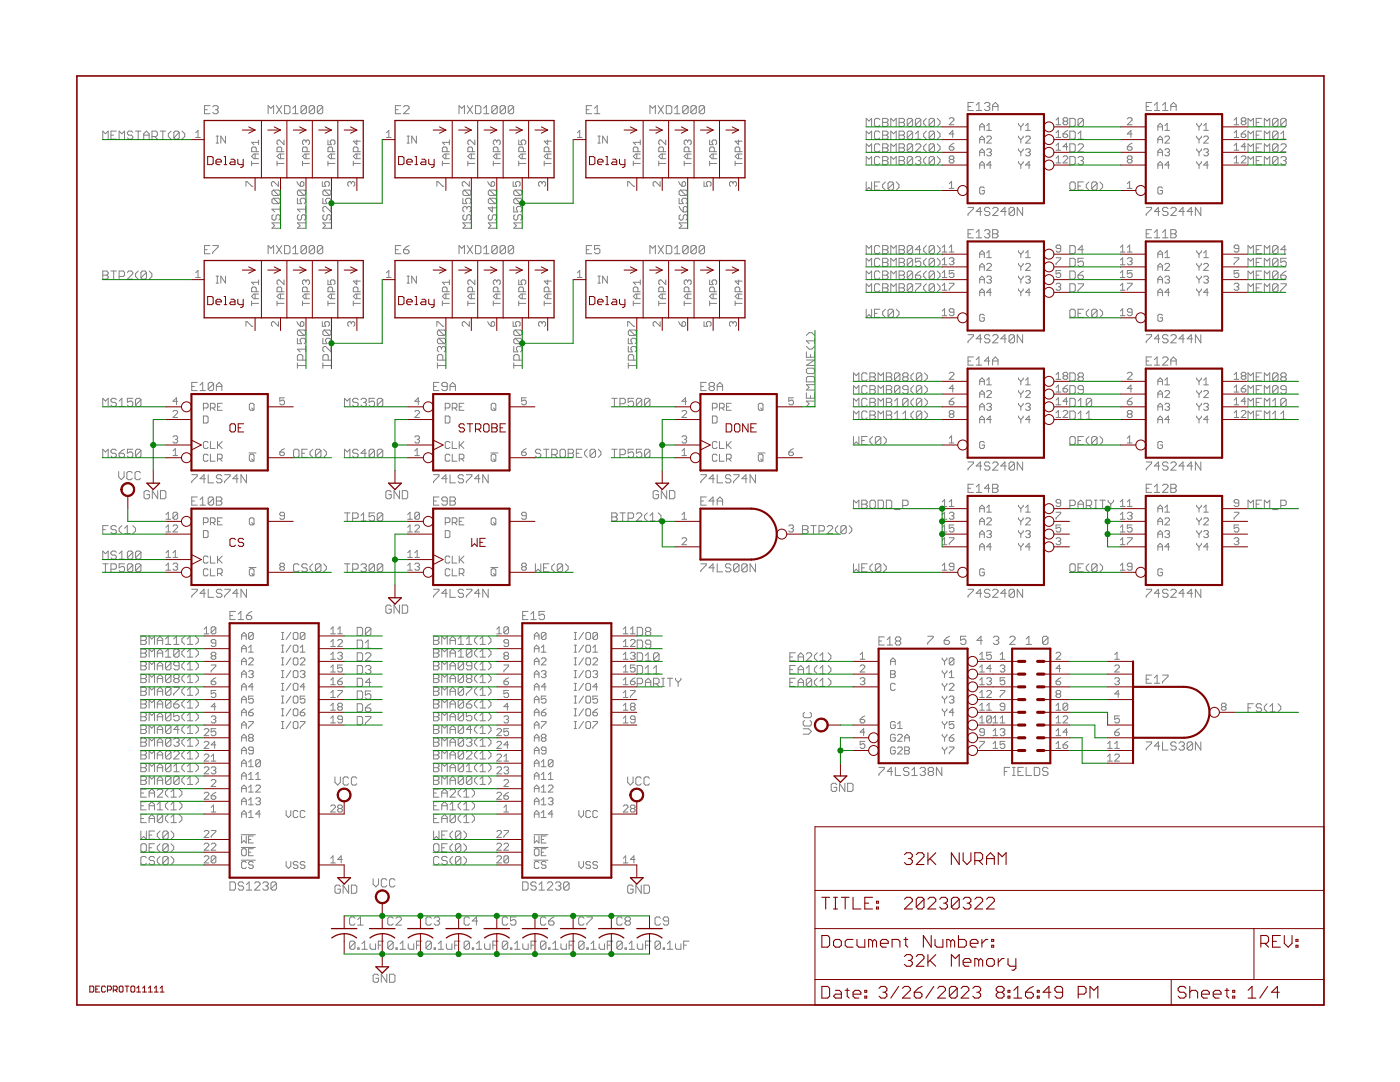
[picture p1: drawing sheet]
<svg xmlns="http://www.w3.org/2000/svg" width="279mm" height="216mm" viewBox="0 0 279 216" stroke-linecap="round" stroke-linejoin="round" font-family="sans-serif">
<g fill="none" stroke="#808080" stroke-width=".2">
<path d="M20.5 27.8v-1.6l.5 .5 .6-.5v1.6M22.1 27h.6M23.2 26.2h-1.1v1.6h1.1M23.8 27.8v-1.6l.5 .5 .5-.5v1.6M26.5 26.4l-.3-.2h-.5l-.3 .2v.3l.3 .3h.5l.3 .2v.3l-.3 .3h-.5l-.3-.3M27.1 26.2h1M27.6 26.2v1.6M28.7 27h1.1M28.7 27.8v-1.1l.5-.5 .6 .5v1.1M30.3 27.2h.8l.3-.2v-.6l-.3-.2h-.8v1.6M30.9 27.2l.5 .6M32 26.2h1"/>
<path d="M32.5 26.2v1.6M34.1 26.2l-.5 .5v.5l.5 .6M35.8 26.4v1.1l-.3 .3h-.5l-.3-.3M35.8 26.4l-.3-.2h-.5l-.3 .2v1.1M35.8 26.4l-1.1 1.1M36.3 26.2l.6 .5v.5l-.6 .6M39.1 27.4h.9M39.1 26.5l.4-.5v1.4M40.8 21.9h.6M41.9 21.1h-1.1v1.6h1.1M42.5 21.3l.2-.2h.6l.2 .2v.3l-.2 .3M43 21.9h.3"/>
<path d="M43.1 28.6h.5M43.1 27.2h.5M43.3 21.9l.2 .3v.2l-.2 .3h-.6l-.2-.3M43.4 27.2v1.4M45 27.2v1.4l-.9-1.4v1.4M49.1 37.2v-1h.2l.9 1h.3M50.2 32.6h1.4M50.2 32.2v.9M50.9 30.7v1M51.1 30.3v-.7l-.2-.3h-.5l-.2 .3v.7h1.4M51.6 30.7h-.9l-.5 .5 .5 .5h.9M51.6 28.4h-1.4l.5 .5"/>
<path d="M51.6 27.9v1M53.5 22.7v-1.6l.6 .5 .5-.5v1.6M54.5 39.6l-.2 .2v.6l.2 .2h1.1M54.5 37.9h1.1l.3 .3v.5l-.3 .3M54.5 39.6h1.1l.3 .2v.6l-.3 .2M54.5 37.9l-.2 .3v.5l.2 .3h1.1M54.5 39.6l1.1 1M54.5 37.9l1.1 1.1M55.2 21.1l1 1.6M55.3 32.6h1.4M55.3 32.2v.9M55.6 36.2v1l-1-1h-.2l-.2 .3v.4l.2 .3"/>
<path d="M56 30.7v1M56.2 30.3v-.7l-.2-.3h-.5l-.2 .3v.7h1.4M56.2 21.1l-1 1.6M56.7 30.7h-.9l-.5 .5 .5 .5h.9M56.7 27.9v1l-.9-1h-.3l-.2 .3v.4l.2 .3M56.8 21.1h.8l.3 .2v1.1l-.3 .3h-.8zM58.4 22.7h1.1M58.4 21.6l.6-.5v1.6M59.2 36.2l.7 1M59.4 39.6v1h.8l-.3-.8 .3-.2h.5l.3 .2v.6l-.3 .2M59.6 37.9l-.2 .3v.5l.2 .3h1.1M59.6 37.9h1.1l.3 .3v.5l-.3 .3"/>
<path d="M59.6 37.9l1.1 1.1M59.9 36.5l.3-.3h.2l.2 .3v.4l-.2 .3h-.5zM60.4 32.2v.9M60.4 32.6h1.4M61.1 28.2l-.3-.3h-.2l-.2 .3v.4l.2 .3M61.1 28.2l.2-.3h.2l.3 .3v.4l-.3 .3M61.1 28.2v.2M61.1 30.7v1M61.2 21.3v1.1l-.3 .3h-.6l-.2-.3M61.2 21.3l-.3-.2h-.6l-.2 .2v1.1M61.2 21.3l-1.1 1.1M61.3 30.3v-.7l-.2-.3h-.5l-.2 .3v.7h1.4"/>
<path d="M61.8 30.7h-1l-.4 .5 .4 .5h1M62.8 21.3v1.1l-.3 .3h-.5l-.3-.3M62.8 21.3l-.3-.2h-.5l-.3 .2v1.1M62.8 21.3l-1.1 1.1M64.3 36.2v1h.7l-.2-.7 .2-.3h.5l.2 .3v.4l-.2 .3M64.4 21.3v1.1l-.2 .3h-.6l-.3-.3M64.4 21.3l-.2-.2h-.6l-.3 .2v1.1M64.4 21.3l-1.1 1.1M64.4 39.6v1h.9l-.3-.8 .3-.2h.5l.3 .2v.6l-.3 .2M64.7 37.9l-.3 .3v.5l.3 .3h1.1M64.7 37.9h1.1l.3 .3v.5l-.3 .3M64.7 37.9l1.1 1.1"/>
<path d="M65.4 27.9v1h.7l-.2-.5v-.2l.2-.3h.5l.2 .3v.4l-.2 .3M65.4 32.6h1.4M65.4 32.2v.9M66.1 30.7v1M66.4 30.3v-.7l-.3-.3h-.4l-.3 .3v.7h1.4M66.8 30.7h-.9l-.5 .5 .5 .5h.9M70.1 36.5l-.2-.3h-.3l-.2 .3v.4l.2 .3M70.1 36.5l.2-.3h.3l.2 .3v.4l-.2 .3M70.1 36.5v.2M70.5 32.6h1.4M70.5 32.2v.9M71.2 27.9v1l-.7-.7h1.4"/>
<path d="M71.2 30.7v1M71.4 30.3v-.7l-.2-.3h-.5l-.2 .3v.7h1.4M71.9 30.7h-.9l-.5 .5 .5 .5h.9M77.1 27.4h1M77.1 26.5l.5-.5v1.4M78.9 21.9h.6M80 21.1h-1.1v1.6h1.1M80.5 21.3l.3-.2h.6l.2 .2v.3l-1.1 1.1h1.1M81.2 28.6h.5M81.2 27.2h.5M81.5 27.2v1.4M83.1 27.2v1.4l-.9-1.4v1.4"/>
<path d="M87.2 37.2v-1h.2l.9 1h.3M88.3 32.6h1.4M88.3 32.2v.9M89 30.7v1M89.2 30.3v-.7l-.2-.3h-.5l-.2 .3v.7h1.4M89.7 30.7h-.9l-.5 .5 .5 .5h.9M89.7 28.4h-1.4l.5 .5M89.7 27.9v1M91.6 22.7v-1.6l.6 .5 .5-.5v1.6M92.4 39.6v1h.8l-.3-.5v-.3l.3-.2h.5l.3 .2v.6l-.3 .2M92.6 37.9h1.1l.3 .3v.5l-.3 .3M92.6 37.9l-.2 .3v.5l.2 .3h1.1"/>
<path d="M92.6 37.9l1.1 1.1M93.2 21.1l1.1 1.6M93.4 32.6h1.4M93.4 32.2v.9M93.7 36.2v1l-1-1h-.2l-.3 .3v.4l.3 .3M94.1 30.7v1M94.3 30.3v-.7l-.2-.3h-.5l-.2 .3v.7h1.4M94.3 21.1l-1.1 1.6M94.8 30.7h-1l-.4 .5 .4 .5h1M94.8 27.9v1l-1-1h-.2l-.2 .3v.4l.2 .3M94.9 21.1h.8l.3 .2v1.1l-.3 .3h-.8zM96.5 22.7h1.1"/>
<path d="M96.5 21.6l.6-.5v1.6M97.3 36.2l.7 1M97.7 37.9l-.2 .3v.5l.2 .3h1.1M97.7 39.6l-.2 .2v.6l.2 .2h1.1M97.7 37.9h1.1l.3 .3v.5l-.3 .3M97.7 39.6h1.1l.3 .2v.6l-.3 .2M97.7 39.6l1.1 1M97.7 37.9l1.1 1.1M98 36.5l.3-.3h.2l.2 .3v.4l-.2 .3h-.5zM98.4 32.6h1.4M98.4 32.2v.9M99.1 28.2l-.2-.3h-.2l-.3 .3v.4l.3 .3"/>
<path d="M99.1 28.2l.3-.3h.2l.2 .3v.4l-.2 .3M99.1 28.2v.2M99.1 30.7v1M99.2 21.3v1.1l-.2 .3h-.6l-.3-.3M99.2 21.3l-.2-.2h-.6l-.3 .2v1.1M99.2 21.3l-1.1 1.1M99.4 30.3v-.7l-.3-.3h-.4l-.3 .3v.7h1.4M99.8 30.7h-.9l-.5 .5 .5 .5h.9M100.9 21.3v1.1l-.3 .3h-.5l-.3-.3M100.9 21.3l-.3-.2h-.5l-.3 .2v1.1M100.9 21.3l-1.1 1.1M102.4 36.2v1h.7l-.2-.5v-.2l.2-.3h.5l.2 .3v.4l-.2 .3"/>
<path d="M102.5 21.3v1.1l-.3 .3h-.5l-.3-.3M102.5 21.3l-.3-.2h-.5l-.3 .2v1.1M102.5 21.3l-1.1 1.1M102.8 37.9l-.3 .3v.5l.3 .3h1.1M102.8 39.6l-.3 .2v.6l.3 .2h1.1M102.8 39.6h1.1l.3 .2v.6l-.3 .2M102.8 37.9h1.1l.3 .3v.5l-.3 .3M102.8 39.6l1.1 1M102.8 37.9l1.1 1.1M103.5 27.9v1h.7l-.2-.5v-.2l.2-.3h.5l.2 .3v.4l-.2 .3M103.5 32.6h1.4M103.5 32.2v.9"/>
<path d="M104.2 30.7v1M104.5 30.3v-.7l-.3-.3h-.4l-.3 .3v.7h1.4M104.9 30.7h-.9l-.5 .5 .5 .5h.9M108.2 36.5l.2-.3h.2l.3 .3v.4l-.3 .3M108.2 36.5l-.3-.3h-.2l-.2 .3v.4l.2 .3M108.2 36.5v.2M108.6 32.6h1.4M108.6 32.2v.9M109.3 27.9v1l-.7-.7h1.4M109.3 30.7v1M109.5 30.3v-.7l-.2-.3h-.5l-.2 .3v.7h1.4M110 30.7h-.9l-.5 .5 .5 .5h.9"/>
<path d="M115.2 27.4h1M115.2 26.5l.5-.5v1.4M117 21.9h.5M118.1 21.1h-1.1v1.6h1.1M118.6 22.7h1.1M118.6 21.6l.6-.5v1.6M119.3 28.6h.5M119.3 27.2h.5M119.6 27.2v1.4M121.2 27.2v1.4l-.9-1.4v1.4M125.3 37.2v-1h.2l.9 1h.3M126.4 32.6h1.4"/>
<path d="M126.4 32.2v.9M127.1 30.7v1M127.3 30.3v-.7l-.2-.3h-.5l-.2 .3v.7h1.4M127.8 30.7h-.9l-.5 .5 .5 .5h.9M127.8 28.4h-1.4l.5 .5M127.8 27.9v1M129.7 22.7v-1.6l.5 .5 .6-.5v1.6M131.3 21.1l1.1 1.6M131.5 32.6h1.4M131.5 32.2v.9M131.7 36.2v1l-.9-1h-.2l-.3 .3v.4l.3 .3M132.2 30.7v1"/>
<path d="M132.4 30.3v-.7l-.2-.3h-.5l-.2 .3v.7h1.4M132.4 21.1l-1.1 1.6M132.9 30.7h-1l-.4 .5 .4 .5h1M132.9 27.9v1l-1-1h-.2l-.2 .3v.4l.2 .3M133 21.1h.8l.3 .2v1.1l-.3 .3h-.8zM134.6 22.7h1.1M134.6 21.6l.5-.5v1.6M135.4 36.2l.7 1M135.5 39.6v1h.9l-.3-.5v-.3l.3-.2h.5l.3 .2v.6l-.3 .2M135.8 37.9h1.1l.3 .3v.5l-.3 .3M135.8 37.9l-.3 .3v.5l.3 .3h1.1M135.8 37.9l1.1 1.1"/>
<path d="M136.1 36.5l.3-.3h.2l.2 .3v.4l-.2 .3h-.5zM136.5 32.2v.9M136.5 32.6h1.4M137.2 28.2l-.2-.3h-.2l-.3 .3v.4l.3 .3M137.2 28.2l.3-.3h.2l.2 .3v.4l-.2 .3M137.2 28.2v.2M137.2 30.7v1M137.3 21.3v1.1l-.2 .3h-.6l-.3-.3M137.3 21.3l-.2-.2h-.6l-.3 .2v1.1M137.3 21.3l-1.1 1.1M137.5 30.3v-.7l-.3-.3h-.4l-.3 .3v.7h1.4M137.9 30.7h-.9l-.5 .5 .5 .5h.9"/>
<path d="M139 21.3v1.1l-.3 .3h-.5l-.3-.3M139 21.3l-.3-.2h-.5l-.3 .2v1.1M139 21.3l-1.1 1.1M140.5 36.2v1h.7l-.2-.5v-.2l.2-.3h.5l.2 .3v.4l-.2 .3M140.6 21.3v1.1l-.3 .3h-.5l-.3-.3M140.6 21.3l-.3-.2h-.5l-.3 .2v1.1M140.6 21.3l-1.1 1.1M141.6 32.6h1.4M141.6 27.9v1h.7l-.2-.5v-.2l.2-.3h.5l.2 .3v.4l-.2 .3M141.6 32.2v.9M142.3 30.7v1M142.6 30.3v-.7l-.3-.3h-.4l-.3 .3v.7h1.4"/>
<path d="M143 30.7h-.9l-.5 .5 .5 .5h.9M146.3 36.5l-.3-.3h-.2l-.2 .3v.4l.2 .3M146.3 36.5l.2-.3h.2l.3 .3v.4l-.3 .3M146.3 36.5v.2M146.7 32.6h1.4M146.7 32.2v.9M147.4 27.9v1l-.7-.7h1.4M147.4 30.7v1M147.6 30.3v-.7l-.2-.3h-.5l-.2 .3v.7h1.4M148.1 30.7h-.9l-.5 .5 .5 .5h.9M172.9 36.3v1.6l.5-.5 .5 .5v-1.6M172.9 25.2v-1.6l.5 .6 .5-.6v1.6"/>
<path d="M172.9 27.8v-1.6l.5 .5 .5-.5v1.6M172.9 30.3v-1.6l.5 .5 .5-.5v1.6M172.9 32.9v-1.7l.5 .6 .5-.6v1.7M174.5 37.1h.5M175.6 23.9l-.3-.3h-.5l-.3 .3v1.1l.3 .2h.5l.3-.2M175.6 26.4l-.3-.2h-.5l-.3 .2v1.1l.3 .3h.5l.3-.3M175.6 29l-.3-.3h-.5l-.3 .3v1.1l.3 .2h.5l.3-.2M175.6 31.5l-.3-.3h-.5l-.3 .3v1.1l.3 .3h.5l.3-.3M175.6 36.3h-1.1v1.6h1.1M176.1 31.2h.9l.2 .3v.3l-.2 .2 .2 .3v.3l-.2 .3h-.9zM176.1 23.6h.9l.2 .3v.3l-.2 .2 .2 .3v.3l-.2 .2h-.9zM176.1 26.2h.9l.2 .2v.3l-.2 .3 .2 .2v.3l-.2 .3h-.9z"/>
<path d="M176.1 27h.9M176.1 28.7h.9l.2 .3v.2l-.2 .3 .2 .3v.3l-.2 .2h-.9zM176.1 32h.9M176.1 24.4h.9M176.1 29.5h.9M176.7 36.3l-.6 .6v.5l.6 .5M177.8 27.8v-1.6l.5 .5 .6-.5v1.6M177.8 25.2v-1.6l.5 .6 .6-.6v1.6M177.8 30.3v-1.6l.5 .5 .6-.5v1.6M177.8 32.9v-1.7l.5 .6 .6-.6v1.7M178.3 36.6l-.2-.3h-.6l-.3 .3v1.1M178.3 36.6v1.1l-.2 .2h-.6l-.3-.2"/>
<path d="M178.3 36.6l-1.1 1.1M178.9 36.3l.5 .6v.5l-.5 .5M179.4 26.2h.8l.3 .2v.3l-.3 .3 .3 .2v.3l-.3 .3h-.8zM179.4 23.6h.8l.3 .3v.3l-.3 .2 .3 .3v.3l-.3 .2h-.8zM179.4 31.2h.8l.3 .3v.3l-.3 .2 .3 .3v.3l-.3 .3h-.8zM179.4 28.7h.8l.3 .3v.2l-.3 .3 .3 .3v.3l-.3 .2h-.8zM179.4 27h.8M179.4 32h.8M179.4 24.4h.8M179.4 29.5h.8M182.1 26.4l-.2-.2h-.6l-.2 .2v1.1M182.1 26.4v1.1l-.2 .3h-.6l-.2-.3"/>
<path d="M182.1 23.9v1.1l-.2 .2h-.6l-.2-.2M182.1 23.9l-.2-.3h-.6l-.2 .3v1.1M182.1 29v1.1l-.2 .2h-.6l-.2-.2M182.1 29l-.2-.3h-.6l-.2 .3v1.1M182.1 31.5v1.1l-.2 .3h-.6l-.2-.3M182.1 31.5l-.2-.3h-.6l-.2 .3v1.1M182.1 26.4l-1 1.1M182.1 31.5l-1 1.1M182.1 23.9l-1 1.1M182.1 29l-1 1.1M182.7 27.8h1.1M182.7 29l.3-.3h.5l.3 .3v.2l-1.1 1.1h1.1"/>
<path d="M182.7 31.5l.3-.3h.5l.3 .3v.3l-.3 .2M182.7 26.7l.5-.5v1.6M183.2 32h.3M183.5 32l.3 .3v.3l-.3 .3h-.5l-.3-.3M183.8 23.9v1.1l-.3 .2h-.5l-.3-.2M183.8 23.9l-.3-.3h-.5l-.3 .3v1.1M183.8 23.9l-1.1 1.1M184.9 23.6l-.6 .6v.5l.6 .5M184.9 28.7l-.6 .5v.6l.6 .5M184.9 26.2l-.6 .5v.5l.6 .6M184.9 31.2l-.6 .6v.5l.6 .6M186.5 26.4l-.3-.2h-.5l-.3 .2v1.1"/>
<path d="M186.5 26.4v1.1l-.3 .3h-.5l-.3-.3M186.5 23.9v1.1l-.3 .2h-.5l-.3-.2M186.5 23.9l-.3-.3h-.5l-.3 .3v1.1M186.5 29v1.1l-.3 .2h-.5l-.3-.2M186.5 29l-.3-.3h-.5l-.3 .3v1.1M186.5 31.5v1.1l-.3 .3h-.5l-.3-.3M186.5 31.5l-.3-.3h-.5l-.3 .3v1.1M186.5 26.4l-1.1 1.1M186.5 31.5l-1.1 1.1M186.5 23.9l-1.1 1.1M186.5 29l-1.1 1.1M187 26.2l.6 .5v.5l-.6 .6"/>
<path d="M187 23.6l.6 .6v.5l-.6 .5M187 28.7l.6 .5v.6l-.6 .5M187 31.2l.6 .6v.5l-.6 .6M189.4 37.6h1M189.4 23.7l.3-.2h.4l.3 .2v.3l-1 .9h1M189.4 29.3h.7l.3 .2v.2l-.3 .3h-.4l-.3-.3zM189.4 36.7l.5-.5v1.4M189.7 31.8l-.3-.2v-.3l.3-.2h.4l.3 .2v.3l-.3 .2M189.7 31.8l-.3 .2v.3l.3 .2h.4l.3-.2v-.3l-.3-.2M189.7 31.8h.4M190.4 26.7h-1l.7-.7v1.4M190.4 28.6l-1 .7"/>
<path d="M193.2 21.3h.5M194.3 20.4h-1.1v1.7h1.1M194.8 22.1h1.1M194.8 21l.6-.6v1.7M195.5 25.3h.9M195.5 27.9h.9M195.5 30.4h.9M195.5 32.9h.9M195.5 26v-.9l.5-.5 .4 .5v.9M195.5 28.6v-1l.5-.4 .4 .4v1M195.5 31.1v-.9l.5-.5 .4 .5v.9M195.5 33.6v-.9l.5-.5 .4 .5v.9"/>
<path d="M196.4 37.5l-.2-.2h-.5l-.2 .2v1l.2 .2h.5l.2-.2v-.5h-.4M196.5 20.7l.2-.3h.6l.2 .3v.3l-.2 .3M196.9 27.4l.2-.2h.5l.2 .2v.2l-.9 1h.9M196.9 26h.9M196.9 29.9l.2-.2h.5l.2 .2v.3l-.2 .2M196.9 25.1l.5-.5v1.4M197 21.3h.3M197.3 21.3l.2 .2v.3l-.2 .3h-.6l-.2-.3M197.4 30.4h.2M197.6 30.4l.2 .2v.3l-.2 .2h-.5l-.2-.2M197.8 32.9h-.9l.7-.7v1.4M198.1 22.1v-1.1l.5-.6 .6 .6v1.1"/>
<path d="M198.1 21.3h1.1M203.3 24.6v.2l.4 .5M203.3 27.2v.2l.4 .5M203.3 29.7v.2l.4 .5M203.3 32.2v.3l.4 .4M203.7 25.3v.7M203.7 27.9v.7M203.7 30.4v.7M203.7 32.9v.7M204.2 32.2v.3l-.5 .4M204.2 24.6v.2l-.5 .5M204.2 27.2v.2l-.5 .5"/>
<path d="M204.2 29.7v.2l-.5 .5M204.7 26h.9M204.7 27.4l.2-.2h.5l.2 .2v.2l-.9 1h.9M204.7 29.9l.2-.2h.5l.2 .2v.3l-.2 .2M204.7 25.1l.4-.5v1.4M205.1 30.4h.3M205.4 30.4l.2 .2v.3l-.2 .2h-.5l-.2-.2M205.6 32.9h-.9l.7-.7v1.4M210.8 24.9h.9M210.8 30h.9M210.8 32.5h.9M210.8 27.4h.9"/>
<path d="M210.8 31.6l.4-.5v1.4M210.8 24l.4-.5v1.4M210.8 26.5l.4-.5v1.4M210.8 29l.4-.4v1.4M212.2 26.7h.7l.2 .3v.2l-.2 .2h-.5l-.2-.2zM212.2 31.3l.2-.2h.5l.2 .2v.3l-.9 .9h.9M212.4 24.2l-.2-.2v-.3l.2-.2h.5l.2 .2v.3l-.2 .2M212.4 24.2l-.2 .2v.3l.2 .2h.5l.2-.2v-.3l-.2-.2M212.4 24.2h.5M213.1 29.3h-.9l.7-.7v1.4M213.1 26l-.9 .7M213.5 26.2h.8l.3 .2v1.1l-.3 .3h-.8z"/>
<path d="M213.5 23.6h.8l.3 .3v1.1l-.3 .2h-.8zM213.5 28.7h.8l.3 .3v1.1l-.3 .2h-.8zM213.5 31.2h.8l.3 .3v1.1l-.3 .3h-.8zM213.8 36.3h.5l.3 .3v1.1l-.3 .2h-.5l-.3-.2v-1.1zM215.1 29l.3-.3h.6l.2 .3v.2l-1.1 1.1h1.1M215.1 27.8h1.1M215.1 31.5l.3-.3h.6l.2 .3v.3l-.2 .2M215.1 26.7l.6-.5v1.6M215.1 37.1h.6M215.7 32h.3M216 32l.2 .3v.3l-.2 .3h-.6l-.3-.3M216.2 23.9v1.1l-.2 .2h-.6l-.3-.2"/>
<path d="M216.2 23.9l-.2-.3h-.6l-.3 .3v1.1M216.2 36.3h-1.1v1.6h1.1M216.2 23.9l-1.1 1.1M217.3 36.3l-.5 .6v.5l.5 .5M218.9 36.6l-.2-.3h-.6l-.2 .3v1.1M218.9 36.6v1.1l-.2 .2h-.6l-.2-.2M218.9 36.6l-1 1.1M219.5 36.3l.5 .6v.5l-.5 .5M225 36.7l.4-.5v1.4M225 37.6h.9M225 23.7l.2-.2h.5l.2 .2v.3l-.9 .9h.9M225 29.3h.7l.2 .2v.2l-.2 .3h-.5l-.2-.3z"/>
<path d="M225.2 31.8l-.2-.2v-.3l.2-.2h.5l.2 .2v.3l-.2 .2M225.2 31.8l-.2 .2v.3l.2 .2h.5l.2-.2v-.3l-.2-.2M225.2 31.8h.5M225.9 26.7h-.9l.7-.7v1.4M225.9 28.6l-.5 .2-.4 .5M228.7 21.3h.6M229.8 20.4h-1.1v1.7h1.1M230.4 22.1h1.1M230.4 21l.5-.6v1.7M231.1 26v-.9l.4-.5 .5 .5v.9M231.1 28.6v-1l.4-.4 .5 .4v1M231.1 31.1v-.9l.4-.5 .5 .5v.9"/>
<path d="M231.1 33.6v-.9l.4-.5 .5 .5v.9M231.1 25.3h.9M231.1 27.9h.9M231.1 30.4h.9M231.1 32.9h.9M232 37.5l-.2-.2h-.5l-.2 .2v1l.2 .2h.5l.2-.2v-.5h-.5M232 22.1h1.1M232 21l.6-.6v1.7M232.5 29.9l.2-.2h.5l.2 .2v.3l-.2 .2M232.5 25.1l.4-.5v1.4M232.5 26h.9M232.5 27.4l.2-.2h.5l.2 .2v.2l-.9 1h.9"/>
<path d="M232.9 30.4h.3M233.2 30.4l.2 .2v.3l-.2 .2h-.5l-.2-.2M233.4 32.9h-.9l.7-.7v1.4M233.7 22.1v-1.1l.5-.6 .5 .6v1.1M233.7 21.3h1M238.8 24.6v.2l.5 .5M238.8 27.2v.2l.5 .5M238.8 29.7v.2l.5 .5M238.8 32.2v.3l.5 .4M239.3 25.3v.7M239.3 27.9v.7M239.3 30.4v.7"/>
<path d="M239.3 32.9v.7M239.8 32.2v.3l-.5 .4M239.8 24.6v.2l-.5 .5M239.8 27.2v.2l-.5 .5M239.8 29.7v.2l-.5 .5M240.2 26h1M240.2 27.4l.3-.2h.4l.3 .2v.2l-1 1h1M240.2 29.9l.3-.2h.4l.3 .2v.3l-.3 .2M240.2 25.1l.5-.5v1.4M240.7 30.4h.2M240.9 30.4l.3 .2v.3l-.3 .2h-.4l-.3-.2M241.2 32.9h-1l.7-.7v1.4"/>
<path d="M246.3 24.9h.9M246.3 30h.9M246.3 32.5h.9M246.3 31.6l.5-.5v1.4M246.3 24l.5-.5v1.4M246.3 26.5l.5-.5v1.4M246.3 29l.5-.4v1.4M246.3 27.4h.9M247.7 26.7h.7l.2 .3v.2l-.2 .2h-.5l-.2-.2zM247.7 31.3l.2-.2h.5l.2 .2v.3l-.9 .9h.9M247.9 24.2l-.2-.2v-.3l.2-.2h.5l.2 .2v.3l-.2 .2M247.9 24.2l-.2 .2v.3l.2 .2h.5l.2-.2v-.3l-.2-.2"/>
<path d="M247.9 24.2h.5M248.6 29.3h-.9l.7-.7v1.4M248.6 26l-.9 .7M249.1 25.2v-1.6l.5 .6 .5-.6v1.6M249.1 27.8v-1.6l.5 .5 .5-.5v1.6M249.1 30.3v-1.6l.5 .5 .5-.5v1.6M249.1 32.9v-1.7l.5 .6 .5-.6v1.7M250.7 27h.5M250.7 32h.5M250.7 24.4h.5M250.7 29.5h.5M251.8 26.2h-1.1v1.6h1.1"/>
<path d="M251.8 23.6h-1.1v1.6h1.1M251.8 28.7h-1.1v1.6h1.1M251.8 31.2h-1.1v1.7h1.1M252.3 30.3v-1.6l.6 .5 .5-.5v1.6M252.3 25.2v-1.6l.6 .6 .5-.6v1.6M252.3 27.8v-1.6l.6 .5 .5-.5v1.6M252.3 32.9v-1.7l.6 .6 .5-.6v1.7M255.1 23.9l-.3-.3h-.6l-.2 .3v1.1M255.1 29l-.3-.3h-.6l-.2 .3v1.1M255.1 31.5l-.3-.3h-.6l-.2 .3v1.1M255.1 26.4l-.3-.2h-.6l-.2 .2v1.1M255.1 26.4v1.1l-.3 .3h-.6l-.2-.3"/>
<path d="M255.1 23.9v1.1l-.3 .2h-.6l-.2-.2M255.1 29v1.1l-.3 .2h-.6l-.2-.2M255.1 31.5v1.1l-.3 .3h-.6l-.2-.3M255.1 23.9l-1.1 1.1M255.1 29l-1.1 1.1M255.1 26.4l-1.1 1.1M255.1 31.5l-1.1 1.1M255.6 29l.3-.3h.5l.3 .3v.2l-1.1 1.1h1.1M255.6 26.7l.6-.5v1.6M255.6 31.5l.3-.3h.5l.3 .3v.3l-.3 .2M255.6 27.8h1.1M256.2 32h.2"/>
<path d="M256.4 32l.3 .3v.3l-.3 .3h-.5l-.3-.3M256.7 23.9v1.1l-.3 .2h-.5l-.3-.2M256.7 23.9l-.3-.3h-.5l-.3 .3v1.1M256.7 23.9l-1.1 1.1M20.5 54.1h.8l.3 .3v.2l-.3 .3 .3 .3v.2l-.3 .3h-.8zM20.5 54.9h.8M22.1 54.1h1.1M22.7 54.1v1.6M23.8 55.2h.8l.2-.3v-.5l-.2-.3h-.8v1.6M25.4 54.4l.3-.3h.5l.3 .3v.2l-1.1 1.1h1.1M27.6 54.1l-.5 .5v.6l.5 .5M29.2 54.4v1l-.2 .3h-.6l-.3-.3"/>
<path d="M29.2 54.4l-.2-.3h-.6l-.3 .3v1M29.2 54.4l-1.1 1M29.8 54.1l.5 .5v.6l-.5 .5M39.1 55.4h.9M39.1 54.4l.4-.4v1.4M40.8 49.8h.6M41.9 49h-1.1v1.6h1.1M42.5 49h1v.3l-1 1.1v.2M43.1 55.1h.5M43.1 56.5h.5M43.4 55.1v1.4M45 55.1v1.4l-.9-1.4v1.4"/>
<path d="M50.9 58.7v.9M51.1 58.2v-.7l-.2-.2h-.5l-.2 .2v.7h1.4M51.6 55.9v.9M51.6 58.7h-.9l-.5 .4 .5 .5h.9M51.6 56.3h-1.4l.5 .5M53.5 50.6v-1.6l.6 .6 .5-.6v1.6M54.5 42.8l-.2 .3v.5l.2 .3h.3l.3-.3v-.5l.3-.3h.2l.3 .3v.5l-.3 .3M55.2 49l1 1.6M55.9 41.7h-1.6l.5 .6M55.9 44.5h-1.6l.5 .5-.5 .6h1.6M55.9 41.2v1.1M56 58.7v.9"/>
<path d="M56.2 58.2v-.7l-.2-.2h-.5l-.2 .2v.7h1.4M56.2 49l-1 1.6M56.7 58.7h-.9l-.5 .4 .5 .5h.9M56.7 55.9v.9l-.9-.9h-.3l-.2 .2v.5l.2 .2M56.8 49h.8l.3 .3v1.1l-.3 .2h-.8zM58.4 49.6l.6-.6v1.6M58.4 50.6h1.1M59.6 42.8l-.2 .3v.5l.2 .3h.3l.3-.3v-.5l.2-.3h.3l.3 .3v.5l-.3 .3M61 44.5h-1.6l.5 .5-.5 .6h1.6M61 41.7h-1.6l.5 .6M61 41.2v1.1M61.1 56.1l-.3-.2h-.2l-.2 .2v.5l.2 .2"/>
<path d="M61.1 56.1v.2M61.1 58.7v.9M61.1 56.1l.2-.2h.2l.3 .2v.5l-.3 .2M61.2 49.3l-.3-.3h-.6l-.2 .3v1.1M61.2 49.3v1.1l-.3 .2h-.6l-.2-.2M61.2 49.3l-1.1 1.1M61.3 58.2v-.7l-.2-.2h-.5l-.2 .2v.7h1.4M61.8 58.7h-1l-.4 .4 .4 .5h1M62.8 49.3l-.3-.3h-.5l-.3 .3v1.1M62.8 49.3v1.1l-.3 .2h-.5l-.3-.2M62.8 49.3l-1.1 1.1M64.4 49.3l-.2-.3h-.6l-.3 .3v1.1"/>
<path d="M64.4 49.3v1.1l-.2 .2h-.6l-.3-.2M64.4 49.3l-1.1 1.1M64.7 42.8l-.3 .3v.5l.3 .3h.3l.3-.3v-.5l.2-.3h.3l.3 .3v.5l-.3 .3M65.4 55.9v.9h.7l-.2-.7 .2-.2h.5l.2 .2v.5l-.2 .2M66.1 41.2v1.1l-1.1-1.1h-.3l-.3 .3v.5l.3 .3M66.1 44.5h-1.7l.6 .5-.6 .6h1.7M66.1 58.7v.9M66.4 58.2v-.7l-.3-.2h-.4l-.3 .2v.7h1.4M66.8 58.7h-.9l-.5 .4 .5 .5h.9M71.2 55.9v.9l-.7-.7h1.4M71.2 58.7v.9M71.4 58.2v-.7l-.2-.2h-.5l-.2 .2v.7h1.4"/>
<path d="M71.9 58.7h-.9l-.5 .4 .5 .5h.9M77.1 55.4h1M77.1 54.4l.5-.4v1.4M78.9 49.8h.6M80 49h-1.1v1.6h1.1M80.5 49.8h.9l.2 .3v.3l-.2 .2h-.6l-.3-.2zM81.2 55.1h.5M81.2 56.5h.5M81.5 55.1v1.4M81.6 49l-.5 .3-.6 .5M83.1 55.1v1.4l-.9-1.4v1.4M89 58.7v.9"/>
<path d="M89.2 58.2v-.7l-.2-.2h-.5l-.2 .2v.7h1.4M89.7 58.7h-.9l-.5 .4 .5 .5h.9M89.7 56.3h-1.4l.5 .5M89.7 55.9v.9M91.6 50.6v-1.6l.6 .6 .5-.6v1.6M92.6 42.8l-.2 .3v.5l.2 .3h.3l.3-.3v-.5l.3-.3h.2l.3 .3v.5l-.3 .3M93.2 41.5l-.3-.3h-.3l-.2 .3v.5l.2 .3M93.2 41.5l.3-.3h.2l.3 .3v.5l-.3 .3M93.2 41.5v.2M93.2 49l1.1 1.6M94 44.5h-1.6l.5 .5-.5 .6h1.6M94.1 58.7v.9"/>
<path d="M94.3 58.2v-.7l-.2-.2h-.5l-.2 .2v.7h1.4M94.3 49l-1.1 1.6M94.8 58.7h-1l-.4 .4 .4 .5h1M94.8 55.9v.9l-1-.9h-.2l-.2 .2v.5l.2 .2M94.9 49h.8l.3 .3v1.1l-.3 .2h-.8zM96.5 49.6l.6-.6v1.6M96.5 50.6h1.1M97.7 42.8l-.2 .3v.5l.2 .3h.3l.3-.3v-.5l.2-.3h.3l.3 .3v.5l-.3 .3M98.3 41.2v1.1l-.8-.8h1.6M99.1 44.5h-1.6l.5 .5-.5 .6h1.6M99.1 56.1l-.2-.2h-.2l-.3 .2v.5l.3 .2M99.1 56.1v.2"/>
<path d="M99.1 58.7v.9M99.1 56.1l.3-.2h.2l.2 .2v.5l-.2 .2M99.2 49.3l-.2-.3h-.6l-.3 .3v1.1M99.2 49.3v1.1l-.2 .2h-.6l-.3-.2M99.2 49.3l-1.1 1.1M99.4 58.2v-.7l-.3-.2h-.4l-.3 .2v.7h1.4M99.8 58.7h-.9l-.5 .4 .5 .5h.9M100.9 49.3l-.3-.3h-.5l-.3 .3v1.1M100.9 49.3v1.1l-.3 .2h-.5l-.3-.2M100.9 49.3l-1.1 1.1M102.5 49.3l-.3-.3h-.5l-.3 .3v1.1M102.5 49.3v1.1l-.3 .2h-.5l-.3-.2"/>
<path d="M102.5 49.3l-1.1 1.1M102.5 41.2v1.1h.8l-.2-.6v-.2l.2-.3h.6l.3 .3v.5l-.3 .3M102.8 42.8l-.3 .3v.5l.3 .3h.3l.2-.3v-.5l.3-.3h.3l.3 .3v.5l-.3 .3M103.5 55.9v.9h.7l-.2-.7 .2-.2h.5l.2 .2v.5l-.2 .2M104.2 44.5h-1.7l.6 .5-.6 .6h1.7M104.2 58.7v.9M104.5 58.2v-.7l-.3-.2h-.4l-.3 .2v.7h1.4M104.9 58.7h-.9l-.5 .4 .5 .5h.9M109.3 55.9v.9l-.7-.7h1.4M109.3 58.7v.9M109.5 58.2v-.7l-.2-.2h-.5l-.2 .2v.7h1.4M110 58.7h-.9l-.5 .4 .5 .5h.9"/>
<path d="M115.2 55.4h1M115.2 54.4l.5-.4v1.4M117 49.8h.5M118.1 49h-1.1v1.6h1.1M119.3 55.1h.5M119.3 56.5h.5M119.6 55.1v1.4M119.7 49h-1.1v.8l.6-.2h.2l.3 .2v.6l-.3 .2h-.5l-.3-.2M121.2 55.1v1.4l-.9-1.4v1.4M127.1 58.7v.9M127.3 58.2v-.7l-.2-.2h-.5l-.2 .2v.7h1.4M127.8 58.7h-.9l-.5 .4 .5 .5h.9"/>
<path d="M127.8 55.9v.9M127.8 56.3h-1.4l.5 .5M129.7 50.6v-1.6l.5 .6 .6-.6v1.6M131.3 49l1.1 1.6M132.2 58.7v.9M132.4 58.2v-.7l-.2-.2h-.5l-.2 .2v.7h1.4M132.4 49l-1.1 1.6M132.9 55.9v.9l-1-.9h-.2l-.2 .2v.5l.2 .2M132.9 58.7h-1l-.4 .4 .4 .5h1M133 49h.8l.3 .3v1.1l-.3 .2h-.8zM134.6 49.6l.5-.6v1.6M134.6 50.6h1.1"/>
<path d="M135.5 41.2l.3 .5 .6 .6M135.8 42.8l-.3 .3v.5l.3 .3h.3l.3-.3v-.5l.2-.3h.3l.3 .3v.5l-.3 .3M136.4 41.5l.2-.3h.3l.3 .3v.5l-.3 .3h-.5zM137.2 44.5h-1.7l.6 .5-.6 .6h1.7M137.2 56.1l-.2-.2h-.2l-.3 .2v.5l.3 .2M137.2 56.1v.2M137.2 58.7v.9M137.2 56.1l.3-.2h.2l.2 .2v.5l-.2 .2M137.3 49.3l-.2-.3h-.6l-.3 .3v1.1M137.3 49.3v1.1l-.2 .2h-.6l-.3-.2M137.3 49.3l-1.1 1.1M137.5 58.2v-.7l-.3-.2h-.4l-.3 .2v.7h1.4"/>
<path d="M137.9 58.7h-.9l-.5 .4 .5 .5h.9M139 49.3l-.3-.3h-.5l-.3 .3v1.1M139 49.3v1.1l-.3 .2h-.5l-.3-.2M139 49.3l-1.1 1.1M140.6 49.3l-.3-.3h-.5l-.3 .3v1.1M140.6 49.3v1.1l-.3 .2h-.5l-.3-.2M140.6 49.3l-1.1 1.1M141.6 55.9v.9h.7l-.2-.5v-.2l.2-.2h.5l.2 .2v.5l-.2 .2M142.3 58.7v.9M142.6 58.2v-.7l-.3-.2h-.4l-.3 .2v.7h1.4M143 58.7h-.9l-.5 .4 .5 .5h.9M147.4 55.9v.9l-.7-.7h1.4"/>
<path d="M147.4 58.7v.9M147.6 58.2v-.7l-.2-.2h-.5l-.2 .2v.7h1.4M148.1 58.7h-.9l-.5 .4 .5 .5h.9M172.9 58.3v-1.7l.5 .6 .5-.6v1.7M172.9 50.6v-1.6l.5 .6 .5-.6v1.6M172.9 53.2v-1.7l.5 .6 .5-.6v1.7M172.9 55.7v-1.6l.5 .5 .5-.5v1.6M175.6 49.3l-.3-.3h-.5l-.3 .3v1.1l.3 .2h.5l.3-.2M175.6 51.8l-.3-.3h-.5l-.3 .3v1.1l.3 .3h.5l.3-.3M175.6 54.4l-.3-.3h-.5l-.3 .3v1l.3 .3h.5l.3-.3M175.6 56.9l-.3-.3h-.5l-.3 .3v1.1l.3 .3h.5l.3-.3M176.1 49h.9l.2 .3v.3l-.2 .2 .2 .3v.3l-.2 .2h-.9z"/>
<path d="M176.1 56.6h.9l.2 .3v.3l-.2 .2 .2 .3v.3l-.2 .3h-.9zM176.1 49.8h.9M176.1 51.5h.9l.2 .3v.3l-.2 .3 .2 .2v.3l-.2 .3h-.9zM176.1 54.1h.9l.2 .3v.2l-.2 .3 .2 .3v.2l-.2 .3h-.9zM176.1 54.9h.9M176.1 52.4h.9M176.1 57.4h.9M177.8 50.6v-1.6l.5 .6 .6-.6v1.6M177.8 53.2v-1.7l.5 .6 .6-.6v1.7M177.8 55.7v-1.6l.5 .5 .6-.5v1.6M177.8 58.3v-1.7l.5 .6 .6-.6v1.7M179.4 54.1h.8l.3 .3v.2l-.3 .3 .3 .3v.2l-.3 .3h-.8z"/>
<path d="M179.4 49h.8l.3 .3v.3l-.3 .2 .3 .3v.3l-.3 .2h-.8zM179.4 49.8h.8M179.4 51.5h.8l.3 .3v.3l-.3 .3 .3 .2v.3l-.3 .3h-.8zM179.4 54.9h.8M179.4 56.6h.8l.3 .3v.3l-.3 .2 .3 .3v.3l-.3 .3h-.8zM179.4 52.4h.8M179.4 57.4h.8M182.1 49.3v1.1l-.2 .2h-.6l-.2-.2M182.1 49.3l-.2-.3h-.6l-.2 .3v1.1M182.1 54.4l-1 1M182.1 51.8v1.1l-.2 .3h-.6l-.2-.3M182.1 51.8l-.2-.3h-.6l-.2 .3v1.1"/>
<path d="M182.1 54.4v1l-.2 .3h-.6l-.2-.3M182.1 54.4l-.2-.3h-.6l-.2 .3v1M182.1 56.9v1.1l-.2 .3h-.6l-.2-.3M182.1 56.9l-.2-.3h-.6l-.2 .3v1.1M182.1 51.8l-1 1.1M182.1 56.9l-1 1.1M182.1 49.3l-1 1.1M182.7 56.6h1.1v.3l-1.1 1.1v.3M182.7 54.9h.8l.3 .3v.2l-.3 .3h-.5l-.3-.3zM183.8 54.1l-.6 .3-.5 .5M183.8 49.8h-1.1l.8-.8v1.6M183.8 51.5h-1.1v.9l.5-.3h.3l.3 .3v.5l-.3 .3h-.5l-.3-.3"/>
<path d="M184.9 49l-.6 .6v.5l.6 .5M184.9 51.5l-.6 .6v.5l.6 .6M184.9 54.1l-.6 .5v.6l.6 .5M184.9 56.6l-.6 .6v.5l.6 .6M186.5 49.3v1.1l-.3 .2h-.5l-.3-.2M186.5 49.3l-.3-.3h-.5l-.3 .3v1.1M186.5 56.9l-.3-.3h-.5l-.3 .3v1.1M186.5 49.3l-1.1 1.1M186.5 54.4l-.3-.3h-.5l-.3 .3v1M186.5 51.8l-.3-.3h-.5l-.3 .3v1.1M186.5 56.9v1.1l-.3 .3h-.5l-.3-.3M186.5 51.8l-1.1 1.1"/>
<path d="M186.5 54.4l-1.1 1M186.5 56.9l-1.1 1.1M186.5 51.8v1.1l-.3 .3h-.5l-.3-.3M186.5 54.4v1l-.3 .3h-.5l-.3-.3M187 56.6l.6 .6v.5l-.6 .6M187 49l.6 .6v.5l-.6 .5M187 51.5l.6 .6v.5l-.6 .6M187 54.1l.6 .5v.6l-.6 .5M188 54.4l.5-.4v1.4M188 50.3h1M188 52.8h1M188 55.4h1"/>
<path d="M188 57.9h1M188 49.4l.5-.5v1.4M188 51.9l.5-.5v1.4M188 57l.5-.5v1.4M189.4 51.7l.3-.3h.4l.3 .3v.2l-.3 .2M189.4 50.3h1M189.4 56.5h1v.2l-1 1v.2M189.4 49.4l.5-.5v1.4M189.9 52.1h.2M190.1 52.1l.3 .3v.2l-.3 .2h-.4l-.3-.2M190.4 54h-1v.7l.7-.3 .3 .3v.4l-.3 .3h-.4l-.3-.3M193.2 41.4h1.1v.3l-1.1 1v.3"/>
<path d="M193.2 46.7h.5M194.3 45.8h-1.1v1.7h1.1M194.8 47.5h1.1M194.8 46.4l.6-.6v1.7M195.5 59v-.9l.5-.5 .4 .5v.9M195.5 50.7h.9M195.5 53.3h.9M195.5 55.8h.9M195.5 58.3h.9M195.5 51.4v-.9l.5-.5 .4 .5v.9M195.5 54v-1l.5-.4 .4 .4v1M195.5 56.5v-.9l.5-.5 .4 .5v.9"/>
<path d="M195.9 42.2h-1.1l.8-.8v1.6M196.5 46.1l.2-.3h.6l.2 .3v.3l-.2 .3M196.9 51.4h.9M196.9 52.8l.2-.2h.5l.2 .2v.2l-.9 1h.9M196.9 55.3l.2-.2h.5l.2 .2v.3l-.2 .2M196.9 50.5l.5-.5v1.4M197 46.7h.3M197.3 46.7l.2 .2v.3l-.2 .3h-.6l-.2-.3M197.4 55.8h.2M197.5 41.7l-.2-.3h-.6l-.2 .3v.2l.2 .3h.6l.2 .3v.2l-.2 .3h-.6l-.2-.3M197.6 55.8l.2 .2v.3l-.2 .2h-.5l-.2-.2M197.8 58.3h-.9l.7-.7v1.4"/>
<path d="M198.1 41.7l.3-.3h.5l.3 .3v.2l-1.1 1.1h1.1M198.1 45.8h.8l.3 .3v.3l-.3 .3 .3 .2v.3l-.3 .3h-.8zM198.1 46.7h.8M200.8 42.2h-1.1l.9-.8v1.6M202.5 41.7l-.3-.3h-.5l-.3 .3v1M202.5 41.7v1l-.3 .3h-.5l-.3-.3M202.5 41.7l-1.1 1M203.3 50v.2l.4 .5M203.3 52.6v.2l.4 .5M203.3 55.1v.2l.4 .5M203.3 57.6v.3l.4 .4M203.7 50.7v.7"/>
<path d="M203.7 53.3v.7M203.7 55.8v.7M203.7 58.3v.7M204.1 41.4v1.6l-1.1-1.6v1.6M204.2 52.6v.2l-.5 .5M204.2 50v.2l-.5 .5M204.2 55.1v.2l-.5 .5M204.2 57.6v.3l-.5 .4M204.7 51.4h.9M204.7 52.8l.2-.2h.5l.2 .2v.2l-.9 1h.9M204.7 55.3l.2-.2h.5l.2 .2v.3l-.2 .2M204.7 50.5l.4-.5v1.4"/>
<path d="M205.1 55.8h.3M205.4 55.8l.2 .2v.3l-.2 .2h-.5l-.2-.2M205.6 58.3h-.9l.7-.7v1.4M210.8 56.7l.2-.2h.5l.2 .2v.3l-.2 .2M210.8 51.4h.9v.3l-.9 .9v.2M211.2 57.2h.3M211.5 57.2l.2 .2v.3l-.2 .2h-.5l-.2-.2M211.7 49.6h-.7l-.2-.2v-.3l.2-.2h.5l.2 .2v1l-.2 .2h-.5l-.2-.2M211.7 54h-.9v.7l.7-.3 .2 .3v.4l-.2 .3h-.5l-.2-.3M213.5 49h.8l.3 .3v1.1l-.3 .2h-.8zM213.5 51.5h.8l.3 .3v1.1l-.3 .3h-.8zM213.5 54.1h.8l.3 .3v1l-.3 .3h-.8z"/>
<path d="M213.5 56.6h.8l.3 .3v1.1l-.3 .3h-.8zM215.1 54.9h.9l.2 .3v.2l-.2 .3h-.6l-.3-.3zM215.1 56.6h1.1v.3l-1.1 1.1v.3M216.2 49.8h-1.1l.9-.8v1.6M216.2 51.5h-1.1v.9l.6-.3h.3l.2 .3v.5l-.2 .3h-.6l-.3-.3M216.2 54.1l-.5 .3-.6 .5M223.6 49.4l.4-.5v1.4M223.6 51.9l.4-.5v1.4M223.6 54.4l.4-.4v1.4M223.6 57l.4-.5v1.4M223.6 50.3h.9M223.6 52.8h.9"/>
<path d="M223.6 55.4h.9M223.6 57.9h.9M225 49.4l.4-.5v1.4M225 51.7l.2-.3h.5l.2 .3v.2l-.2 .2M225 56.5h.9v.2l-.9 1v.2M225 50.3h.9M225.4 52.1h.3M225.7 52.1l.2 .3v.2l-.2 .2h-.5l-.2-.2M225.9 54h-.9v.7l.4-.3h.3l.2 .3v.4l-.2 .3h-.5l-.2-.3M228.7 41.4h1.1v.3l-1.1 1v.3M228.7 46.7h.6M229.8 45.8h-1.1v1.7h1.1"/>
<path d="M230.4 46.4l.5-.6v1.7M230.4 47.5h1.1M231.1 51.4v-.9l.4-.5 .5 .5v.9M231.1 54v-1l.4-.4 .5 .4v1M231.1 56.5v-.9l.4-.5 .5 .5v.9M231.1 59v-.9l.4-.5 .5 .5v.9M231.1 50.7h.9M231.1 53.3h.9M231.1 55.8h.9M231.1 58.3h.9M231.5 42.2h-1.1l.8-.8v1.6M232 46.4l.6-.6v1.7"/>
<path d="M232 47.5h1.1M232.5 50.5l.4-.5v1.4M232.5 52.8l.2-.2h.5l.2 .2v.2l-.9 1h.9M232.5 55.3l.2-.2h.5l.2 .2v.3l-.2 .2M232.5 51.4h.9M232.9 55.8h.3M233.1 41.7l-.3-.3h-.5l-.3 .3v.2l.3 .3h.5l.3 .3v.2l-.3 .3h-.5l-.3-.3M233.2 55.8l.2 .2v.3l-.2 .2h-.5l-.2-.2M233.4 58.3h-.9l.7-.7v1.4M233.7 41.7l.2-.3h.6l.2 .3v.2l-1 1.1h1M233.7 45.8h.8l.2 .3v.3l-.2 .3 .2 .2v.3l-.2 .3h-.8zM233.7 46.7h.8"/>
<path d="M236.4 42.2h-1.1l.8-.8v1.6M238 42.2h-1.1l.8-.8v1.6M238.8 50v.2l.5 .5M238.8 52.6v.2l.5 .5M238.8 55.1v.2l.5 .5M238.8 57.6v.3l.5 .4M239.3 50.7v.7M239.3 53.3v.7M239.3 55.8v.7M239.3 58.3v.7M239.6 41.4v1.6l-1-1.6v1.6M239.8 50v.2l-.5 .5"/>
<path d="M239.8 52.6v.2l-.5 .5M239.8 55.1v.2l-.5 .5M239.8 57.6v.3l-.5 .4M240.2 52.8l.3-.2h.4l.3 .2v.2l-1 1h1M240.2 55.3l.3-.2h.4l.3 .2v.3l-.3 .2M240.2 50.5l.5-.5v1.4M240.2 51.4h1M240.7 55.8h.2M240.9 55.8l.3 .2v.3l-.3 .2h-.4l-.3-.2M241.2 58.3h-1l.7-.7v1.4M246.3 51.4h.9v.3l-.9 .9v.2M246.3 56.7l.2-.2h.5l.2 .2v.3l-.2 .2"/>
<path d="M246.8 57.2h.2M247 57.2l.2 .2v.3l-.2 .2h-.5l-.2-.2M247.2 49.6h-.7l-.2-.2v-.3l.2-.2h.5l.2 .2v1l-.2 .2h-.5l-.2-.2M247.2 54h-.9v.7l.7-.3 .2 .3v.4l-.2 .3h-.5l-.2-.3M249.1 55.7v-1.6l.5 .5 .5-.5v1.6M249.1 50.6v-1.6l.5 .6 .5-.6v1.6M249.1 53.2v-1.7l.5 .6 .5-.6v1.7M249.1 58.3v-1.7l.5 .6 .5-.6v1.7M250.7 49.8h.5M250.7 54.9h.5M250.7 52.4h.5M250.7 57.4h.5"/>
<path d="M251.8 49h-1.1v1.6h1.1M251.8 51.5h-1.1v1.7h1.1M251.8 54.1h-1.1v1.6h1.1M251.8 56.6h-1.1v1.7h1.1M252.3 50.6v-1.6l.6 .6 .5-.6v1.6M252.3 53.2v-1.7l.6 .6 .5-.6v1.7M252.3 55.7v-1.6l.6 .5 .5-.5v1.6M252.3 58.3v-1.7l.6 .6 .5-.6v1.7M255.1 49.3v1.1l-.3 .2h-.6l-.2-.2M255.1 49.3l-.3-.3h-.6l-.2 .3v1.1M255.1 56.9l-.3-.3h-.6l-.2 .3v1.1M255.1 54.4l-1.1 1"/>
<path d="M255.1 56.9l-1.1 1.1M255.1 49.3l-1.1 1.1M255.1 51.8v1.1l-.3 .3h-.6l-.2-.3M255.1 51.8l-.3-.3h-.6l-.2 .3v1.1M255.1 54.4v1l-.3 .3h-.6l-.2-.3M255.1 54.4l-.3-.3h-.6l-.2 .3v1M255.1 56.9v1.1l-.3 .3h-.6l-.2-.3M255.1 51.8l-1.1 1.1M255.6 56.6h1.1v.3l-1.1 1.1v.3M255.6 54.9h.8l.3 .3v.2l-.3 .3h-.5l-.3-.3zM256.7 49.8h-1.1l.8-.8v1.6M256.7 51.5h-1.1v.9l.6-.3h.2l.3 .3v.5l-.3 .3h-.5l-.3-.3"/>
<path d="M256.7 54.1l-.5 .3-.6 .5M23.2 79.8l-.3-.3h-.5l-.3 .3v.2l.3 .3h.5l.3 .3v.2l-.3 .3h-.5l-.3-.3M26.5 79.5h-1.1v.8l.8-.3 .3 .3v.5l-.3 .3h-.5l-.3-.3M28.1 79.8v1l-.2 .3h-.6l-.2-.3M28.1 79.8l-.2-.3h-.6l-.2 .3v1M28.1 79.8l-1 1M38.3 77.1h.5M39.4 76.3h-1.1v1.6h1.1M39.9 77.9h1.1M39.9 76.9l.5-.6v1.6M42.6 76.6l-.2-.3h-.6l-.2 .3v1.1M42.6 76.6v1.1l-.2 .2h-.6l-.2-.2"/>
<path d="M42.6 76.6l-1 1.1M43.2 77.9v-1l.5-.6 .6 .6v1M43.2 77.1h1.1M49.1 65.1v-.9h.2l.9 .9h.3M50.2 60.1v.9M50.2 60.5h1.4M55.3 60.1v.9M55.3 60.5h1.4M55.6 64.2v.9l-1-.9h-.2l-.2 .2v.5l.2 .2M56.8 79.4h-1v.7l.5-.3h.2l.3 .3v.4l-.3 .3h-.4l-.3-.3M59.2 64.2l.7 .9M59.4 67.5v1.1h.8l-.3-.6v-.2l.3-.3h.5l.3 .3v.5l-.3 .3"/>
<path d="M59.4 72.9h1.6M59.4 72.4v1.1M59.6 65.8l-.2 .3v.6l.2 .3h1.1M59.6 65.8h1.1l.3 .3v.6l-.3 .3M59.6 65.8l1.1 1.2M59.9 64.4l.3-.2h.2l.2 .2v.5l-.2 .2h-.5zM60.4 60.1v.9M60.4 60.5h1.4M60.4 71.9v-.9l-.2-.2h-.6l-.2 .2v.9h1.6M61 69.1v1.1M61 69.7h-1.6l.5 .5M64.3 64.2v.9h.7l-.2-.7 .2-.2h.5l.2 .2v.5l-.2 .2"/>
<path d="M64.4 67.5v1.1h.9l-.3-.6v-.2l.3-.3h.5l.3 .3v.5l-.3 .3M64.4 72.4v1.1M64.4 72.9h1.7M64.7 65.8l-.3 .3v.6l.3 .3h1.1M64.7 65.8h1.1l.3 .3v.6l-.3 .3M64.7 65.8l1.1 1.2M65.4 60.1v.9M65.4 60.5h1.4M65.5 71.9v-.9l-.2-.2h-.6l-.3 .2v.9h1.7M66.1 69.1v1.1l-1.1-1.1h-.3l-.3 .3v.5l.3 .3M70.1 64.4l-.2-.2h-.3l-.2 .2v.5l.2 .2M70.1 64.4l.2-.2h.3l.2 .2v.5l-.2 .2"/>
<path d="M70.1 64.4v.2M70.5 60.1v.9M70.5 60.5h1.4M71.5 79.8l-.3-.3h-.5l-.3 .3v.2l.3 .3h.5l.3 .3v.2l-.3 .3h-.5l-.3-.3M72 79.8l.3-.3h.5l.3 .3v.2l-.3 .3M74.7 79.5h-1v.8l.5-.3h.3l.2 .3v.5l-.2 .3h-.6l-.2-.3M76.4 79.8v1l-.3 .3h-.5l-.3-.3M76.4 79.8l-.3-.3h-.5l-.3 .3v1M76.4 79.8l-1.1 1M86.5 77.1h.6M87.2 65.1v-.9h.2l.9 .9h.3M87.3 72.9h1.6"/>
<path d="M87.3 72.4v1.1M87.6 67.5h1l.3 .3v.5l-.3 .3M87.6 67.5l1 1.1M87.6 67.5l-.3 .3v.5l.3 .3h1M87.6 65.8l-.3 .3v.6l.3 .3h1M87.6 65.8h1l.3 .3v.6l-.3 .3M87.6 65.8l1 1.2M87.6 76.3h-1.1v1.6h1.1M88.1 69.4l-.3-.3h-.2l-.3 .3v.5l.3 .3M88.1 69.4l.3-.3h.2l.3 .3v.5l-.3 .3M88.1 69.4v.3M88.3 60.1v.9"/>
<path d="M88.3 60.5h1.4M88.4 71.9v-.9l-.3-.2h-.5l-.3 .2v.9h1.6M89.3 77.1h-.9l-.2-.2v-.3l.2-.3h.6l.3 .3v1.1l-.3 .2h-.6l-.2-.2M89.8 77.9v-1l.5-.6 .6 .6v1M89.8 77.1h1.1M93.4 60.1v.9M93.4 60.5h1.4M93.7 64.2v.9l-1-.9h-.2l-.3 .2v.5l.3 .2M97.3 64.2l.7 .9M98 64.4l.3-.2h.2l.2 .2v.5l-.2 .2h-.5zM98.4 60.1v.9M98.4 60.5h1.4"/>
<path d="M102.4 64.2v.9h.7l-.2-.5v-.2l.2-.2h.5l.2 .2v.5l-.2 .2M102.5 69.1v1.1h.8l-.2-.5v-.3l.2-.3h.6l.3 .3v.5l-.3 .3M102.5 72.4v1.1M102.5 72.9h1.7M102.8 65.8l-.3 .3v.6l.3 .3h1.1M102.8 67.5l-.3 .3v.5l.3 .3h1.1M102.8 65.8h1.1l.3 .3v.6l-.3 .3M102.8 67.5h1.1l.3 .3v.5l-.3 .3M102.8 67.5l1.1 1.1M102.8 65.8l1.1 1.2M103.5 60.1v.9M103.5 60.5h1.4"/>
<path d="M103.6 71.9v-.9l-.3-.2h-.5l-.3 .2v.9h1.7M105 79.4h-.9v.7l.5-.3h.2l.2 .3v.4l-.2 .3h-.5l-.2-.3M108.2 64.4l-.3-.2h-.2l-.2 .2v.5l.2 .2M108.2 64.4v.2M108.2 64.4l.2-.2h.2l.3 .2v.5l-.3 .2M108.6 60.1v.9M108.6 60.5h1.4M122.1 79.5h1.1M122.6 79.5v1.6M125.3 65.1v-.9h.2l.9 .9h.3M125.4 72.9h1.6M125.4 69.1v1.1h.8l-.3-.5v-.3l.3-.3h.5l.3 .3v.5l-.3 .3"/>
<path d="M125.4 67.5v1.1h.8l-.3-.6v-.2l.3-.3h.5l.3 .3v.5l-.3 .3M125.4 72.4v1.1M125.6 65.8h1.1l.3 .3v.6l-.3 .3M125.6 65.8l1.1 1.2M125.6 65.8l-.2 .3v.6l.2 .3h1.1M126.4 60.1v.9M126.4 60.5h1.4M126.4 79.5h-1.1v.8l.6-.3h.3l.2 .3v.5l-.2 .3h-.6l-.3-.3M126.5 71.9v-.9l-.3-.2h-.6l-.2 .2v.9h1.6M128.1 79.8l-1.1 1M128.1 79.8v1l-.3 .3h-.5l-.3-.3M128.1 79.8l-.3-.3h-.5l-.3 .3v1"/>
<path d="M129.7 79.8v1l-.3 .3h-.5l-.3-.3M129.7 79.8l-.3-.3h-.5l-.3 .3v1M129.7 79.8l-1.1 1M131.5 60.1v.9M131.5 60.5h1.4M131.7 64.2v.9l-.9-.9h-.2l-.3 .2v.5l.3 .2M135.4 64.2l.7 .9M136.1 64.4l.3-.2h.2l.2 .2v.5l-.2 .2h-.5zM136.5 60.1v.9M136.5 60.5h1.4M139.9 77.1h.5M140.5 64.2v.9h.7l-.2-.5v-.2l.2-.2h.5l.2 .2v.5l-.2 .2"/>
<path d="M140.9 76.3h-1v1.6h1M141.6 60.1v.9M141.6 60.5h1.4M141.8 77.1l-.3 .3v.3l.3 .2h.5l.3-.2v-.3l-.3-.3M141.8 77.1l-.3-.2v-.3l.3-.3h.5l.3 .3v.3l-.3 .2M141.8 77.1h.5M143.1 77.9v-1l.6-.6 .5 .6v1M143.1 77.1h1.1M146.3 64.4l.2-.2h.2l.3 .2v.5l-.3 .2M146.3 64.4l-.3-.2h-.2l-.2 .2v.5l.2 .2M146.3 64.4v.2M146.7 60.1v.9"/>
<path d="M146.7 60.5h1.4M158.3 79.4h-.9v.7l.5-.3h.2l.2 .3v.4l-.2 .3h-.5l-.2-.3M160.9 73.7l.3-.2h1.1l.3 .2v.6l-.3 .2h-1.1l-.3-.2zM160.9 70.2v1.1h1.7v-1.1M160.9 75.4l.3-.3h1.1l.3 .3v.8h-1.7zM160.9 78.4v1.1h1.7v-1.1M160.9 71.8h1.7l-1.7 1.1h1.7M160.9 69.1l.6 .6h.5l.6-.6M160.9 66.9l.6-.5h.5l.6 .5M161.8 70.7v.6M161.8 78.9v.6M162.6 67.5v1.1"/>
<path d="M162.6 76.8h-1.7l.6 .5-.6 .5h1.7M162.6 68h-1.7l.6 .6M170.3 76v-1.6l.6 .6 .5-.6v1.6M170.3 78.6v-1.7l.6 .6 .5-.6v1.7M172.9 61.7v1.6l.5-.5 .5 .5v-1.6M173.1 79.8l-.3-.3h-.6l-.2 .3v1l.2 .3h.6l.3-.3M173.1 74.7l-.3-.3h-.6l-.2 .3v1.1l.2 .2h.6l.3-.2M173.1 77.2l-.3-.3h-.6l-.2 .3v1.1l.2 .3h.6l.3-.3M173.6 79.5h.8l.3 .3v.2l-.3 .3 .3 .3v.2l-.3 .3h-.8zM173.6 74.4h.8l.3 .3v.3l-.3 .2 .3 .3v.3l-.3 .2h-.8zM173.6 75.2h.8M173.6 76.9h.8l.3 .3v.3l-.3 .2 .3 .3v.3l-.3 .3h-.8z"/>
<path d="M173.6 77.7h.8M174.5 62.5h.5M175.2 76v-1.6l.6 .6 .5-.6v1.6M175.2 78.6v-1.7l.6 .6 .5-.6v1.7M175.6 61.7h-1.1v1.6h1.1M176.7 61.7l-.6 .6v.5l.6 .5M176.9 79.5h.8l.3 .3v.2l-.3 .3 .3 .3v.2l-.3 .3h-.8zM176.9 74.4h.8l.3 .3v.3l-.3 .2 .3 .3v.3l-.3 .2h-.8zM176.9 75.2h.8M176.9 76.9h.8l.3 .3v.3l-.3 .2 .3 .3v.3l-.3 .3h-.8zM176.9 77.7h.8M178.3 62l-.2-.3h-.6l-.3 .3v1.1"/>
<path d="M178.3 62v1.1l-.2 .2h-.6l-.3-.2M178.3 62l-1.1 1.1M178.9 61.7l.5 .6v.5l-.5 .5M179.6 74.7l-1.1 1.1M179.6 74.7v1.1l-.3 .2h-.5l-.3-.2M179.6 77.2v1.1l-.3 .3h-.5l-.3-.3M179.6 74.7l-.3-.3h-.5l-.3 .3v1.1M179.6 77.2l-.3-.3h-.5l-.3 .3v1.1M179.6 77.2l-1.1 1.1M180.4 75.2l-.3-.2v-.3l.3-.3h.6l.2 .3v.3l-.2 .2M180.4 75.2l-.3 .3v.3l.3 .2h.6l.2-.2v-.3l-.2-.3M180.4 75.2h.6"/>
<path d="M181.2 79.8l-.2-.3h-.6l-.3 .3v1M181.2 77.7h-.8l-.3-.2v-.3l.3-.3h.6l.2 .3v1.1l-.2 .3h-.6l-.3-.3M181.2 79.8v1l-.2 .3h-.6l-.3-.3M181.2 79.8l-1.1 1M182.3 76.9l-.5 .6v.5l.5 .6M182.3 74.4l-.5 .6v.5l.5 .5M182.3 79.5l-.5 .5v.6l.5 .5M184 74.7l-.3-.3h-.5l-.3 .3v1.1M184 77.2l-1.1 1.1M184 74.7l-1.1 1.1M184 79.8l-.3-.3h-.5l-.3 .3v1M184 79.8l-1.1 1"/>
<path d="M184 79.8v1l-.3 .3h-.5l-.3-.3M184 74.7v1.1l-.3 .2h-.5l-.3-.2M184 77.2v1.1l-.3 .3h-.5l-.3-.3M184 77.2l-.3-.3h-.5l-.3 .3v1.1M184.5 74.4l.6 .6v.5l-.6 .5M184.5 76.9l.6 .6v.5l-.6 .6M184.5 79.5l.6 .5v.6l-.6 .5M188 63h1M188 62.1l.5-.5v1.4M189.4 74.5l.3-.2h.4l.3 .2v.3l-1 .9h1M190.4 79.4l-1 .7M190.4 62.3h-.7l-.3-.2v-.3l.3-.2h.4l.3 .2v1l-.3 .2h-.4l-.3-.2"/>
<path d="M190.4 77.5h-1l.7-.7v1.4M193.2 66.8h1.1v.3l-1.1 1v.3M193.2 72h.5M194.3 71.2h-1.1v1.7h1.1M194.8 71.8l.6-.6v1.7M194.8 72.9h1.1M195.5 76.8v-.9l.5-.5 .4 .5v.9M195.5 79.3v-.9l.5-.5 .4 .5v.9M195.5 76.1h.9M195.5 78.6h.9M195.9 67.6h-1.1l.8-.8v1.6M196.4 62.9l-.2-.2h-.5l-.2 .2v1l.2 .2h.5l.2-.2v-.5h-.4"/>
<path d="M196.9 75.9l.5-.5v1.4M196.9 78.2l.2-.3h.5l.2 .3v.2l-.9 .9h.9M196.9 76.8h.9M197.5 67.1l-.2-.3h-.6l-.2 .3v.2l.2 .3h.6l.2 .3v.2l-.2 .3h-.6l-.2-.3M197.5 72h-1l.8-.8v1.7M198.1 67.1l.3-.3h.5l.3 .3v.2l-1.1 1.1h1.1M198.1 72.9v-1.1l.5-.6 .6 .6v1.1M198.1 72h1.1M200.8 67.6h-1.1l.9-.8v1.6M202.5 67.1l-.3-.3h-.5l-.3 .3v1M202.5 67.1v1l-.3 .3h-.5l-.3-.3M202.5 67.1l-1.1 1"/>
<path d="M203.3 75.4v.2l.4 .5M203.3 77.9v.3l.4 .4M203.7 76.1v.7M203.7 78.6v.7M204.1 66.8v1.6l-1.1-1.6v1.6M204.2 75.4v.2l-.5 .5M204.2 77.9v.3l-.5 .4M204.7 78.2l.2-.3h.5l.2 .3v.2l-.9 .9h.9M204.7 75.9l.4-.5v1.4M204.7 76.8h.9M210.8 74.8l.4-.5v1.4M210.8 77.3l.4-.5v1.4"/>
<path d="M210.8 79.8l.4-.4v1.4M210.8 75.7h.9M210.8 78.2h.9M212.2 77.5h.7l.2 .3v.2l-.2 .2h-.5l-.2-.2zM212.4 75l-.2-.2v-.3l.2-.2h.5l.2 .2v.3l-.2 .2M212.4 75l-.2 .2v.3l.2 .2h.5l.2-.2v-.3l-.2-.2M212.4 75h.5M213.1 76.8l-.9 .7M213.5 79.5h.8l.3 .3v1l-.3 .3h-.8zM213.5 74.4h.8l.3 .3v1.1l-.3 .2h-.8zM213.5 76.9h.8l.3 .3v1.1l-.3 .3h-.8zM213.8 61.7h.5l.3 .3v1.1l-.3 .2h-.5l-.3-.2v-1.1z"/>
<path d="M215.1 62.5h.6M215.4 75.2l-.3 .3v.3l.3 .2h.6l.2-.2v-.3l-.2-.3M215.4 75.2l-.3-.2v-.3l.3-.3h.6l.2 .3v.3l-.2 .2M215.4 75.2h.6M216.2 77.7h-.8l-.3-.2v-.3l.3-.3h.6l.2 .3v1.1l-.2 .3h-.6l-.3-.3M216.2 61.7h-1.1v1.6h1.1M217.3 61.7l-.5 .6v.5l.5 .5M217.9 79.8v1l-.3 .3h-.6l-.2-.3M217.9 79.8l-.3-.3h-.6l-.2 .3v1M217.9 79.8l-1.1 1M218.9 62l-.2-.3h-.6l-.2 .3v1.1M218.9 62v1.1l-.2 .2h-.6l-.2-.2"/>
<path d="M218.9 62l-1 1.1M219.5 61.7l.5 .6v.5l-.5 .5M223.6 62.1l.4-.5v1.4M223.6 63h.9M225 74.5l.2-.2h.5l.2 .2v.3l-.9 .9h.9M225.9 62.3h-.7l-.2-.2v-.3l.2-.2h.5l.2 .2v1l-.2 .2h-.5l-.2-.2M225.9 77.5h-.9l.7-.7v1.4M225.9 79.4l-.5 .2-.4 .5M228.7 66.8h1.1v.3l-1.1 1v.3M228.7 72h.6M229.8 71.2h-1.1v1.7h1.1M230.4 71.8l.5-.6v1.7"/>
<path d="M230.4 72.9h1.1M231.1 76.8v-.9l.4-.5 .5 .5v.9M231.1 79.3v-.9l.4-.5 .5 .5v.9M231.1 76.1h.9M231.1 78.6h.9M231.5 67.6h-1.1l.8-.8v1.6M232 62.9l-.2-.2h-.5l-.2 .2v1l.2 .2h.5l.2-.2v-.5h-.5M232 71.5l.3-.3h.5l.3 .3v.3l-1.1 1.1h1.1M232.5 75.9l.4-.5v1.4M232.5 78.2l.2-.3h.5l.2 .3v.2l-.9 .9h.9M232.5 76.8h.9M233.1 67.1l-.3-.3h-.5l-.3 .3v.2l.3 .3h.5l.3 .3v.2l-.3 .3h-.5l-.3-.3"/>
<path d="M233.7 67.1l.2-.3h.6l.2 .3v.2l-1 1.1h1M233.7 72.9v-1.1l.5-.6 .5 .6v1.1M233.7 72h1M236.4 67.6h-1.1l.8-.8v1.6M238 67.6h-1.1l.8-.8v1.6M238.8 75.4v.2l.5 .5M238.8 77.9v.3l.5 .4M239.3 76.1v.7M239.3 78.6v.7M239.6 66.8v1.6l-1-1.6v1.6M239.8 75.4v.2l-.5 .5M239.8 77.9v.3l-.5 .4"/>
<path d="M240.2 78.2l.3-.3h.4l.3 .3v.2l-1 .9h1M240.2 75.9l.5-.5v1.4M240.2 76.8h1M246.3 74.8l.5-.5v1.4M246.3 77.3l.5-.5v1.4M246.3 79.8l.5-.4v1.4M246.3 75.7h.9M246.3 78.2h.9M247.7 77.5h.7l.2 .3v.2l-.2 .2h-.5l-.2-.2zM247.9 75l-.2-.2v-.3l.2-.2h.5l.2 .2v.3l-.2 .2M247.9 75l-.2 .2v.3l.2 .2h.5l.2-.2v-.3l-.2-.2M247.9 75h.5"/>
<path d="M248.6 76.8l-.9 .7M249.1 76v-1.6l.5 .6 .5-.6v1.6M249.1 78.6v-1.7l.5 .6 .5-.6v1.7M250.7 75.2h.5M250.7 77.7h.5M251.8 79.5h-1.1v1.6h1.1M251.8 74.4h-1.1v1.6h1.1M251.8 76.9h-1.1v1.7h1.1M252.3 76v-1.6l.6 .6 .5-.6v1.6M252.3 78.6v-1.7l.6 .6 .5-.6v1.7M255.1 77.2l-1.1 1.1M255.1 74.7l-.3-.3h-.6l-.2 .3v1.1"/>
<path d="M255.1 77.2l-.3-.3h-.6l-.2 .3v1.1M255.1 74.7v1.1l-.3 .2h-.6l-.2-.2M255.1 77.2v1.1l-.3 .3h-.6l-.2-.3M255.1 74.7l-1.1 1.1M255.9 75.2l-.3-.2v-.3l.3-.3h.5l.3 .3v.3l-.3 .2M255.9 75.2l-.3 .3v.3l.3 .2h.5l.3-.2v-.3l-.3-.3M255.9 75.2h.5M256.7 79.8v1l-.3 .3h-.5l-.3-.3M256.7 79.8l-.3-.3h-.5l-.3 .3v1M256.7 77.7h-.8l-.3-.2v-.3l.3-.3h.5l.3 .3v1.1l-.3 .3h-.5l-.3-.3M256.7 79.8l-1.1 1M20.5 91.3v-1.7l.5 .6 .6-.6v1.7"/>
<path d="M20.5 81.1v-1.6l.5 .5 .6-.5v1.6M23.2 89.9l-.3-.3h-.5l-.3 .3v.3l.3 .2h.5l.3 .3v.3l-.3 .3h-.5l-.3-.3M23.7 94.1v1.1l.5 .5 .6-.5v-1.1M23.8 90.4h.8l.2 .3v.3l-.2 .3h-.6l-.2-.3zM23.8 81.1h1M23.8 80l.5-.5v1.6M24.8 89.6l-1 .8M26.4 94.4l-.3-.3h-.5l-.3 .3v1l.3 .3h.5l.3-.3M26.5 89.6h-1.1v.8l.8-.2 .3 .2v.6l-.3 .3h-.5l-.3-.3M28 94.4l-.2-.3h-.6l-.3 .3v1l.3 .3h.6l.2-.3M28.1 89.9l-.2-.3h-.6l-.2 .3v1.1M28.1 89.9v1.1l-.2 .3h-.6l-.2-.3"/>
<path d="M28.1 89.9l-1 1.1M29.8 98.2l-.2-.3h-.6l-.3 .3v1.1l.3 .2h.6l.2-.2v-.6h-.5M31.5 97.9v1.6l-1.1-1.6v1.6M32 97.9h.9l.2 .3v1.1l-.2 .2h-.9zM34.5 87.2l.3-.2h.4l.3 .2v.2l-.3 .3M34.5 82.1l.3-.2h.4l.3 .2v.3l-1 .9h1M34.5 90l.5-.5v1.4M34.5 90.9h1M35 87.7h.2M35.2 87.7l.3 .2v.3l-.3 .2h-.4l-.3-.2M35.5 80.1h-1l.7-.7v1.4M38.3 94.7h1.1v.3l-1.1 1.1v.3"/>
<path d="M38.3 100h.5M39.4 99.2h-1.1v1.6h1.1M39.9 99.7l.5-.5v1.6M40.6 81.4h.7l.2-.2v-.5l-.2-.2h-.7v1.4M40.6 83h.7l.2 .2v1l-.2 .2h-.7zM41 95.5h-1.1l.8-.8v1.7M41.5 88.3l-.2-.2h-.5l-.2 .2v1l.2 .2h.5l.2-.2M41.5 90.9l-.2-.3h-.5l-.2 .3v.9l.2 .2h.5l.2-.2M41.6 94.7v1.7h1M42 88.1v1.4h.9M42 81.4h.7l.2-.2v-.5l-.2-.2h-.7v1.4M42 90.6v1.4h.9"/>
<path d="M42.5 81.4l.4 .5M42.6 99.4l-.2-.2h-.6l-.2 .2v1.1M42.6 99.4v1.1l-.2 .3h-.6l-.2-.3M42.6 99.4l-1 1.1M43.2 99.2h.8l.3 .2v.3l-.3 .3 .3 .2v.3l-.3 .3h-.8zM43.2 100h.8M43.4 81.2h.5M43.4 91.6h.7l.2-.3v-.4l-.2-.3h-.7v1.4M43.4 88.1v1.4M43.6 88.8l.7 .7M43.9 91.6l.4 .4M44.3 95l-.3-.3h-.5l-.3 .3v.2l.3 .3h.5l.3 .3v.3l-.3 .3h-.5l-.3-.3"/>
<path d="M44.3 80.5h-.9v1.4h.9M44.3 88.1l-.9 .9M44.8 94.7h1.1v.3l-1.1 1.1v.3M47.5 95.5h-1l.8-.8v1.7M49.2 94.7v1.7l-1.1-1.7v1.7M49.7 90.4h1.4M50 80.5h.5l.2 .2v.9l-.2 .3h-.5l-.2-.3v-.9zM50 90.6h.5l.2 .3v.9l-.2 .2h-.5l-.2-.2v-.9zM50.2 81.4l.5 .5M50.2 91.6l.5 .4M55.8 90.2h.7l.3 .2v.3l-.3 .2h-.4l-.3-.2zM56.8 89.5l-1 .7"/>
<path d="M58.9 89.6h.5l.3 .3v1.1l-.3 .3h-.5l-.3-.3v-1.1zM60.2 90.4h.6M61.3 89.6h-1.1v1.7h1.1M62.4 89.6l-.5 .6v.5l.5 .6M64.1 89.9l-.3-.3h-.6l-.3 .3v1.1M64.1 89.9v1.1l-.3 .3h-.6l-.3-.3M64.1 89.9l-1.2 1.1M64.6 89.6l.5 .6v.5l-.5 .6M68.7 81.1v-1.6l.6 .5 .5-.5v1.6M68.7 91.3v-1.7l.6 .6 .5-.6v1.7M71.5 89.9l-.3-.3h-.5l-.3 .3v.3l.3 .2h.5l.3 .3v.3l-.3 .3h-.5l-.3-.3M72.6 80.3h.2"/>
<path d="M72.8 80.3l.3 .3v.2l-.3 .3h-.5l-.3-.3M73.1 90.4h-1.1l.8-.8v1.7M74.7 89.9l-.2-.3h-.6l-.2 .3v1.1M74.7 89.9v1.1l-.2 .3h-.6l-.2-.3M74.7 89.9l-1 1.1M76.4 89.9l-.3-.3h-.5l-.3 .3v1.1M76.4 89.9v1.1l-.3 .3h-.5l-.3-.3M76.4 89.9l-1.1 1.1M78.1 98.2l-.3-.3h-.5l-.3 .3v1.1l.3 .2h.5l.3-.2v-.6h-.5M79.7 97.9v1.6l-1.1-1.6v1.6M80.3 97.9h.8l.3 .3v1.1l-.3 .2h-.8zM82.8 87.2l.2-.2h.5l.2 .2v.2l-.2 .3"/>
<path d="M82.8 82.1l.2-.2h.5l.2 .2v.3l-.9 .9h.9M82.8 90.9h.9M82.8 90l.4-.5v1.4M83.2 87.7h.3M83.5 87.7l.2 .2v.3l-.2 .2h-.5l-.2-.2M83.7 80.1h-.9l.7-.7v1.4M86.5 94.7h1.1v.3l-1.1 1.1v.3M86.5 100h.6M87.6 99.2h-1.1v1.6h1.1M88.9 81.4h.7l.2-.2v-.5l-.2-.2h-.7v1.4M88.9 83h.7l.2 .2v1l-.2 .2h-.7zM89.3 95.5h-1.1l.8-.8v1.7"/>
<path d="M89.3 100h-.9l-.2-.3v-.3l.2-.2h.6l.3 .2v1.1l-.3 .3h-.6l-.2-.3M89.8 88.3l-.2-.2h-.5l-.2 .2v1l.2 .2h.5l.2-.2M89.8 90.9l-.2-.3h-.5l-.2 .3v.9l.2 .2h.5l.2-.2M89.8 94.7v1.7h1.1M89.8 99.2h.8l.3 .2v.3l-.3 .3 .3 .2v.3l-.3 .3h-.8zM89.8 100h.8M90.3 88.1v1.4h.9M90.3 81.4h.7l.2-.2v-.5l-.2-.2h-.7v1.4M90.3 90.6v1.4h.9M90.7 81.4l.5 .5M91.7 91.6h.7l.2-.3v-.4l-.2-.3h-.7v1.4M91.7 81.2h.4"/>
<path d="M91.7 88.1v1.4M91.9 88.8l.7 .7M92.1 91.6l.5 .4M92.5 95l-.3-.3h-.5l-.3 .3v.2l.3 .3h.5l.3 .3v.3l-.3 .3h-.5l-.3-.3M92.6 80.5h-.9v1.4h.9M92.6 88.1l-.9 .9M93.1 94.7h1.1v.3l-1.1 1.1v.3M95.8 95.5h-1.1l.8-.8v1.7M97.4 94.7v1.7l-1-1.7v1.7M98 90.4h1.4M98 80.7l.3-.2h.4l.3 .2v.9l-.3 .3h-.4l-.3-.3zM98 90.9l.3-.3h.4l.3 .3v.9l-.3 .2h-.4l-.3-.2z"/>
<path d="M98.5 81.4l.5 .5M98.5 91.6l.5 .4M104.1 90.2h.7l.2 .2v.3l-.2 .2h-.5l-.2-.2zM105 89.5l-.9 .7M107.9 89.9l-.2-.3h-.6l-.3 .3v.3l.3 .2h.6l.2 .3v.3l-.2 .3h-.6l-.3-.3M108.5 89.6h1.1M109 89.6v1.7M110.1 90.7h.8l.3-.3v-.5l-.3-.3h-.8v1.7M110.7 90.7l.5 .6M111.8 89.9l.2-.3h.6l.2 .3v1.1l-.2 .3h-.6l-.2-.3zM113.4 89.6h.8l.3 .3v.3l-.3 .2 .3 .3v.3l-.3 .3h-.8zM113.4 90.4h.8"/>
<path d="M115 90.4h.6M116.1 89.6h-1.1v1.7h1.1M117.2 89.6l-.5 .6v.5l.5 .6M118.9 89.9l-.3-.3h-.6l-.2 .3v1.1M118.9 89.9v1.1l-.3 .3h-.6l-.2-.3M118.9 89.9l-1.1 1.1M119.4 89.6l.5 .6v.5l-.5 .6M122.1 89.6h1.1M122.6 89.6v1.7M123.7 80.6h.8l.3-.3v-.5l-.3-.3h-.8v1.6M123.7 90.7h.8l.3-.3v-.5l-.3-.3h-.8v1.7M126.4 89.6h-1.1v.8l.6-.2h.3l.2 .2v.6l-.2 .3h-.6l-.3-.3"/>
<path d="M128.1 89.6h-1.1v.8l.5-.2h.3l.3 .2v.6l-.3 .3h-.5l-.3-.3M129.7 89.9v1.1l-.3 .3h-.5l-.3-.3M129.7 89.9l-1.1 1.1M129.7 89.9l-.3-.3h-.5l-.3 .3v1.1M131.4 98.2l-.3-.3h-.5l-.3 .3v1.1l.3 .2h.5l.3-.2v-.6h-.5M133.1 97.9v1.6l-1.1-1.6v1.6M133.6 97.9h.8l.3 .3v1.1l-.3 .2h-.8zM136.1 90l.5-.5v1.4M136.1 82.1l.2-.2h.5l.2 .2v.3l-.9 .9h.9M136.1 87.2l.2-.2h.5l.2 .2v.2l-.2 .3M136.1 90.9h.9M136.6 87.7h.2"/>
<path d="M136.8 87.7l.2 .2v.3l-.2 .2h-.5l-.2-.2M137 80.1h-.9l.7-.7v1.4M139.9 94.7h1v.3l-1 1.1v.3M139.9 100h.5M140.9 99.2h-1v1.6h1M142.2 81.4h.7l.2-.2v-.5l-.2-.2h-.7v1.4M142.2 83h.7l.2 .2v1l-.2 .2h-.7zM142.6 95.5h-1.1l.8-.8v1.7M142.6 100h-1.1l.8-.8v1.6M143.1 88.3l-.2-.2h-.5l-.2 .2v1l.2 .2h.5l.2-.2M143.1 90.9l-.2-.3h-.5l-.2 .3v.9l.2 .2h.5l.2-.2M143.1 94.7v1.7h1.1"/>
<path d="M143.1 100h1.1M143.6 81.4h.7l.2-.2v-.5l-.2-.2h-.7v1.4M143.6 88.1v1.4h.9M143.6 90.6v1.4h.9M144.1 81.4l.4 .5M145 91.6h.7l.2-.3v-.4l-.2-.3h-.7v1.4M145 81.2h.5M145 88.1v1.4M145.2 88.8l.7 .7M145.5 91.6l.4 .4M145.9 95l-.3-.3h-.6l-.2 .3v.2l.2 .3h.6l.3 .3v.3l-.3 .3h-.6l-.2-.3M145.9 80.5h-.9v1.4h.9"/>
<path d="M145.9 88.1l-.9 .9M146.4 94.7h1.1v.3l-1.1 1.1v.3M149.1 95.5h-1.1l.9-.8v1.7M150.8 94.7v1.7l-1.1-1.7v1.7M151.3 90.4h1.4M151.3 90.9l.3-.3h.4l.3 .3v.9l-.3 .2h-.4l-.3-.2zM151.3 80.7l.3-.2h.4l.3 .2v.9l-.3 .3h-.4l-.3-.3zM151.8 81.4l.5 .5M151.8 91.6l.5 .4M157.4 90.2h.7l.2 .2v.3l-.2 .2h-.5l-.2-.2zM158.3 89.5l-.9 .7M162.6 80h-1.7l.6 .6-.6 .5h1.7"/>
<path d="M170.3 81.1v-1.6l.6 .5 .5-.5v1.6M170.3 83.7v-1.7l.6 .6 .5-.6v1.7M170.3 87.1v1.6l.6-.5 .5 .5v-1.6M172 99.8h.8l.3 .3v.2l-.3 .3 .3 .3v.3l-.3 .2h-.8zM172 87.9h.5M173.1 87.1h-1.1v1.6h1.1M173.1 82.3l-.3-.3h-.6l-.2 .3v1.1l.2 .3h.6l.3-.3M173.6 82h.8l.3 .3v.3l-.3 .2 .3 .3v.3l-.3 .3h-.8zM173.6 82.8h.8M173.6 80.3h.8M174.2 87.1l-.6 .5v.6l.6 .5M175.2 99.8h.9l.2 .3v1.1l-.2 .2h-.9z"/>
<path d="M175.2 81.1v-1.6l.6 .5 .5-.5v1.6M175.2 83.7v-1.7l.6 .6 .5-.6v1.7M175.8 87.4v1.1l-.3 .2h-.5l-.3-.2M175.8 87.4l-.3-.3h-.5l-.3 .3v1.1M175.8 87.4l-1.1 1.1M176.3 87.1l.6 .5v.6l-.6 .5M176.9 99.8h.8l.3 .3v1.1l-.3 .2h-.8zM176.9 82h.8l.3 .3v.3l-.3 .2 .3 .3v.3l-.3 .3h-.8zM176.9 82.8h.8M176.9 80.3h.8M178.5 80l.6-.5v1.6M178.5 82.6l.6-.6v1.7"/>
<path d="M178.5 81.1h1.1M178.5 83.7h1.1M180.1 82.6l.6-.6v1.7M180.1 83.7h1.1M182.3 82l-.5 .6v.5l.5 .6M184 82.3l-.3-.3h-.5l-.3 .3v1.1M184 82.3l-1.1 1.1M184 82.3v1.1l-.3 .3h-.5l-.3-.3M184.5 82l.6 .6v.5l-.6 .6M189.4 87.4l.5-.4v1.4M189.4 80.1h.7l.3 .2v.2l-.3 .3h-.4l-.3-.3zM189.4 88.4h1"/>
<path d="M189.7 82.6l-.3 .2v.3l.3 .2h.4l.3-.2v-.3l-.3-.2M189.7 82.6l-.3-.2v-.3l.3-.2h.4l.3 .2v.3l-.3 .2M189.7 82.6h.4M193.2 92.2h1.1v.3l-1.1 1v.3M193.2 97.4h.5M194.3 96.6h-1.1v1.7h1.1M194.8 97.2l.6-.6v1.7M194.8 98.3h1.1M195.5 81.9v-1l.5-.4 .4 .4v1M195.5 84.4v-.9l.5-.5 .4 .5v.9M195.5 81.2h.9M195.5 83.7h.9"/>
<path d="M195.9 93h-1.1l.8-.8v1.6M196.4 88.3l-.2-.2h-.5l-.2 .2v1l.2 .2h.5l.2-.2v-.5h-.4M196.9 80.7l.2-.2h.5l.2 .2v.2l-.2 .3M197.4 81.2h.2M197.5 92.5l-.2-.3h-.6l-.2 .3v.2l.2 .3h.6l.2 .3v.2l-.2 .3h-.6l-.2-.3M197.5 97.4h-1l.8-.8v1.7M197.6 81.2l.2 .2v.2l-.2 .3h-.5l-.2-.3M197.8 83.7h-.9l.7-.7v1.4M198.1 92.5l.3-.3h.5l.3 .3v.2l-1.1 1.1h1.1M198.1 96.6h.8l.3 .3v.3l-.3 .2 .3 .3v.3l-.3 .3h-.8zM198.1 97.4h.8M200.8 93h-1.1l.9-.8v1.6"/>
<path d="M202.5 92.5l-.3-.3h-.5l-.3 .3v1M202.5 92.5v1l-.3 .3h-.5l-.3-.3M202.5 92.5l-1.1 1M203.3 80.5v.2l.4 .5M203.3 83v.2l.4 .5M203.7 81.2v.7M203.7 83.7v.7M204.1 92.2v1.6l-1.1-1.6v1.6M204.2 80.5v.2l-.5 .5M204.2 83v.2l-.5 .5M204.7 80.7l.2-.2h.5l.2 .2v.2l-.2 .3M205.1 81.2h.3"/>
<path d="M205.4 81.2l.2 .2v.2l-.2 .3h-.5l-.2-.3M205.6 83.7h-.9l.7-.7v1.4M210.8 82.4l.4-.5v1.4M210.8 80.8h.9M210.8 83.3h.9M212.2 82.1l.2-.2h.5l.2 .2v.3l-.9 .9h.9M213.1 80.1h-.9l.7-.7v1.4M213.5 82h.8l.3 .3v1.1l-.3 .3h-.8zM213.8 87.1h.5l.3 .3v1.1l-.3 .2h-.5l-.3-.2v-1.1zM215.1 81.1h1.1M215.1 80l.6-.5v1.6M215.1 82.6l.6-.6v1.7"/>
<path d="M215.1 87.9h.6M215.1 83.7h1.1M216.2 87.1h-1.1v1.6h1.1M216.8 83.7h1.1M216.8 82.6l.5-.6v1.7M217.3 87.1l-.5 .5v.6l.5 .5M218.4 99.8h.5M218.7 99.8v1.6M218.9 87.4l-.2-.3h-.6l-.2 .3v1.1M218.9 87.4v1.1l-.2 .2h-.6l-.2-.2M218.9 87.4l-1 1.1M219.5 87.1l.5 .5v.6l-.5 .5"/>
<path d="M219.5 99.8h1.1M220 99.8v1.6M221.1 99.8v.3l.6 .5M222.2 99.8v.3l-.5 .5M225 80.1h.7l.2 .2v.2l-.2 .3h-.5l-.2-.3zM225 87.4l.4-.4v1.4M225 88.4h.9M225.2 82.6l-.2-.2v-.3l.2-.2h.5l.2 .2v.3l-.2 .2M225.2 82.6l-.2 .2v.3l.2 .2h.5l.2-.2v-.3l-.2-.2M225.2 82.6h.5M228.7 92.2h1.1v.3l-1.1 1v.3M228.7 97.4h.6"/>
<path d="M229.8 96.6h-1.1v1.7h1.1M230.4 97.2l.5-.6v1.7M230.4 98.3h1.1M231.1 81.9v-1l.4-.4 .5 .4v1M231.1 84.4v-.9l.4-.5 .5 .5v.9M231.1 81.2h.9M231.1 83.7h.9M231.5 93h-1.1l.8-.8v1.6M232 88.3l-.2-.2h-.5l-.2 .2v1l.2 .2h.5l.2-.2v-.5h-.5M232 96.9l.3-.3h.5l.3 .3v.3l-1.1 1.1h1.1M232.5 80.7l.2-.2h.5l.2 .2v.2l-.2 .3M232.9 81.2h.3"/>
<path d="M233.1 92.5l-.3-.3h-.5l-.3 .3v.2l.3 .3h.5l.3 .3v.2l-.3 .3h-.5l-.3-.3M233.2 81.2l.2 .2v.2l-.2 .3h-.5l-.2-.3M233.4 83.7h-.9l.7-.7v1.4M233.7 92.5l.2-.3h.6l.2 .3v.2l-1 1.1h1M233.7 96.6h.8l.2 .3v.3l-.2 .2 .2 .3v.3l-.2 .3h-.8zM233.7 97.4h.8M236.4 93h-1.1l.8-.8v1.6M238 93h-1.1l.8-.8v1.6M238.8 80.5v.2l.5 .5M238.8 83v.2l.5 .5M239.3 81.2v.7M239.3 83.7v.7"/>
<path d="M239.6 92.2v1.6l-1-1.6v1.6M239.8 80.5v.2l-.5 .5M239.8 83v.2l-.5 .5M240.2 80.7l.3-.2h.4l.3 .2v.2l-.3 .3M240.7 81.2h.2M240.9 81.2l.3 .2v.2l-.3 .3h-.4l-.3-.3M241.2 83.7h-1l.7-.7v1.4M246.3 82.4l.5-.5v1.4M246.3 80.8h.9M246.3 83.3h.9M247.7 82.1l.2-.2h.5l.2 .2v.3l-.9 .9h.9M248.6 80.1h-.9l.7-.7v1.4"/>
<path d="M249.1 81.1v-1.6l.5 .5 .5-.5v1.6M249.1 83.7v-1.7l.5 .6 .5-.6v1.7M250.7 82.8h.5M250.7 80.3h.5M251.8 82h-1.1v1.7h1.1M251.8 99.8h-1.1v1.6h1.1M252.3 81.1v-1.6l.6 .5 .5-.5v1.6M252.3 83.7v-1.7l.6 .6 .5-.6v1.7M254 81.1h1.1M254 83.7h1.1M254 80l.5-.5v1.6M254 82.6l.5-.6v1.7"/>
<path d="M255.6 82.6l.6-.6v1.7M255.6 83.7h1.1M20.5 112.5h1.1M20.5 111.6v-1.6l.5 .5 .6-.5v1.6M20.5 105.7h.5M21 112.5v1.6M21.6 104.9h-1.1v1.6M22.1 113.6h.8l.3-.3v-.5l-.3-.3h-.8v1.6M23.2 105.1l-.3-.2h-.5l-.3 .2v.3l.3 .3h.5l.3 .3v.2l-.3 .3h-.5l-.3-.3M23.2 110.2l-.3-.2h-.5l-.3 .2v.3l.3 .3h.5l.3 .2v.3l-.3 .3h-.5l-.3-.3M23.8 111.6h1M23.8 110.5l.5-.5v1.6"/>
<path d="M24.3 104.9l-.5 .5v.6l.5 .5M24.8 112.5h-1v.8l.8-.3 .2 .3v.6l-.2 .2h-.6l-.2-.2M24.9 106.5h1.1M24.9 105.4l.5-.5v1.6M26.5 112.8l-.3-.3h-.5l-.3 .3v1.1M26.5 112.8v1.1l-.3 .2h-.5l-.3-.2M26.5 110.2l-.3-.2h-.5l-.3 .2v1.1M26.5 110.2v1.1l-.3 .3h-.5l-.3-.3M26.5 104.9l.6 .5v.6l-.6 .5M26.5 110.2l-1.1 1.1M26.5 112.8l-1.1 1.1M28.1 112.8l-.2-.3h-.6l-.2 .3v1.1"/>
<path d="M28.1 112.8v1.1l-.2 .2h-.6l-.2-.2M28.1 110.2l-.2-.2h-.6l-.2 .2v1.1M28.1 110.2v1.1l-.2 .3h-.6l-.2-.3M28.1 110.2l-1 1.1M28.1 112.8l-1 1.1M33.1 103.6h1M33.1 106.2h1M33.1 113.8h1M33.1 112.8l.5-.4v1.4M33.1 102.7l.5-.5v1.4M33.1 105.2l.5-.4v1.4M33.1 110.3l.5-.5v1.4"/>
<path d="M33.1 111.2h1M34.5 105l.3-.2h.4l.3 .2v.2l-1 1h1M34.5 112.6l.3-.2h.4l.3 .2v.2l-.3 .3M34.5 110.3l.5-.5v1.4M34.5 111.2h1M35 113.1h.2M35.2 113.1l.3 .2v.2l-.3 .3h-.4l-.3-.3M35.5 102.4v1l-.3 .2h-.4l-.3-.2M35.5 102.4l-.3-.2h-.4l-.3 .2v1M35.5 102.4l-1 1M38.3 117.6h1.1v.2l-1.1 1.1v.3M39.9 100.8h1.1"/>
<path d="M40.6 105.9h.7l.2 .2v.9l-.2 .3h-.7zM40.6 104.3h.7l.2-.3v-.4l-.2-.3h-.7v1.4M41 118.4h-1.1l.8-.8v1.6M41.5 111.2l-.2-.2h-.5l-.2 .2v.9l.2 .3h.5l.2-.3M41.5 113.7l-.2-.2h-.5l-.2 .2v1l.2 .2h.5l.2-.2M41.6 117.6v1.6h1M42 113.5v1.4h.9M42 111v1.4h.9M42 104.3h.7l.2-.3v-.4l-.2-.3h-.7v1.4M42.5 104.3l.4 .4M43.4 114.4h.7l.2-.2v-.5l-.2-.2h-.7v1.4M43.4 104h.5"/>
<path d="M43.4 111v1.4M43.6 111.7l.7 .7M43.9 114.4l.4 .5M44.3 117.8l-.3-.2h-.5l-.3 .2v.3l.3 .3h.5l.3 .3v.2l-.3 .3h-.5l-.3-.3M44.3 103.3h-.9v1.4h.9M44.3 111l-.9 .9M44.8 117.6h1.1v.2l-1.1 1.1v.3M47.5 118.4h-1l.8-.8v1.6M49.2 117.6v1.6l-1.1-1.6v1.6M49.7 113.2h1.4M50 103.3h.5l.2 .3v.9l-.2 .2h-.5l-.2-.2v-.9zM50 113.5h.5l.2 .2v1l-.2 .2h-.5l-.2-.2v-1z"/>
<path d="M50.2 104.3l.5 .4M50.2 114.4l.5 .5M56.1 113.1l-.3-.3v-.2l.3-.2h.4l.3 .2v.2l-.3 .3M56.1 113.1l-.3 .2v.2l.3 .3h.4l.3-.3v-.2l-.3-.2M56.1 113.1h.4M56.8 102.9h-.7l-.3-.2v-.3l.3-.2h.4l.3 .2v1l-.3 .2h-.4l-.3-.2M59.7 112.8l-.3-.3h-.5l-.3 .3v1.1l.3 .2h.5l.3-.2M61.3 112.8l-.3-.3h-.5l-.3 .3v.2l.3 .3h.5l.3 .3v.3l-.3 .2h-.5l-.3-.2M62.4 112.5l-.5 .5v.6l.5 .5M64.1 112.8l-.3-.3h-.6l-.3 .3v1.1M64.1 112.8v1.1l-.3 .2h-.6l-.3-.2M64.1 112.8l-1.2 1.1"/>
<path d="M64.6 112.5l.5 .5v.6l-.5 .5M68.7 112.5h1.1M68.7 102.3h1.1M69.3 102.3v1.7M69.3 112.5v1.6M70.4 113.6h.8l.3-.3v-.5l-.3-.3h-.8v1.6M70.4 103.4h.8l.3-.3v-.5l-.3-.3h-.8v1.7M72 112.8l.3-.3h.5l.3 .3v.2l-.3 .3M72 104h1.1M72 102.9l.6-.6v1.7M72.6 113.3h.2M72.8 113.3l.3 .3v.3l-.3 .2h-.5l-.3-.2"/>
<path d="M74.7 112.8l-.2-.3h-.6l-.2 .3v1.1M74.7 112.8v1.1l-.2 .2h-.6l-.2-.2M74.7 102.3h-1v.8l.5-.2h.3l.2 .2v.6l-.2 .3h-.6l-.2-.3M74.7 112.8l-1 1.1M76.4 112.8l-.3-.3h-.5l-.3 .3v1.1M76.4 112.8v1.1l-.3 .2h-.5l-.3-.2M76.4 112.8l-1.1 1.1M76.4 102.6l-1.1 1.1M76.4 102.6l-.3-.3h-.5l-.3 .3v1.1M76.4 102.6v1.1l-.3 .3h-.5l-.3-.3M81.4 103.6h.9M81.4 106.2h.9"/>
<path d="M81.4 113.8h.9M81.4 111.2h.9M81.4 112.8l.4-.4v1.4M81.4 102.7l.4-.5v1.4M81.4 105.2l.4-.4v1.4M81.4 110.3l.4-.5v1.4M82.8 110.3l.4-.5v1.4M82.8 112.6l.2-.2h.5l.2 .2v.2l-.2 .3M82.8 105l.2-.2h.5l.2 .2v.2l-.9 1h.9M82.8 111.2h.9M83.2 113.1h.3M83.5 113.1l.2 .2v.2l-.2 .3h-.5l-.2-.3"/>
<path d="M83.7 102.4l-.2-.2h-.5l-.2 .2v1M83.7 102.4v1l-.2 .2h-.5l-.2-.2M83.7 102.4l-.9 1M86.5 117.6h1.1v.2l-1.1 1.1v.3M88.9 104.3h.7l.2-.3v-.4l-.2-.3h-.7v1.4M88.9 105.9h.7l.2 .2v.9l-.2 .3h-.7zM89.3 118.4h-1.1l.8-.8v1.6M89.8 113.7l-.2-.2h-.5l-.2 .2v1l.2 .2h.5l.2-.2M89.8 111.2l-.2-.2h-.5l-.2 .2v.9l.2 .3h.5l.2-.3M89.8 117.6v1.6h1.1M90.3 104.3h.7l.2-.3v-.4l-.2-.3h-.7v1.4M90.3 113.5v1.4h.9"/>
<path d="M90.3 111v1.4h.9M90.7 104.3l.5 .4M91.7 114.4h.7l.2-.2v-.5l-.2-.2h-.7v1.4M91.7 104h.4M91.7 111v1.4M91.9 111.7l.7 .7M92.1 114.4l.5 .5M92.5 117.8l-.3-.2h-.5l-.3 .2v.3l.3 .3h.5l.3 .3v.2l-.3 .3h-.5l-.3-.3M92.6 103.3h-.9v1.4h.9M92.6 111l-.9 .9M93.1 117.6h1.1v.2l-1.1 1.1v.3M95.8 118.4h-1.1l.8-.8v1.6"/>
<path d="M97.4 117.6v1.6l-1-1.6v1.6M98 113.2h1.4M98 103.6l.3-.3h.4l.3 .3v.9l-.3 .2h-.4l-.3-.2zM98 113.7l.3-.2h.4l.3 .2v1l-.3 .2h-.4l-.3-.2zM98.5 104.3l.5 .4M98.5 114.4l.5 .5M104.3 113.1l-.2 .2v.2l.2 .3h.5l.2-.3v-.2l-.2-.2M104.3 113.1l-.2-.3v-.2l.2-.2h.5l.2 .2v.2l-.2 .3M104.3 113.1h.5M105 102.9h-.7l-.2-.2v-.3l.2-.2h.5l.2 .2v1l-.2 .2h-.5l-.2-.2M106.8 112.5v1.6l.6-.5 .5 .5v-1.6M108.5 113.3h.5"/>
<path d="M109.6 112.5h-1.1v1.6h1.1M110.7 112.5l-.6 .5v.6l.6 .5M112.3 112.8l-.3-.3h-.5l-.3 .3v1.1M112.3 112.8v1.1l-.3 .2h-.5l-.3-.2M112.3 112.8l-1.1 1.1M112.8 112.5l.6 .5v.6l-.6 .5M122.1 102.3h.8l.3 .3v.3l-.3 .2 .3 .3v.3l-.3 .3h-.8zM122.1 103.1h.8M123.7 102.3h1.1M124.3 102.3v1.7M125.3 103.4h.9l.2-.3v-.5l-.2-.3h-.9v1.7M127 102.6l.3-.3h.5l.3 .3v.3l-1.1 1.1h1.1"/>
<path d="M129.2 102.3l-.6 .6v.5l.6 .6M129.7 102.9l.6-.6v1.7M129.7 104h1.1M131.4 102.3l.5 .6v.5l-.5 .6M136.1 107.5l.2-.2h.5l.2 .2v.3l-.9 .9h.9M136.1 102.7l.5-.5v1.4M136.1 103.6h.9M139.9 112.5h1v.3l-1 1.1v.2M142.6 113.3h-1.1l.8-.8v1.6M143.1 100.8v-1.1l.6-.5 .5 .5v1.1M143.1 112.5v1.6h1.1M145.9 112.8l-.3-.3h-.6l-.2 .3v.2l.2 .3h.6l.3 .3v.3l-.3 .2h-.6l-.2-.2"/>
<path d="M147.5 112.8l-.3-.3h-.5l-.3 .3v1.1M147.5 112.8v1.1l-.3 .2h-.5l-.3-.2M147.5 112.8l-1.1 1.1M149.1 112.8l-.2-.3h-.6l-.3 .3v1.1M149.1 112.8v1.1l-.2 .2h-.6l-.3-.2M149.1 112.8l-1.1 1.1M150.8 112.5v1.6l-1.1-1.6v1.6M157.4 105l.2-.2h.5l.2 .2v.2l-.2 .3M157.9 105.5h.2M158.1 105.5l.2 .2v.2l-.2 .3h-.5l-.2-.3M160.2 104.9h.8l.3 .2v.3l-.3 .3 .3 .3v.2l-.3 .3h-.8zM160.2 105.7h.8"/>
<path d="M161.8 104.9h1.1M162.3 104.9v1.6M163.4 106h.9l.2-.3v-.6l-.2-.2h-.9v1.6M165.1 105.1l.3-.2h.5l.3 .2v.3l-1.1 1.1h1.1M167.3 104.9l-.6 .5v.6l.6 .5M168.9 105.1v1.1l-.3 .3h-.5l-.3-.3M168.9 105.1l-.3-.2h-.5l-.3 .2v1.1M168.9 105.1l-1.1 1.1M169.5 104.9l.5 .5v.6l-.5 .5M170.3 101.4v-1.6l.6 .5 .5-.5v1.6M170.3 112.5v1.6l.6-.5 .5 .5v-1.6M172 113.3h.5"/>
<path d="M172 100.6h.8M173.1 112.5h-1.1v1.6h1.1M173.6 100.1l.3-.3h.5l.3 .3v1.1l-.3 .2h-.5l-.3-.2zM174.2 112.5l-.6 .5v.6l.6 .5M175.8 112.8l-.3-.3h-.5l-.3 .3v1.1M175.8 112.8v1.1l-.3 .2h-.5l-.3-.2M175.8 112.8l-1.1 1.1M176.3 112.5l.6 .5v.6l-.6 .5M178.5 101.7h1.1M180.1 100.9h.9l.2-.3v-.5l-.2-.3h-.9v1.6M188 102.7l.5-.5v1.4M188 100.1l.5-.4v1.4"/>
<path d="M188 105.2l.5-.4v1.4M188 107.8l.5-.5v1.4M188 112.8l.5-.4v1.4M188 103.6h1M188 108.7h1M188 106.2h1M188 113.8h1M188 101.1h1M189.4 102.4l.3-.2h.4l.3 .2v.3l-.3 .2M189.4 100.1l.5-.4v1.4M189.4 107.3h1v.2l-1 1v.2M189.4 101.1h1"/>
<path d="M189.9 102.9h.2M190.1 102.9l.3 .2v.3l-.3 .2h-.4l-.3-.2M190.4 104.8h-1v.7l.7-.3 .3 .3v.4l-.3 .3h-.4l-.3-.3M190.4 113.1h-.7l-.3-.3v-.2l.3-.2h.4l.3 .2v.9l-.3 .3h-.4l-.3-.3M193.2 117.6h1.1v.2l-1.1 1.1v.3M195.5 102.2v-.9l.5-.5 .4 .5v.9M195.5 104.7v-.9l.5-.5 .4 .5v.9M195.5 107.3v-1l.5-.4 .4 .4v1M195.5 109.8v-.9l.5-.5 .4 .5v.9M195.5 101.5h.9M195.5 104h.9M195.5 106.6h.9"/>
<path d="M195.5 109.1h.9M195.9 118.4h-1.1l.8-.8v1.6M196.4 113.7l-.2-.2h-.5l-.2 .2v1l.2 .2h.5l.2-.2v-.5h-.4M196.9 106.1l.2-.2h.5l.2 .2v.2l-.2 .3M196.9 101.3l.5-.5v1.4M196.9 103.6l.2-.3h.5l.2 .3v.2l-.9 .9h.9M196.9 102.2h.9M197.4 106.6h.2M197.5 117.8l-.2-.2h-.6l-.2 .2v.3l.2 .3h.6l.2 .3v.2l-.2 .3h-.6l-.2-.3M197.6 106.6l.2 .2v.2l-.2 .3h-.5l-.2-.3M197.8 109.1h-.9l.7-.7v1.4M198.1 117.8l.3-.2h.5l.3 .2v.3l-1.1 1.1h1.1"/>
<path d="M200.8 118.4h-1.1l.9-.8v1.6M202.5 117.8l-.3-.2h-.5l-.3 .2v1.1M202.5 117.8v1.1l-.3 .3h-.5l-.3-.3M202.5 117.8l-1.1 1.1M203.3 100.8v.2l.4 .5M203.3 103.3v.3l.4 .4M203.3 105.9v.2l.4 .5M203.3 108.4v.2l.4 .5M203.7 101.5v.7M203.7 104v.7M203.7 106.6v.7M203.7 109.1v.7"/>
<path d="M204.1 117.6v1.6l-1.1-1.6v1.6M204.2 100.8v.2l-.5 .5M204.2 103.3v.3l-.5 .4M204.2 105.9v.2l-.5 .5M204.2 108.4v.2l-.5 .5M204.7 103.6l.2-.3h.5l.2 .3v.2l-.9 .9h.9M204.7 106.1l.2-.2h.5l.2 .2v.2l-.2 .3M204.7 101.3l.4-.5v1.4M204.7 102.2h.9M205.1 106.6h.3M205.4 106.6l.2 .2v.2l-.2 .3h-.5l-.2-.3M205.6 109.1h-.9l.7-.7v1.4"/>
<path d="M210.8 102.2h.9v.2l-.9 1v.2M210.8 107.5l.2-.2h.5l.2 .2v.3l-.2 .2M211.2 108h.3M211.5 108l.2 .2v.3l-.2 .2h-.5l-.2-.2M211.7 100.4h-.7l-.2-.3v-.2l.2-.2h.5l.2 .2v.9l-.2 .3h-.5l-.2-.3M211.7 104.8h-.9v.7l.7-.3 .2 .3v.4l-.2 .3h-.5l-.2-.3M213.5 112.8l.3-.3h.5l.3 .3v1.1l-.3 .2h-.5l-.3-.2zM213.5 100.9h.8l.3-.3v-.5l-.3-.3h-.8v1.6M215.1 113.3h.6M215.1 101.4v-1.1l.6-.5 .5 .5v1.1M215.1 100.6h1.1M216.2 112.5h-1.1v1.6h1.1"/>
<path d="M216.8 100.9h.8l.3-.3v-.5l-.3-.3h-.8v1.6M217.3 112.5l-.5 .5v.6l.5 .5M217.3 100.9l.6 .5M218.4 101.4h.5M218.9 112.8l-.2-.3h-.6l-.2 .3v1.1M218.9 112.8v1.1l-.2 .2h-.6l-.2-.2M218.9 112.8l-1 1.1M219.5 112.5l.5 .5v.6l-.5 .5M221.7 100.6v.8M223.6 112.8l.4-.4v1.4M223.6 100.1l.4-.4v1.4M223.6 102.7l.4-.5v1.4"/>
<path d="M223.6 105.2l.4-.4v1.4M223.6 107.8l.4-.5v1.4M223.6 103.6h.9M223.6 108.7h.9M223.6 106.2h.9M223.6 113.8h.9M223.6 101.1h.9M225 100.1l.4-.4v1.4M225 102.4l.2-.2h.5l.2 .2v.3l-.2 .2M225 107.3h.9v.2l-.9 1v.2M225 101.1h.9M225.4 102.9h.3"/>
<path d="M225.7 102.9l.2 .2v.3l-.2 .2h-.5l-.2-.2M225.9 104.8h-.9v.7l.4-.3h.3l.2 .3v.4l-.2 .3h-.5l-.2-.3M225.9 113.1h-.7l-.2-.3v-.2l.2-.2h.5l.2 .2v.9l-.2 .3h-.5l-.2-.3M228.7 117.6h1.1v.2l-1.1 1.1v.3M231.1 102.2v-.9l.4-.5 .5 .5v.9M231.1 104.7v-.9l.4-.5 .5 .5v.9M231.1 107.3v-1l.4-.4 .5 .4v1M231.1 109.8v-.9l.4-.5 .5 .5v.9M231.1 101.5h.9M231.1 104h.9M231.1 106.6h.9M231.1 109.1h.9"/>
<path d="M231.5 118.4h-1.1l.8-.8v1.6M232 113.7l-.2-.2h-.5l-.2 .2v1l.2 .2h.5l.2-.2v-.5h-.5M232.5 101.3l.4-.5v1.4M232.5 106.1l.2-.2h.5l.2 .2v.2l-.2 .3M232.5 103.6l.2-.3h.5l.2 .3v.2l-.9 .9h.9M232.5 102.2h.9M232.9 106.6h.3M233.1 117.8l-.3-.2h-.5l-.3 .2v.3l.3 .3h.5l.3 .3v.2l-.3 .3h-.5l-.3-.3M233.2 106.6l.2 .2v.2l-.2 .3h-.5l-.2-.3M233.4 109.1h-.9l.7-.7v1.4M233.7 117.8l.2-.2h.6l.2 .2v.3l-1 1.1h1M236.4 118.4h-1.1l.8-.8v1.6"/>
<path d="M238 118.4h-1.1l.8-.8v1.6M238.8 100.8v.2l.5 .5M238.8 103.3v.3l.5 .4M238.8 105.9v.2l.5 .5M238.8 108.4v.2l.5 .5M239.3 101.5v.7M239.3 104v.7M239.3 106.6v.7M239.3 109.1v.7M239.6 117.6v1.6l-1-1.6v1.6M239.8 100.8v.2l-.5 .5M239.8 103.3v.3l-.5 .4"/>
<path d="M239.8 105.9v.2l-.5 .5M239.8 108.4v.2l-.5 .5M240.2 103.6l.3-.3h.4l.3 .3v.2l-1 .9h1M240.2 106.1l.3-.2h.4l.3 .2v.2l-.3 .3M240.2 101.3l.5-.5v1.4M240.2 102.2h1M240.7 106.6h.2M240.9 106.6l.3 .2v.2l-.3 .3h-.4l-.3-.3M241.2 109.1h-1l.7-.7v1.4M246.3 102.2h.9v.2l-.9 1v.2M246.3 107.5l.2-.2h.5l.2 .2v.3l-.2 .2M246.8 108h.2"/>
<path d="M247 108l.2 .2v.3l-.2 .2h-.5l-.2-.2M247.2 100.4h-.7l-.2-.3v-.2l.2-.2h.5l.2 .2v.9l-.2 .3h-.5l-.2-.3M247.2 104.8h-.9v.7l.7-.3 .2 .3v.4l-.2 .3h-.5l-.2-.3M249.1 101.4v-1.6l.5 .5 .5-.5v1.6M250.7 100.6h.5M252.3 101.4v-1.6l.6 .5 .5-.5v1.6M254 101.7h1.1M255.6 100.9h.8l.3-.3v-.5l-.3-.3h-.8v1.6M28.1 127h.8l.3 .2v.3l-.3 .3 .3 .3v.2l-.3 .3h-.8zM28.1 127.8h.8M28.1 132h.8l.3 .3v.3l-.3 .3 .3 .2v.3l-.3 .3h-.8zM28.1 137.1h.8l.3 .3v.3l-.3 .2 .3 .3v.3l-.3 .2h-.8z"/>
<path d="M28.1 134.6h.8l.3 .3v.2l-.3 .3 .3 .3v.2l-.3 .3h-.8zM28.1 129.5h.8l.3 .3v.2l-.3 .3 .3 .3v.3l-.3 .2h-.8zM28.1 139.7h.8l.3 .2v.3l-.3 .3 .3 .2v.3l-.3 .3h-.8zM28.1 135.4h.8M28.1 137.9h.8M28.1 132.9h.8M28.1 130.3h.8M29.8 133.7v-1.7l.5 .6 .5-.6v1.7M29.8 128.6v-1.6l.5 .5 .5-.5v1.6M29.8 131.1v-1.6l.5 .5 .5-.5v1.6M29.8 136.2v-1.6l.5 .5 .5-.5v1.6M29.8 138.7v-1.6l.5 .6 .5-.6v1.6"/>
<path d="M31.4 127.8h1.1M31.4 131.1v-1.1l.5-.5 .6 .5v1.1M31.4 128.6v-1.1l.5-.5 .6 .5v1.1M31.4 133.7v-1.1l.5-.6 .6 .6v1.1M31.4 136.2v-1.1l.5-.5 .6 .5v1.1M31.4 138.7v-1l.5-.6 .6 .6v1M31.4 135.4h1.1M31.4 137.9h1.1M31.4 132.9h1.1M31.4 130.3h1.1M33 128.6h1.1M33 127.5l.6-.5v1.6"/>
<path d="M33 130l.6-.5v1.6M33 131.1h1.1M34.1 134.9l-.3-.3h-.5l-.3 .3v1M34.1 139.9l-.3-.2h-.5l-.3 .2v1.1M34.1 137.4l-.3-.3h-.5l-.3 .3v1.1M34.1 132.3v1.1l-.3 .3h-.5l-.3-.3M34.1 137.4v1.1l-.3 .2h-.5l-.3-.2M34.1 139.9v1.1l-.3 .3h-.5l-.3-.3M34.1 132.3l-.3-.3h-.5l-.3 .3v1.1M34.1 134.9v1l-.3 .3h-.5l-.3-.3M34.1 139.9l-1.1 1.1M34.1 134.9l-1.1 1"/>
<path d="M34.1 137.4l-1.1 1.1M34.1 132.3l-1.1 1.1M34.7 128.6h1.1M34.7 127.5l.5-.5v1.6M34.7 137.1h1.1v.3l-1.1 1.1v.2M34.9 135.4l-.2 .3v.2l.2 .3h.6l.3-.3v-.2l-.3-.3M34.9 135.4l-.2-.3v-.2l.2-.3h.6l.3 .3v.2l-.3 .3M34.9 135.4h.6M35.8 129.8l-.3-.3h-.6l-.2 .3v1.1M35.8 129.8v1.1l-.3 .2h-.6l-.2-.2M35.8 132.9h-.9l-.2-.3v-.3l.2-.3h.6l.3 .3v1.1l-.3 .3h-.6l-.2-.3M35.8 139.7l-.6 .2-.5 .6"/>
<path d="M35.8 129.8l-1.1 1.1M36.9 139.7l-.6 .5v.5l.6 .6M36.9 127l-.6 .5v.6l.6 .5M36.9 129.5l-.6 .5v.6l.6 .5M36.9 132l-.6 .6v.5l.6 .6M36.9 134.6l-.6 .5v.6l.6 .5M36.9 137.1l-.6 .6v.5l.6 .5M37.4 128.6h1.1M37.4 127.5l.5-.5v1.6M37.4 130l.5-.5v1.6M37.4 132.6l.5-.6v1.7M37.4 135.1l.5-.5v1.6"/>
<path d="M37.4 137.7l.5-.6v1.6M37.4 136.2h1.1M37.4 138.7h1.1M37.4 133.7h1.1M37.4 131.1h1.1M39 132l.6 .6v.5l-.6 .6M39 137.1l.6 .6v.5l-.6 .5M39 139.7l.6 .5v.5l-.6 .6M39 127l.6 .5v.6l-.6 .5M39 129.5l.6 .5v.6l-.6 .5M39 134.6l.6 .5v.6l-.6 .5M40.7 125.5l.5-.4v1.4"/>
<path d="M40.7 126.5h1M42.1 132.7h1v.2l-1 1v.2M42.1 135.9h.7l.3 .3v.2l-.3 .2h-.4l-.3-.2zM42.4 130.9l-.3-.3v-.2l.3-.2h.4l.3 .2v.2l-.3 .3M42.4 130.9l-.3 .2v.2l.3 .3h.4l.3-.3v-.2l-.3-.2M42.4 130.9h.4M43.1 125.3v.9l-.3 .3h-.4l-.3-.3M43.1 125.3l-.3-.2h-.4l-.3 .2v.9M43.1 128.3h-.7l-.3-.2v-.3l.3-.2h.4l.3 .2v1l-.3 .2h-.4l-.3-.2M43.1 137.8h-1v.7l.5-.3h.2l.3 .3v.4l-.3 .3h-.4l-.3-.3M43.1 125.3l-1 .9M43.1 135.2l-1 .7"/>
<path d="M45.9 122.8h.5M47 122h-1.1v1.6h1.1M47.5 123.6h1.1M47.5 122.6l.6-.6v1.6M48.2 127.6v-.9l.5-.5 .4 .5v.9M48.2 130.1v-.9l.5-.5 .4 .5v.9M48.2 132.7v-1l.5-.4 .4 .4v1M48.2 135.2v-.9l.5-.5 .4 .5v.9M48.2 137.8v-1l.5-.4 .4 .4v1M48.2 126.9h.9M48.2 129.4h.9M48.2 132h.9"/>
<path d="M48.2 134.5h.9M48.2 137.1h.9M48.2 139.6h.9M49.2 122.8h.8l.2 .3v.3l-.2 .2h-.6l-.2-.2zM49.6 131.5l.2-.2h.5l.2 .2v.2l-.9 1h.9M49.6 134l.2-.2h.5l.2 .2v.3l-.2 .2M49.6 129.2l.5-.5v1.4M49.6 130.1h.9M50.1 134.5h.2M50.2 122l-.5 .3-.5 .5M50.3 134.5l.2 .2v.3l-.2 .2h-.5l-.2-.2M50.5 137.1h-.9l.7-.7v1.4"/>
<path d="M50.5 138.9h-.9v.7l.5-.2h.2l.2 .2v.5l-.2 .2h-.5l-.2-.2M50.5 126.4l-.2-.2h-.5l-.2 .2v1M50.5 126.4v1l-.2 .2h-.5l-.2-.2M50.5 126.4l-.9 1M56.2 126.2h.4M56.2 127.6h.4M56.2 130.1h.4M56.2 132.7h.4M56.2 131.3h.4M56.2 133.8h.4M56.2 135.2h.4M56.2 138.9h.4"/>
<path d="M56.2 137.8h.4M56.2 128.7h.4M56.2 136.4h.4M56.4 126.2v1.4M56.4 128.7v1.4M56.4 131.3v1.4M56.4 133.8v1.4M56.4 136.4v1.4M56.4 138.9v1.4M58 126.2l-.9 1.4M58 128.7l-.9 1.4M58 131.3l-.9 1.4"/>
<path d="M58 133.8l-.9 1.4M58 136.4l-.9 1.4M58 138.9l-.9 1.4M58.5 129l.3-.3h.4l.3 .3v.9l-.3 .2h-.4l-.3-.2zM58.5 131.5l.3-.2h.4l.3 .2v.9l-.3 .3h-.4l-.3-.3zM58.5 134l.3-.2h.4l.3 .2v1l-.3 .2h-.4l-.3-.2zM58.5 139.1l.3-.2h.4l.3 .2v1l-.3 .2h-.4l-.3-.2zM58.5 136.6l.3-.2h.4l.3 .2v.9l-.3 .3h-.4l-.3-.3zM58.8 126.2h.4l.3 .2v1l-.3 .2h-.4l-.3-.2v-1zM59.9 130.1h1M59.9 131.5l.3-.2h.4l.3 .2v.2l-1 1h1M59.9 134l.3-.2h.4l.3 .2v.3l-.3 .2"/>
<path d="M59.9 129.2l.5-.5v1.4M60.4 134.5h.2M60.6 134.5l.3 .2v.3l-.3 .2h-.4l-.3-.2M60.9 126.4l-.3-.2h-.4l-.3 .2v1M60.9 126.4v1l-.3 .2h-.4l-.3-.2M60.9 137.1h-1l.7-.7v1.4M60.9 138.9h-1v.7l.5-.2h.2l.3 .2v.5l-.3 .2h-.4l-.3-.2M60.9 126.4l-1 1M66 126.5h.9M66 129h.9M66 131.6h.9M66 136.6h.9"/>
<path d="M66 139.2h.9M66 135.7l.5-.5v1.4M66 138.2l.5-.4v1.4M66 125.5l.5-.4v1.4M66 128.1l.5-.5v1.4M66 130.6l.5-.4v1.4M66 133.2l.5-.5v1.4M66 134.1h.9M67.4 126.5h.9M67.4 127.8l.2-.2h.5l.2 .2v.3l-.9 .9h.9M67.4 130.4l.2-.2h.5l.2 .2v.2l-.2 .3M67.4 135.9h.7l.2 .3v.2l-.2 .2h-.5l-.2-.2z"/>
<path d="M67.4 137.8h.9v.2l-.9 .9v.3M67.4 125.5l.5-.4v1.4M67.9 130.9h.2M68.1 130.9l.2 .2v.2l-.2 .3h-.5l-.2-.3M68.3 132.7h-.9v.7l.5-.2h.2l.2 .2v.5l-.2 .2h-.5l-.2-.2M68.3 135.2l-.9 .7M71.3 125.2h.8l.3 .3v1l-.3 .3h-.8zM71.3 127.7h.8l.3 .3v1.1l-.3 .2h-.8zM71.3 130.3h.8l.3 .2v1.1l-.3 .3h-.8zM71.3 132.8h.8l.3 .3v1.1l-.3 .2h-.8zM71.3 135.3h.8l.3 .3v1.1l-.3 .3h-.8zM71.3 137.9h.8l.3 .3v1l-.3 .3h-.8z"/>
<path d="M72.9 130.5l.3-.2h.5l.3 .2v.3l-1.1 1.1h1.1M72.9 133.1l.3-.3h.5l.3 .3v.2l-.3 .3M72.9 129.3h1.1M72.9 128.3l.6-.6v1.6M73.5 133.6h.2M73.7 133.6l.3 .3v.3l-.3 .2h-.5l-.3-.2M74 125.5l-.3-.3h-.5l-.3 .3v1M74 137.9h-1.1v.8l.6-.3h.2l.3 .3v.5l-.3 .3h-.5l-.3-.3M74 136.2h-1.1l.8-.9v1.7M74 125.5v1l-.3 .3h-.5l-.3-.3M74 125.5l-1.1 1M78.1 121l-.3-.3h-.5l-.3 .3v1.1l.3 .3h.5l.3-.3v-.5h-.5"/>
<path d="M79.7 120.7v1.7l-1.1-1.7v1.7M80.3 120.7h.8l.3 .3v1.1l-.3 .3h-.8zM86.5 137.1h.8l.3 .3v.3l-.3 .2 .3 .3v.3l-.3 .2h-.8zM86.5 127h.8l.3 .2v.3l-.3 .3 .3 .3v.2l-.3 .3h-.8zM86.5 127.8h.8M86.5 129.5h.8l.3 .3v.2l-.3 .3 .3 .3v.3l-.3 .2h-.8zM86.5 132h.8l.3 .3v.3l-.3 .3 .3 .2v.3l-.3 .3h-.8zM86.5 134.6h.8l.3 .3v.2l-.3 .3 .3 .3v.2l-.3 .3h-.8zM86.5 139.7h.8l.3 .2v.3l-.3 .3 .3 .2v.3l-.3 .3h-.8zM86.5 135.4h.8M86.5 137.9h.8M86.5 132.9h.8"/>
<path d="M86.5 130.3h.8M88.2 128.6v-1.6l.5 .5 .6-.5v1.6M88.2 131.1v-1.6l.5 .5 .6-.5v1.6M88.2 136.2v-1.6l.5 .5 .6-.5v1.6M88.2 133.7v-1.7l.5 .6 .6-.6v1.7M88.2 138.7v-1.6l.5 .6 .6-.6v1.6M89.8 127.8h1.1M89.8 128.6v-1.1l.5-.5 .6 .5v1.1M89.8 131.1v-1.1l.5-.5 .6 .5v1.1M89.8 133.7v-1.1l.5-.6 .6 .6v1.1M89.8 136.2v-1.1l.5-.5 .6 .5v1.1M89.8 138.7v-1l.5-.6 .6 .6v1"/>
<path d="M89.8 135.4h1.1M89.8 137.9h1.1M89.8 132.9h1.1M89.8 130.3h1.1M91.4 128.6h1.1M91.4 130l.6-.5v1.6M91.4 127.5l.6-.5v1.6M91.4 131.1h1.1M92.5 132.3l-.3-.3h-.5l-.3 .3v1.1M92.5 132.3v1.1l-.3 .3h-.5l-.3-.3M92.5 139.9l-.3-.2h-.5l-.3 .2v1.1M92.5 134.9l-.3-.3h-.5l-.3 .3v1"/>
<path d="M92.5 137.4l-.3-.3h-.5l-.3 .3v1.1M92.5 134.9v1l-.3 .3h-.5l-.3-.3M92.5 137.4v1.1l-.3 .2h-.5l-.3-.2M92.5 139.9v1.1l-.3 .3h-.5l-.3-.3M92.5 137.4l-1.1 1.1M92.5 139.9l-1.1 1.1M92.5 134.9l-1.1 1M92.5 132.3l-1.1 1.1M93.1 128.6h1.1M93.1 137.1h1.1v.3l-1.1 1.1v.2M93.1 127.5l.5-.5v1.6M93.3 135.4l-.2-.3v-.2l.2-.3h.6l.3 .3v.2l-.3 .3"/>
<path d="M93.3 135.4l-.2 .3v.2l.2 .3h.6l.3-.3v-.2l-.3-.3M93.3 135.4h.6M94.2 132.9h-.9l-.2-.3v-.3l.2-.3h.6l.3 .3v1.1l-.3 .3h-.6l-.2-.3M94.2 129.8v1.1l-.3 .2h-.6l-.2-.2M94.2 129.8l-.3-.3h-.6l-.2 .3v1.1M94.2 139.7l-.6 .2-.5 .6M94.2 129.8l-1.1 1.1M95.2 129.5l-.5 .5v.6l.5 .5M95.2 132l-.5 .6v.5l.5 .6M95.2 137.1l-.5 .6v.5l.5 .5M95.2 127l-.5 .5v.6l.5 .5M95.2 134.6l-.5 .5v.6l.5 .5"/>
<path d="M95.2 139.7l-.5 .5v.5l.5 .6M95.8 132.6l.6-.6v1.7M95.8 128.6h1.1M95.8 127.5l.6-.5v1.6M95.8 130l.6-.5v1.6M95.8 135.1l.6-.5v1.6M95.8 137.7l.6-.6v1.6M95.8 136.2h1.1M95.8 138.7h1.1M95.8 133.7h1.1M95.8 131.1h1.1M97.5 129.5l.5 .5v.6l-.5 .5"/>
<path d="M97.5 134.6l.5 .5v.6l-.5 .5M97.5 127l.5 .5v.6l-.5 .5M97.5 132l.5 .6v.5l-.5 .6M97.5 137.1l.5 .6v.5l-.5 .5M97.5 139.7l.5 .5v.5l-.5 .6M99.1 126.5h1M99.1 125.5l.5-.4v1.4M100.6 132.7h.9v.2l-.9 1v.2M100.6 135.9h.7l.2 .3v.2l-.2 .2h-.5l-.2-.2zM100.8 130.9l-.2 .2v.2l.2 .3h.5l.2-.3v-.2l-.2-.2M100.8 130.9l-.2-.3v-.2l.2-.2h.5l.2 .2v.2l-.2 .3M100.8 130.9h.5"/>
<path d="M101.5 128.3h-.7l-.2-.2v-.3l.2-.2h.5l.2 .2v1l-.2 .2h-.5l-.2-.2M101.5 135.2l-.9 .7M101.5 125.3v.9l-.2 .3h-.5l-.2-.3M101.5 125.3l-.2-.2h-.5l-.2 .2v.9M101.5 137.8h-.9v.7l.4-.3h.3l.2 .3v.4l-.2 .3h-.5l-.2-.3M101.5 125.3l-.9 .9M104.3 122.8h.5M105.4 122h-1.1v1.6h1.1M105.9 123.6h1.1M105.9 122.6l.6-.6v1.6M106.6 130.1v-.9l.5-.5 .5 .5v.9M106.6 127.6v-.9l.5-.5 .5 .5v.9"/>
<path d="M106.6 126.9h1M106.6 129.4h1M106.6 132h1M106.6 134.5h1M106.6 137.1h1M106.6 139.6h1M106.6 132.7v-1l.5-.4 .5 .4v1M106.6 135.2v-.9l.5-.5 .5 .5v.9M106.6 137.8v-1l.5-.4 .5 .4v1M108 131.5l.3-.2h.4l.3 .2v.2l-1 1h1M108 134l.3-.2h.4l.3 .2v.3l-.3 .2M108 130.1h1"/>
<path d="M108 129.2l.5-.5v1.4M108.5 134.5h.2M108.7 122h-1.1v.8l.5-.2h.3l.3 .2v.6l-.3 .2h-.6l-.2-.2M108.7 134.5l.3 .2v.3l-.3 .2h-.4l-.3-.2M109 126.4v1l-.3 .2h-.4l-.3-.2M109 138.9h-1v.7l.5-.2h.2l.3 .2v.5l-.3 .2h-.4l-.3-.2M109 137.1h-1l.7-.7v1.4M109 126.4l-.3-.2h-.4l-.3 .2v1M109 126.4l-1 1M114.6 126.2h.5M114.6 127.6h.5M114.6 130.1h.5"/>
<path d="M114.6 132.7h.5M114.6 131.3h.5M114.6 133.8h.5M114.6 135.2h.5M114.6 138.9h.5M114.6 137.8h.5M114.6 128.7h.5M114.6 136.4h.5M114.8 126.2v1.4M114.8 128.7v1.4M114.8 131.3v1.4M114.8 133.8v1.4"/>
<path d="M114.8 136.4v1.4M114.8 138.9v1.4M116.5 126.2l-1 1.4M116.5 128.7l-1 1.4M116.5 131.3l-1 1.4M116.5 133.8l-1 1.4M116.5 136.4l-1 1.4M116.5 138.9l-1 1.4M116.9 126.4l.3-.2h.4l.3 .2v1l-.3 .2h-.4l-.3-.2zM116.9 129l.3-.3h.4l.3 .3v.9l-.3 .2h-.4l-.3-.2zM116.9 131.5l.3-.2h.4l.3 .2v.9l-.3 .3h-.4l-.3-.3zM116.9 134l.3-.2h.4l.3 .2v1l-.3 .2h-.4l-.3-.2z"/>
<path d="M116.9 139.1l.3-.2h.4l.3 .2v1l-.3 .2h-.4l-.3-.2zM116.9 136.6l.3-.2h.4l.3 .2v.9l-.3 .3h-.4l-.3-.3zM118.3 130.1h1M118.3 131.5l.3-.2h.4l.3 .2v.2l-1 1h1M118.3 134l.3-.2h.4l.3 .2v.3l-.3 .2M118.3 129.2l.5-.5v1.4M118.8 134.5h.2M119 134.5l.3 .2v.3l-.3 .2h-.4l-.3-.2M119.3 126.4l-.3-.2h-.4l-.3 .2v1M119.3 126.4v1l-.3 .2h-.4l-.3-.2M119.3 137.1h-1l.7-.7v1.4M119.3 138.9h-1v.7l.5-.2h.2l.3 .2v.5l-.3 .2h-.4l-.3-.2"/>
<path d="M119.3 126.4l-1 1M124.4 133.2l.5-.5v1.4M124.4 126.5h.9M124.4 129h.9M124.4 131.6h.9M124.4 136.6h.9M124.4 139.2h.9M124.4 134.1h.9M124.4 135.7l.5-.5v1.4M124.4 138.2l.5-.4v1.4M124.4 125.5l.5-.4v1.4M124.4 128.1l.5-.5v1.4"/>
<path d="M124.4 130.6l.5-.4v1.4M125.8 130.4l.2-.2h.5l.2 .2v.2l-.2 .3M125.8 127.8l.2-.2h.5l.2 .2v.3l-.9 .9h.9M125.8 126.5h.9M125.8 135.9h.7l.2 .3v.2l-.2 .2h-.5l-.2-.2zM125.8 137.8h.9v.2l-.9 .9v.3M125.8 125.5l.5-.4v1.4M126.3 130.9h.2M126.5 130.9l.2 .2v.2l-.2 .3h-.5l-.2-.3M126.7 132.7h-.9v.7l.5-.2h.2l.2 .2v.5l-.2 .2h-.5l-.2-.2M126.7 135.2l-.9 .7M127.2 125.2h.8l.2 .3v1l-.2 .3h-.8z"/>
<path d="M127.2 127.7h.8l.2 .3v1.1l-.2 .2h-.8zM127.2 130.3h.8l.2 .2v1.1l-.2 .3h-.8zM127.2 132.8h.8l.2 .3v1.1l-.2 .2h-.8zM127.2 136.4h.8l.2-.2v-.6l-.2-.3h-.8v1.7M128.8 137v-1.1l.5-.6 .6 .6v1.1M128.8 133.3l.5-.5v1.6M128.8 130.8l.5-.5v1.6M128.8 131.9h1.1M128.8 134.4h1.1M128.8 136.2h1.1M129.1 126l-.3-.3v-.2l.3-.3h.5l.3 .3v.2l-.3 .3M129.1 126l-.3 .3v.2l.3 .3h.5l.3-.3v-.2l-.3-.3"/>
<path d="M129.1 126h.5M129.9 128.5h-.8l-.3-.2v-.3l.3-.3h.5l.3 .3v1.1l-.3 .2h-.5l-.3-.2M130.4 133.3l.6-.5v1.6M130.4 136.4h.9l.2-.2v-.6l-.2-.3h-.9v1.7M130.4 134.4h1.1M131 136.4l.5 .6M131.5 130.5v1.1l-.2 .3h-.6l-.3-.3M131.5 130.5l-.2-.2h-.6l-.3 .2v1.1M131.5 130.5l-1.1 1.1M132.1 137h.5M132.1 135.3h.5M132.3 135.3v1.7"/>
<path d="M133.2 135.3h1M133.7 135.3v1.7M134.8 135.3v.3l.5 .6M135.3 136.2v.8M135.9 135.3v.3l-.6 .6M157.6 133.6h.6M157.6 136.2h.6M157.6 131.1h.6M158.7 130.3h-1.1v1.6h1.1M158.7 132.8h-1.1v1.6h1.1M158.7 135.3h-1.1v1.7h1.1M159.3 131.9v-1.1l.5-.5 .6 .5v1.1"/>
<path d="M159.3 137v-1.1l.5-.6 .6 .6v1.1M159.3 133.6h1.1M159.3 136.2h1.1M159.3 134.4v-1.1l.5-.5 .6 .5v1.1M159.3 131.1h1.1M160.9 133.3l.6-.5v1.6M160.9 130.5l.3-.2h.5l.3 .2v.3l-1.1 1.1h1.1M160.9 134.4h1.1M162 135.6v1.1l-.3 .3h-.5l-.3-.3M162 135.6l-.3-.3h-.5l-.3 .3v1.1M162 135.6l-1.1 1.1M163.1 132.8l-.6 .5v.6l.6 .5"/>
<path d="M163.1 130.3l-.6 .5v.6l.6 .5M163.1 135.3l-.6 .6v.5l.6 .6M163.6 135.9l.6-.6v1.7M163.6 131.9h1.1M163.6 134.4h1.1M163.6 137h1.1M163.6 130.8l.6-.5v1.6M163.6 133.3l.6-.5v1.6M165.3 135.3l.5 .6v.5l-.5 .6M165.3 130.3l.5 .5v.6l-.5 .5M165.3 132.8l.5 .5v.6l-.5 .5M171.7 131.6h.9"/>
<path d="M171.7 135.5l.2-.3h.5l.2 .3v.2l-.2 .2M171.7 132.9l.2-.2h.5l.2 .2v.3l-.9 .9h.9M171.7 130.6l.4-.4v1.4M172.1 135.9h.3M172.4 135.9l.2 .3v.2l-.2 .2h-.5l-.2-.2M175.4 127.9h.6M176.5 127.1h-1.1v1.6h1.1M177.1 128.7h1M177.1 127.6l.5-.5v1.6M177.7 132.7v-1l.5-.4 .5 .4v1M177.7 133.8h.7l.3 .2v.3l-.3 .2 .3 .2v.3l-.3 .2h-.7zM177.7 132h1"/>
<path d="M177.7 134.5h.7M178.7 136.6l-.3-.2h-.4l-.3 .2v.9l.3 .3h.4l.3-.3M179 127.9l-.3-.3v-.2l.3-.3h.5l.3 .3v.2l-.3 .3M179 127.9l-.3 .3v.2l.3 .3h.5l.3-.3v-.2l-.3-.3M179 127.9h.5M185.1 127h1.1v.2l-1.1 1.1v.3M188 131.3v.2l.5 .5M188 133.8v.2l.5 .5M188 136.4v.2l.5 .5M188 138.9v.2l.5 .5M188.4 127.8h.8l.3 .3v.2l-.3 .3h-.5l-.3-.3zM188.5 132v.7"/>
<path d="M188.5 134.5v.7M188.5 137.1v.7M188.5 139.6v.7M189 133.8v.2l-.5 .5M189 131.3v.2l-.5 .5M189 136.4v.2l-.5 .5M189 138.9v.2l-.5 .5M189.4 134.3l.5-.5v1.4M189.4 136.6l.3-.2h.4l.3 .2v.2l-1 1h1M189.4 139.1l.3-.2h.4l.3 .2v.3l-.3 .2M189.4 135.2h1M189.5 127l-.5 .2-.6 .6"/>
<path d="M189.9 139.6h.2M190.1 139.6l.3 .2v.3l-.3 .2h-.4l-.3-.2M190.4 131.5l-.3-.2h-.4l-.3 .2v.9M190.4 131.5v.9l-.3 .3h-.4l-.3-.3M190.4 131.5l-1 .9M192.8 127h-1.1v.8l.5-.3h.3l.3 .3v.5l-.3 .3h-.5l-.3-.3M195.5 130.6l.5-.4v1.4M195.5 138.2l.5-.4v1.4M195.5 131.6h.9M195.5 136.6h.9M195.5 139.2h.9M195.5 134.1h.9"/>
<path d="M195.5 133.2l.5-.5v1.4M195.5 135.7l.5-.5v1.4M196 127.8h-1l.8-.8v1.6M196.9 135.5l.2-.3h.5l.2 .3v.2l-.2 .2M196.9 138l.2-.2h.5l.2 .2v.2l-.9 1h.9M197.4 135.9h.2M197.6 135.9l.2 .3v.2l-.2 .2h-.5l-.2-.2M197.8 130.2h-.9v.7l.5-.3h.2l.2 .3v.4l-.2 .3h-.5l-.2-.3M197.8 133.4h-.9l.7-.7v1.4M198.2 127.2l.3-.2h.6l.2 .2v.3l-.2 .3M198.8 127.8h.3M199.1 127.8l.2 .3v.2l-.2 .3h-.6l-.3-.3"/>
<path d="M199.6 131.6h.9M199.6 132.9l.2-.2h.5l.2 .2v.3l-.2 .2M199.6 137.8h.9v.2l-.9 .9v.3M199.6 130.6l.5-.4v1.4M200.1 133.4h.2M200.3 133.4l.2 .2v.3l-.2 .2h-.5l-.2-.2M200.5 135.2h-.9v.7l.5-.2h.2l.2 .2v.5l-.2 .2h-.5l-.2-.2M201.5 127.2l.3-.2h.5l.3 .2v.3l-1.1 1.1h1.1M204.8 128.6h1.1M204.8 127.5l.5-.5v1.6M209.1 127.2l-.2-.2h-.6l-.2 .2v1.1M209.1 127.2v1.1l-.2 .3h-.6l-.2-.3"/>
<path d="M209.1 127.2l-1 1.1M210.8 130.4l.2-.2h.5l.2 .2v.2l-.9 1h.9M210.8 135.9h.7l.2 .3v.2l-.2 .2h-.5l-.2-.2zM211 138.5l-.2-.3v-.2l.2-.2h.5l.2 .2v.2l-.2 .3M211 138.5l-.2 .2v.2l.2 .3h.5l.2-.3v-.2l-.2-.2M211 138.5h.5M211.7 133.4h-.9l.7-.7v1.4M211.7 135.2l-.9 .7M222.5 131.6h.9M222.5 135.5l.2-.3h.5l.2 .3v.2l-.2 .2M222.5 132.9l.2-.2h.5l.2 .2v.3l-.9 .9h.9M222.5 130.6l.4-.4v1.4"/>
<path d="M222.9 135.9h.3M223.2 135.9l.2 .3v.2l-.2 .2h-.5l-.2-.2M223.4 138.5h-.9l.7-.7v1.4M228.7 135.5h.6M229.8 134.7h-1.1v1.6h1.1M230.4 135.3l.5-.6v1.6M230.4 136.3h1.1M232 134.7h1.1v.3l-1.1 1.1v.2M28.1 152.4h.8l.3 .2v.3l-.3 .3 .3 .2v.3l-.3 .3h-.8zM28.1 142.2h.8l.3 .3v.2l-.3 .3 .3 .3v.3l-.3 .2h-.8zM28.1 144.7h.8l.3 .3v.3l-.3 .3 .3 .2v.3l-.3 .3h-.8zM28.1 147.3h.8l.3 .3v.2l-.3 .3 .3 .3v.2l-.3 .3h-.8z"/>
<path d="M28.1 149.8h.8l.3 .3v.3l-.3 .2 .3 .3v.3l-.3 .2h-.8zM28.1 154.9h.8l.3 .3v.2l-.3 .3 .3 .3v.3l-.3 .2h-.8zM28.1 158.2h.6M28.1 150.6h.8M28.1 145.6h.8M28.1 140.5h.8M28.1 153.2h.8M28.1 148.1h.8M28.1 143h.8M28.1 155.7h.8M29.2 157.4h-1.1v1.7h1.1M29.2 160h-1.1v1.6h1.1"/>
<path d="M29.8 151.4v-1.6l.5 .6 .5-.6v1.6M29.8 148.9v-1.6l.5 .5 .5-.5v1.6M29.8 141.3v-1.6l.5 .5 .5-.5v1.6M29.8 143.8v-1.6l.5 .5 .5-.5v1.6M29.8 146.4v-1.7l.5 .6 .5-.6v1.7M29.8 154v-1.6l.5 .5 .5-.5v1.6M29.8 156.5v-1.6l.5 .5 .5-.5v1.6M29.8 159.1v-1.1l.5-.6 .5 .6v1.1M29.8 158.2h1M31.4 157.7l.3-.3h.5l.3 .3v.3l-1.1 1.1h1.1M31.4 141.3v-1.1l.5-.5 .6 .5v1.1M31.4 143.8v-1.1l.5-.5 .6 .5v1.1"/>
<path d="M31.4 146.4v-1.1l.5-.6 .6 .6v1.1M31.4 148.9v-1.1l.5-.5 .6 .5v1.1M31.4 151.4v-1l.5-.6 .6 .6v1M31.4 154v-1.1l.5-.5 .6 .5v1.1M31.4 156.5v-1.1l.5-.5 .6 .5v1.1M31.4 150.6h1.1M31.4 145.6h1.1M31.4 140.5h1.1M31.4 153.2h1.1M31.4 148.1h1.1M31.4 143h1.1M31.4 155.7h1.1"/>
<path d="M33.6 157.4l-.6 .6v.5l.6 .6M33.6 160l-.6 .5v.6l.6 .5M34.1 152.6v1.1l-.3 .3h-.5l-.3-.3M34.1 150.1l-.3-.3h-.5l-.3 .3v1.1M34.1 145l-.3-.3h-.5l-.3 .3v1.1M34.1 142.5v1.1l-.3 .2h-.5l-.3-.2M34.1 145v1.1l-.3 .3h-.5l-.3-.3M34.1 155.2l-.3-.3h-.5l-.3 .3v1.1M34.1 147.6l-.3-.3h-.5l-.3 .3v1M34.1 147.6v1l-.3 .3h-.5l-.3-.3M34.1 158l.6-.6v1.7M34.1 142.5l-.3-.3h-.5l-.3 .3v1.1"/>
<path d="M34.1 152.6l-.3-.2h-.5l-.3 .2v1.1M34.1 159.1h1.1M34.1 150.1v1.1l-.3 .2h-.5l-.3-.2M34.1 155.2v1.1l-.3 .2h-.5l-.3-.2M34.1 150.1l-1.1 1.1M34.1 145l-1.1 1.1M34.1 152.6l-1.1 1.1M34.1 147.6l-1.1 1M34.1 142.5l-1.1 1.1M34.1 155.2l-1.1 1.1M34.7 154h1.1M34.7 152.9l.5-.5v1.6"/>
<path d="M34.7 140.5h.8l.3 .2v.3l-.3 .3h-.6l-.2-.3zM34.7 147.6l.2-.3h.6l.3 .3v.2l-.3 .3M34.7 150.1l.2-.3h.6l.3 .3v.3l-1.1 1h1.1M35.2 148.1h.3M35.5 148.1l.3 .3v.2l-.3 .3h-.6l-.2-.3M35.8 157.4l.5 .6v.5l-.5 .6M35.8 145.6h-1.1l.8-.9v1.7M35.8 155.2l-.3-.3h-.6l-.2 .3v1.1M35.8 142.2h-1.1v.8l.8-.3 .3 .3v.6l-.3 .2h-.6l-.2-.2M35.8 155.2v1.1l-.3 .2h-.6l-.2-.2M35.8 160l.5 .5v.6l-.5 .5M35.8 155.2l-1.1 1.1"/>
<path d="M36.9 149.8l-.6 .6v.5l.6 .5M36.9 154.9l-.6 .5v.6l.6 .5M36.9 147.3l-.6 .5v.6l.6 .5M36.9 152.4l-.6 .5v.5l.6 .6M36.9 142.2l-.6 .5v.6l.6 .5M36.9 144.7l-.6 .6v.5l.6 .6M37.4 154h1.1M37.4 151.4h1.1M37.4 150.4l.5-.6v1.6M37.4 140.2l.5-.5v1.6M37.4 142.7l.5-.5v1.6M37.4 145.3l.5-.6v1.7"/>
<path d="M37.4 147.8l.5-.5v1.6M37.4 152.9l.5-.5v1.6M37.4 155.4l.5-.5v1.6M37.4 146.4h1.1M37.4 141.3h1.1M37.4 148.9h1.1M37.4 143.8h1.1M37.4 156.5h1.1M39 149.8l.6 .6v.5l-.6 .5M39 142.2l.6 .5v.6l-.6 .5M39 144.7l.6 .6v.5l-.6 .6M39 147.3l.6 .5v.6l-.6 .5"/>
<path d="M39 152.4l.6 .5v.5l-.6 .6M39 154.9l.6 .5v.6l-.6 .5M40.7 145.6l.3-.2h.4l.3 .2v.3l-1 .9h1M40.7 148.2l.3-.3h.4l.3 .3v.2l-1 .9h1M40.7 150.7l.3-.2h.4l.3 .2v.2l-1 1h1M40.7 153.2l.3-.2h.4l.3 .2v.3l-1 .9h1M40.7 158.3l.3-.2h.4l.3 .2v.3l-1 .9h1M42.1 158.8h.7l.3 .2v.3l-.3 .2h-.4l-.3-.2zM42.1 143.1l.3-.2h.4l.3 .2v.2l-.3 .3M42.1 153.2l.3-.2h.4l.3 .2v.3l-.3 .2M42.1 155.8l.3-.2h.4l.3 .2v.2l-1 1h1M42.1 151.9h1"/>
<path d="M42.1 150.9l.5-.4v1.4M42.6 143.6h.2M42.6 153.7h.2M42.8 143.6l.3 .2v.2l-.3 .3h-.4l-.3-.3M42.8 153.7l.3 .2v.3l-.3 .2h-.4l-.3-.2M43.1 145.4h-1v.7l.5-.2h.2l.3 .2v.5l-.3 .2h-.4l-.3-.2M43.1 141h-1l.7-.7v1.4M43.1 148.6h-1l.7-.7v1.4M43.1 158.1l-1 .7M48.2 140.3v-.9l.5-.5 .4 .5v.9M48.2 142.8v-.9l.5-.5 .4 .5v.9M48.2 145.4v-1l.5-.4 .4 .4v1"/>
<path d="M48.2 147.9v-.9l.5-.5 .4 .5v.9M48.2 150.5v-1l.5-.4 .4 .4v1M48.2 153v-.9l.5-.5 .4 .5v.9M48.2 155.5v-.9l.5-.5 .4 .5v.9M48.2 158.1v-1l.5-.4 .4 .4v1M48.2 142.1h.9M48.2 144.7h.9M48.2 147.2h.9M48.2 149.8h.9M48.2 152.3h.9M48.2 154.8h.9M48.2 157.4h.9"/>
<path d="M48.2 159.9h.9M49.6 142.1h.7l.2 .3v.2l-.2 .2h-.5l-.2-.2zM49.6 144h.9v.2l-.9 .9v.3M49.6 152.1l.5-.5v1.4M49.6 154.6l.5-.5v1.4M49.6 157.1l.5-.4v1.4M49.6 159.7l.5-.5v1.4M49.6 153h.9M49.6 155.5h.9M49.6 158.1h.9M49.8 147.2l-.2 .2v.3l.2 .2h.5l.2-.2v-.3l-.2-.2M49.8 147.2l-.2-.2v-.3l.2-.2h.5l.2 .2v.3l-.2 .2"/>
<path d="M49.8 147.2h.5M50.5 149.8h-.7l-.2-.3v-.2l.2-.2h.5l.2 .2v.9l-.2 .3h-.5l-.2-.3M50.5 141.4l-.9 .7M51 156.9l.3-.2h.4l.3 .2v.2l-1 1h1M51 159.4l.3-.2h.4l.3 .2v.3l-.3 .2M51 155.5h1M51 154.6l.5-.5v1.4M51.5 159.9h.2M51.7 159.9l.3 .2v.3l-.3 .2h-.4l-.3-.2M52 151.8v1l-.3 .2h-.4l-.3-.2M52 151.8l-.3-.2h-.4l-.3 .2v1M52 151.8l-1 1"/>
<path d="M56.2 140.3h.4M56.2 142.8h.4M56.2 144h.4M56.2 145.4h.4M56.2 141.4h.4M56.4 141.4v1.4M56.4 144v1.4M58 141.4l-.9 1.4M58 144l-.9 1.4M58.5 141.7l.3-.3h.4l.3 .3v.9l-.3 .2h-.4l-.3-.2zM58.5 144.2l.3-.2h.4l.3 .2v.9l-.3 .3h-.4l-.3-.3zM59.9 142.1h.7l.3 .3v.2l-.3 .2h-.4l-.3-.2z"/>
<path d="M59.9 144h1v.2l-1 .9v.3M60.9 141.4l-1 .7M66 144.3h.9M66 140.8l.5-.5v1.4M66 143.3l.5-.4v1.4M66 141.7h.9M66.8 155v1.1l.6 .6 .5-.6v-1.1M67.6 141l-.2-.2v-.3l.2-.2h.5l.2 .2v.3l-.2 .2M67.6 141h.5M67.6 141l-.2 .2v.3l.2 .2h.5l.2-.2v-.3l-.2-.2M68.3 143.6h-.7l-.2-.3v-.2l.2-.2h.5l.2 .2v.9l-.2 .3h-.5l-.2-.3M69.6 155.3l-.3-.3h-.6l-.2 .3v1.1l.2 .3h.6l.3-.3"/>
<path d="M71.2 155.3l-.3-.3h-.5l-.3 .3v1.1l.3 .3h.5l.3-.3M71.3 140.4h.8l.3 .3v1.1l-.3 .2h-.8zM71.3 143h.8l.3 .2v1.1l-.3 .3h-.8zM72.9 141.2h.8l.3 .3v.3l-.3 .2h-.5l-.3-.2zM72.9 143h1.1v.2l-1.1 1.1v.3M74 140.4l-.5 .3-.6 .5M86.5 152.4h.8l.3 .2v.3l-.3 .3 .3 .2v.3l-.3 .3h-.8zM86.5 142.2h.8l.3 .3v.2l-.3 .3 .3 .3v.3l-.3 .2h-.8zM86.5 144.7h.8l.3 .3v.3l-.3 .3 .3 .2v.3l-.3 .3h-.8zM86.5 147.3h.8l.3 .3v.2l-.3 .3 .3 .3v.2l-.3 .3h-.8zM86.5 149.8h.8l.3 .3v.3l-.3 .2 .3 .3v.3l-.3 .2h-.8zM86.5 154.9h.8l.3 .3v.2l-.3 .3 .3 .3v.3l-.3 .2h-.8z"/>
<path d="M86.5 158.2h.6M86.5 150.6h.8M86.5 145.6h.8M86.5 140.5h.8M86.5 153.2h.8M86.5 148.1h.8M86.5 143h.8M86.5 155.7h.8M87.6 157.4h-1.1v1.7h1.1M87.6 160h-1.1v1.6h1.1M88.2 156.5v-1.6l.5 .5 .6-.5v1.6M88.2 148.9v-1.6l.5 .5 .6-.5v1.6"/>
<path d="M88.2 159.1v-1.1l.5-.6 .6 .6v1.1M88.2 154v-1.6l.5 .5 .6-.5v1.6M88.2 151.4v-1.6l.5 .6 .6-.6v1.6M88.2 141.3v-1.6l.5 .5 .6-.5v1.6M88.2 143.8v-1.6l.5 .5 .6-.5v1.6M88.2 146.4v-1.7l.5 .6 .6-.6v1.7M88.2 158.2h1.1M89.8 141.3v-1.1l.5-.5 .6 .5v1.1M89.8 143.8v-1.1l.5-.5 .6 .5v1.1M89.8 146.4v-1.1l.5-.6 .6 .6v1.1M89.8 148.9v-1.1l.5-.5 .6 .5v1.1M89.8 151.4v-1l.5-.6 .6 .6v1"/>
<path d="M89.8 154v-1.1l.5-.5 .6 .5v1.1M89.8 156.5v-1.1l.5-.5 .6 .5v1.1M89.8 157.7l.3-.3h.5l.3 .3v.3l-1.1 1.1h1.1M89.8 150.6h1.1M89.8 145.6h1.1M89.8 140.5h1.1M89.8 153.2h1.1M89.8 148.1h1.1M89.8 143h1.1M89.8 155.7h1.1M92 157.4l-.6 .6v.5l.6 .6M92 160l-.6 .5v.6l.6 .5"/>
<path d="M92.5 147.6v1l-.3 .3h-.5l-.3-.3M92.5 150.1v1.1l-.3 .2h-.5l-.3-.2M92.5 152.6v1.1l-.3 .3h-.5l-.3-.3M92.5 142.5l-.3-.3h-.5l-.3 .3v1.1M92.5 145l-.3-.3h-.5l-.3 .3v1.1M92.5 147.6l-.3-.3h-.5l-.3 .3v1M92.5 150.1l-.3-.3h-.5l-.3 .3v1.1M92.5 152.6l-.3-.2h-.5l-.3 .2v1.1M92.5 155.2l-.3-.3h-.5l-.3 .3v1.1M92.5 142.5v1.1l-.3 .2h-.5l-.3-.2M92.5 145v1.1l-.3 .3h-.5l-.3-.3M92.5 155.2v1.1l-.3 .2h-.5l-.3-.2"/>
<path d="M92.5 142.5l-1.1 1.1M92.5 150.1l-1.1 1.1M92.5 155.2l-1.1 1.1M92.5 145l-1.1 1.1M92.5 152.6l-1.1 1.1M92.5 147.6l-1.1 1M92.5 158l.6-.6v1.7M92.5 159.1h1.1M93.1 154h1.1M93.1 140.5h.8l.3 .2v.3l-.3 .3h-.6l-.2-.3zM93.1 147.6l.2-.3h.6l.3 .3v.2l-.3 .3M93.1 150.1l.2-.3h.6l.3 .3v.3l-1.1 1h1.1"/>
<path d="M93.1 152.9l.5-.5v1.6M93.6 148.1h.3M93.9 148.1l.3 .3v.2l-.3 .3h-.6l-.2-.3M94.2 142.2h-1.1v.8l.5-.3h.3l.3 .3v.6l-.3 .2h-.6l-.2-.2M94.2 155.2v1.1l-.3 .2h-.6l-.2-.2M94.2 155.2l-.3-.3h-.6l-.2 .3v1.1M94.2 157.4l.5 .6v.5l-.5 .6M94.2 160l.5 .5v.6l-.5 .5M94.2 145.6h-1.1l.8-.9v1.7M94.2 155.2l-1.1 1.1M95.2 142.2l-.5 .5v.6l.5 .5M95.2 144.7l-.5 .6v.5l.5 .6"/>
<path d="M95.2 147.3l-.5 .5v.6l.5 .5M95.2 149.8l-.5 .6v.5l.5 .5M95.2 152.4l-.5 .5v.5l.5 .6M95.2 154.9l-.5 .5v.6l.5 .5M95.8 154h1.1M95.8 140.2l.6-.5v1.6M95.8 142.7l.6-.5v1.6M95.8 145.3l.6-.6v1.7M95.8 147.8l.6-.5v1.6M95.8 150.4l.6-.6v1.6M95.8 152.9l.6-.5v1.6M95.8 155.4l.6-.5v1.6"/>
<path d="M95.8 151.4h1.1M95.8 146.4h1.1M95.8 141.3h1.1M95.8 148.9h1.1M95.8 143.8h1.1M95.8 156.5h1.1M97.5 149.8l.5 .6v.5l-.5 .5M97.5 142.2l.5 .5v.6l-.5 .5M97.5 144.7l.5 .6v.5l-.5 .6M97.5 147.3l.5 .5v.6l-.5 .5M97.5 152.4l.5 .5v.5l-.5 .6M97.5 154.9l.5 .5v.6l-.5 .5"/>
<path d="M99.1 145.6l.3-.2h.4l.3 .2v.3l-1 .9h1M99.1 158.3l.3-.2h.4l.3 .2v.3l-1 .9h1M99.1 148.2l.3-.3h.4l.3 .3v.2l-1 .9h1M99.1 150.7l.3-.2h.4l.3 .2v.2l-1 1h1M99.1 153.2l.3-.2h.4l.3 .2v.3l-1 .9h1M100.6 155.8l.2-.2h.5l.2 .2v.2l-.9 1h.9M100.6 143.1l.2-.2h.5l.2 .2v.2l-.2 .3M100.6 151.9h.9M100.6 153.2l.2-.2h.5l.2 .2v.3l-.2 .2M100.6 158.8h.7l.2 .2v.3l-.2 .2h-.5l-.2-.2zM100.6 150.9l.4-.4v1.4M101 143.6h.3"/>
<path d="M101 153.7h.3M101.3 143.6l.2 .2v.2l-.2 .3h-.5l-.2-.3M101.3 153.7l.2 .2v.3l-.2 .2h-.5l-.2-.2M101.5 141h-.9l.7-.7v1.4M101.5 145.4h-.9v.7l.4-.2h.3l.2 .2v.5l-.2 .2h-.5l-.2-.2M101.5 148.6h-.9l.7-.7v1.4M101.5 158.1l-.9 .7M106.6 155.5v-.9l.5-.5 .5 .5v.9M106.6 153v-.9l.5-.5 .5 .5v.9M106.6 142.1h1M106.6 144.7h1M106.6 147.2h1"/>
<path d="M106.6 149.8h1M106.6 152.3h1M106.6 154.8h1M106.6 157.4h1M106.6 159.9h1M106.6 140.3v-.9l.5-.5 .5 .5v.9M106.6 142.8v-.9l.5-.5 .5 .5v.9M106.6 145.4v-1l.5-.4 .5 .4v1M106.6 147.9v-.9l.5-.5 .5 .5v.9M106.6 150.5v-1l.5-.4 .5 .4v1M106.6 158.1v-1l.5-.4 .5 .4v1M108 157.1l.5-.4v1.4"/>
<path d="M108 142.1h.7l.3 .3v.2l-.3 .2h-.4l-.3-.2zM108 144h1v.2l-1 .9v.3M108 153h1M108 155.5h1M108 158.1h1M108 152.1l.5-.5v1.4M108 154.6l.5-.5v1.4M108 159.7l.5-.5v1.4M108.3 147.2l-.3 .2v.3l.3 .2h.4l.3-.2v-.3l-.3-.2M108.3 147.2l-.3-.2v-.3l.3-.2h.4l.3 .2v.3l-.3 .2M108.3 147.2h.4M109 149.8h-.7l-.3-.3v-.2l.3-.2h.4l.3 .2v.9l-.3 .3h-.4l-.3-.3"/>
<path d="M109 141.4l-1 .7M109.4 156.9l.3-.2h.4l.3 .2v.2l-1 1h1M109.4 159.4l.3-.2h.4l.3 .2v.3l-.3 .2M109.4 155.5h1M109.4 154.6l.5-.5v1.4M109.9 159.9h.2M110.1 159.9l.3 .2v.3l-.3 .2h-.4l-.3-.2M110.4 151.8l-.3-.2h-.4l-.3 .2v1M110.4 151.8v1l-.3 .2h-.4l-.3-.2M110.4 151.8l-1 1M114.6 140.3h.5M114.6 142.8h.5"/>
<path d="M114.6 144h.5M114.6 145.4h.5M114.6 141.4h.5M114.8 141.4v1.4M114.8 144v1.4M116.5 141.4l-1 1.4M116.5 144l-1 1.4M116.9 144.2l.3-.2h.4l.3 .2v.9l-.3 .3h-.4l-.3-.3zM116.9 141.7l.3-.3h.4l.3 .3v.9l-.3 .2h-.4l-.3-.2zM118.3 142.1h.7l.3 .3v.2l-.3 .2h-.4l-.3-.2zM118.3 144h1v.2l-1 .9v.3M119.3 141.4l-1 .7"/>
<path d="M124.4 140.8l.5-.5v1.4M124.4 144.3h.9M124.4 141.7h.9M124.4 143.3l.5-.4v1.4M125.3 155v1.1l.5 .6 .5-.6v-1.1M126 141l-.2-.2v-.3l.2-.2h.5l.2 .2v.3l-.2 .2M126 141h.5M126 141l-.2 .2v.3l.2 .2h.5l.2-.2v-.3l-.2-.2M126.7 143.6h-.7l-.2-.3v-.2l.2-.2h.5l.2 .2v.9l-.2 .3h-.5l-.2-.3M128 155.3l-.3-.3h-.5l-.3 .3v1.1l.3 .3h.5l.3-.3M129.6 155.3l-.3-.3h-.5l-.3 .3v1.1l.3 .3h.5l.3-.3M160.3 145.4h1.1l.5 .5-.5 .6h-1.1"/>
<path d="M160.6 143.8l-.3 .2v.6l.3 .3h1l.3-.3v-.6l-.3-.2M160.6 142.1l-.3 .3v.6l.3 .2h1l.3-.2v-.6l-.3-.3M167 156.6l-.3-.3h-.5l-.3 .3v1l.3 .3h.5l.3-.3v-.5h-.6M168.6 156.3v1.6l-1.1-1.6v1.6M169.2 156.3h.8l.2 .3v1l-.2 .3h-.8zM171.7 143.6h.7l.2 .2v.2l-.2 .3h-.5l-.2-.3zM172.6 147.9h-.9v.7l.4-.2h.3l.2 .2v.5l-.2 .2h-.5l-.2-.2M172.6 146.1h-.9l.7-.7v1.4M172.6 142.9l-.9 .7M175.4 153.1h1.1v.3l-1.1 1.1v.2M178.1 153.9h-1l.8-.8v1.6M178.7 146.7l-.3-.2h-.4l-.3 .2v1l.3 .2h.4l.3-.2v-.5h-.5"/>
<path d="M178.7 144.2l-.3-.2h-.4l-.3 .2v.9l.3 .3h.4l.3-.3v-.4h-.5M178.7 149.3l-.3-.2h-.4l-.3 .2v.9l.3 .3h.4l.3-.3v-.4h-.5M178.7 153.1v1.6h1.1M179.1 146.7l.3-.2h.4l.3 .2v.3l-1 .9h1M179.1 145.4h1M179.1 149.3l.3-.2h.4l.3 .2v.2l-1 1h1M179.1 144.4l.5-.4v1.4M180.6 147.2h.9M180.6 149.8h.7M180.6 149.1h.7l.2 .2v.2l-.2 .3 .2 .2v.2l-.2 .3h-.7zM180.6 147.9v-.9l.4-.5 .5 .5v.9M181.4 153.4l-.3-.3h-.5l-.3 .3v.3l.3 .2h.5l.3 .3v.3l-.3 .2h-.5l-.3-.2"/>
<path d="M182 154.7h1M182 153.7l.5-.6v1.6M183.6 153.4l.3-.3h.5l.3 .3v.3l-.3 .2M184.1 153.9h.3M184.4 153.9l.3 .3v.3l-.3 .2h-.5l-.3-.2M185.5 153.9l-.3-.2v-.3l.3-.3h.6l.2 .3v.3l-.2 .2M185.5 153.9h.6M185.5 153.9l-.3 .3v.3l.3 .2h.6l.2-.2v-.3l-.2-.3M188 153.1v1.6l-1.1-1.6v1.6M188 141.4v.3l.5 .4M188 144v.2l.5 .5M188 146.5v.2l.5 .5"/>
<path d="M188 149.1v.2l.5 .5M188.5 142.1v.7M188.5 144.7v.7M188.5 147.2v.7M188.5 149.8v.7M189 149.1v.2l-.5 .5M189 141.4v.3l-.5 .4M189 144v.2l-.5 .5M189 146.5v.2l-.5 .5M189.4 147.2h.7l.3 .2v.3l-.3 .2h-.4l-.3-.2zM189.4 149.1h1v.2l-1 .9v.3M190.4 144h-1v.7l.5-.3h.2l.3 .3v.4l-.3 .3h-.4l-.3-.3"/>
<path d="M190.4 142.1h-1l.7-.7v1.4M190.4 146.5l-1 .7M195.5 147.9h.9v.3l-.9 .9v.2M195.5 144.3h.9M195.5 141.7h.9M195.5 143.3l.5-.4v1.4M195.5 140.8l.5-.5v1.4M196.4 146.1h-.7l-.2-.2v-.3l.2-.2h.5l.2 .2v1l-.2 .2h-.5l-.2-.2M196.9 140.8l.5-.5v1.4M196.9 141.7h.9M197.8 143.1v.9l-.2 .3h-.5l-.2-.3M197.8 143.1l-.2-.2h-.5l-.2 .2v.9"/>
<path d="M197.8 143.1l-.9 .9M198.2 144.3h.9M198.2 146.8h.9M198.2 149.3h.9M198.2 143.3l.4-.4v1.4M198.2 145.9l.4-.5v1.4M198.2 148.4l.4-.5v1.4M199.6 144.3h.9M199.6 145.6l.2-.2h.5l.2 .2v.3l-.2 .2M199.6 143.3l.5-.4v1.4M200.1 146.1h.2M200.3 146.1l.2 .2v.3l-.2 .2h-.5l-.2-.2"/>
<path d="M200.4 153.9h.6M200.5 141h-.7l-.2-.2v-.3l.2-.2h.5l.2 .2v1l-.2 .2h-.5l-.2-.2M200.5 147.9h-.9v.7l.5-.2h.2l.2 .2v.5l-.2 .2h-.5l-.2-.2M201.5 153.1h-1.1v1.6M202.1 153.1h.5M202.1 154.7h.5M202.3 153.1v1.6M203.2 153.9h.5M204.2 153.1h-1v1.6h1M204.8 153.1v1.6h1.1M206.4 153.1h.8l.3 .3v1.1l-.3 .2h-.8zM209.1 153.4l-.2-.3h-.6l-.2 .3v.3l.2 .2h.6l.2 .3v.3l-.2 .2h-.6l-.2-.2"/>
<path d="M210.8 140.8l.4-.5v1.4M210.8 143.3l.4-.4v1.4M210.8 145.9l.4-.5v1.4M210.8 148.4l.4-.5v1.4M210.8 144.3h.9M210.8 146.8h.9M210.8 149.3h.9M210.8 141.7h.9M212.2 143.1l.2-.2h.5l.2 .2v.2l-.9 1h.9M212.2 148.6h.7l.2 .3v.2l-.2 .2h-.5l-.2-.2zM213.1 140.5v1l-.2 .2h-.5l-.2-.2M213.1 146.1h-.9l.7-.7v1.4"/>
<path d="M213.1 140.5l-.2-.2h-.5l-.2 .2v1M213.1 140.5l-.9 1M213.1 147.9l-.9 .7M221 149.3h1M221 151.9h1M221 148.4l.5-.5v1.4M221 150.9l.5-.4v1.4M222.5 146.1h.7l.2 .2v.3l-.2 .2h-.5l-.2-.2zM222.5 150.7l.2-.2h.5l.2 .2v.2l-.9 1h.9M222.5 149.3h.9M222.5 148.4l.4-.5v1.4M223.4 142.9h-.9v.7l.4-.3h.3l.2 .3v.4l-.2 .3h-.5l-.2-.3"/>
<path d="M223.4 145.4l-.9 .7M228.7 148h1.1v.3l-1.1 1.1v.3M231.5 148.9h-1.1l.8-.9v1.7M232 148v1.7h1.1M234.7 148.3l-.2-.3h-.6l-.2 .3v.3l.2 .3h.6l.2 .2v.3l-.2 .3h-.6l-.2-.3M235.3 148.3l.3-.3h.5l.3 .3v.3l-.3 .3M235.8 148.9h.3M236.1 148.9l.3 .2v.3l-.3 .3h-.5l-.3-.3M238 148.3l-.3-.3h-.5l-.3 .3v1.1M238 148.3v1.1l-.3 .3h-.5l-.3-.3M238 148.3l-1.1 1.1M239.6 148v1.7l-1-1.7v1.7"/>
<path d="M244 141l-.2-.2v-.3l.2-.2h.5l.2 .2v.3l-.2 .2M244 141h.5M244 141l-.2 .2v.3l.2 .2h.5l.2-.2v-.3l-.2-.2M249.1 141.2h.5M250.1 140.4h-1v1.6M251.8 140.7l-.3-.3h-.5l-.3 .3v.3l.3 .2h.5l.3 .3v.3l-.3 .2h-.5l-.3-.2M252.9 140.4l-.6 .6v.5l.6 .5M253.4 142h1.1M253.4 141l.6-.6v1.6M255.1 140.4l.5 .6v.5l-.5 .5M28.1 168.6l.3-.2h.5l.3 .2v1.1l-.3 .3h-.5l-.3-.3zM28.1 165.8v1.6l.6-.5 .5 .5v-1.6"/>
<path d="M28.1 163.3h.6M28.1 160.8h.6M29.2 162.5h-1.1v1.6h1.1M29.2 171.2l-.3-.3h-.5l-.3 .3v1.1l.3 .2h.5l.3-.2M29.8 161.6v-1.1l.5-.5 .5 .5v1.1M29.8 164.1v-1l.5-.6 .5 .6v1M29.8 169.2h.5M29.8 163.3h1M29.8 160.8h1M29.8 166.6h.5M30.8 171.2l-.2-.3h-.6l-.2 .3v.2l.2 .3h.6l.2 .3v.3l-.2 .2h-.6l-.2-.2M30.8 165.8h-1v1.6h1"/>
<path d="M30.8 168.4h-1v1.6h1M31.4 161.6h1.1M31.4 160.5l.5-.5v1.6M31.9 165.8l-.5 .6v.5l.5 .5M31.9 168.4l-.5 .5v.5l.5 .6M31.9 170.9l-.5 .5v.6l.5 .5M32.5 162.8l-1.1 1.1M32.5 162.8l-.3-.3h-.5l-.3 .3v1.1M32.5 162.8v1.1l-.3 .2h-.5l-.3-.2M33.6 166.1v1.1l-.3 .2h-.5l-.3-.2M33.6 171.2l-1.1 1.1M33.6 166.1l-1.1 1.1"/>
<path d="M33.6 168.6l-1.1 1.1M33.6 168.6v1.1l-.3 .3h-.5l-.3-.3M33.6 171.2v1.1l-.3 .2h-.5l-.3-.2M33.6 166.1l-.3-.3h-.5l-.3 .3v1.1M33.6 168.6l-.3-.2h-.5l-.3 .2v1.1M33.6 171.2l-.3-.3h-.5l-.3 .3v1.1M33.6 162.5l-.6 .6v.5l.6 .5M34.1 160.5l.6-.5v1.6M34.1 163.1l.6-.6v1.6M34.1 165.8l.6 .6v.5l-.6 .5M34.1 168.4l.6 .5v.5l-.6 .6M34.1 170.9l.6 .5v.6l-.6 .5"/>
<path d="M34.1 164.1h1.1M34.1 161.6h1.1M35.8 162.5l.5 .6v.5l-.5 .5M40.7 165.9l.3-.2h.4l.3 .2v.3l-1 .9h1M40.7 168.5l.3-.2h.4l.3 .2v.2l-1 1h1M40.7 171l.3-.2h.4l.3 .2v.3l-1 .9h1M42.1 165.7h1v.2l-1 1v.2M42.1 168.5l.3-.2h.4l.3 .2v.2l-1 1h1M42.1 161.1l.5-.5v1.4M42.1 162h1M43.1 171l-.3-.2h-.4l-.3 .2v1M43.1 171v1l-.3 .2h-.4l-.3-.2"/>
<path d="M43.1 171l-1 1M45.9 176h.8l.3 .3v1l-.3 .3h-.8zM48.2 166.6h2.8M48.2 169.1h2.8M48.2 171.6h2.8M48.2 160.6v-.9l.5-.5 .4 .5v.9M48.2 163.1v-.9l.5-.5 .4 .5v.9M48.2 166.8v1.4l.5-.5 .4 .5v-1.4M48.2 162.4h.9M48.5 169.4h.4l.2 .2v.9l-.2 .3h-.4l-.3-.3v-.9zM48.6 176.3l-.3-.3h-.5l-.3 .3v.2l.3 .3h.5l.3 .3v.2l-.3 .3h-.5l-.3-.3M49.1 172.1l-.2-.2h-.4l-.3 .2v1l.3 .2h.4l.2-.2"/>
<path d="M49.2 177.6h1M49.2 176.5l.5-.5v1.6M49.6 162.2l.5-.5v1.4M49.6 160.6h.9M49.6 163.1h.9M49.6 167.5h.5M49.6 170.1h.5M50.5 172.1l-.2-.2h-.5l-.2 .2v.3l.2 .2h.5l.2 .2v.3l-.2 .2h-.5l-.2-.2M50.5 166.8h-.9v1.4h.9M50.5 169.4h-.9v1.4h.9M50.8 176.3l.3-.3h.5l.3 .3v.2l-1.1 1.1h1.1M52 162.4h-1l.7-.7v1.4"/>
<path d="M52.5 176.3l.2-.3h.6l.2 .3v.2l-.2 .3M53 176.8h.3M53.3 176.8l.2 .3v.2l-.2 .3h-.6l-.2-.3M55.2 176.3v1l-.3 .3h-.5l-.3-.3M55.2 176.3l-.3-.3h-.5l-.3 .3v1M55.2 176.3l-1.1 1M57.1 171.9v.9l.5 .5 .4-.5v-.9M57.1 161.7v1l.5 .4 .4-.4v-1M59.5 172.1l-.3-.2h-.4l-.3 .2v.3l.3 .2h.4l.3 .2v.3l-.3 .2h-.4l-.3-.2M59.5 162l-.3-.3h-.4l-.3 .3v.9l.3 .2h.4l.3-.2M60.9 162l-.3-.3h-.4l-.3 .3v.9l.3 .2h.4l.3-.2M60.9 172.1l-.3-.2h-.4l-.3 .2v.3l.3 .2h.4l.3 .2v.3l-.3 .2h-.4l-.3-.2"/>
<path d="M66 160.9l.2-.3h.5l.2 .3v.2l-.9 .9h.9M66 172.2h.9M66 171.3l.5-.5v1.4M67.6 161.3l-.2-.2v-.2l.2-.3h.5l.2 .3v.2l-.2 .2M67.6 161.3l-.2 .3v.2l.2 .2h.5l.2-.2v-.2l-.2-.3M67.6 161.3h.5M67.9 176.9l-.2-.3h-.6l-.3 .3v1.1l.3 .2h.6l.2-.2v-.6h-.5M68.3 171.5h-.9l.7-.7v1.4M69.6 176.6v1.6l-1.1-1.6v1.6M70.1 176.6h.8l.3 .3v1.1l-.3 .2h-.8zM74.5 175.3v1.1l.5 .6 .5-.6v-1.1M77.2 175.6l-.3-.3h-.5l-.3 .3v1.1l.3 .3h.5l.3-.3"/>
<path d="M78.8 175.6l-.3-.3h-.5l-.3 .3v1.1l.3 .3h.5l.3-.3M86.5 165.8v1.6l.6-.5 .5 .5v-1.6M86.5 163.3h.6M86.5 160.8h.6M86.8 168.4h.5l.3 .2v1.1l-.3 .3h-.5l-.3-.3v-1.1zM87.6 162.5h-1.1v1.6h1.1M87.6 171.2l-.3-.3h-.5l-.3 .3v1.1l.3 .2h.5l.3-.2M88.2 161.6v-1.1l.5-.5 .6 .5v1.1M88.2 164.1v-1l.5-.6 .6 .6v1M88.2 169.2h.5M88.2 163.3h1.1M88.2 160.8h1.1"/>
<path d="M88.2 166.6h.5M89.3 171.2l-.3-.3h-.6l-.2 .3v.2l.2 .3h.6l.3 .3v.3l-.3 .2h-.6l-.2-.2M89.3 165.8h-1.1v1.6h1.1M89.3 168.4h-1.1v1.6h1.1M89.8 161.6h1.1M89.8 160.5l.5-.5v1.6M90.3 165.8l-.5 .6v.5l.5 .5M90.3 168.4l-.5 .5v.5l.5 .6M90.3 170.9l-.5 .5v.6l.5 .5M90.9 162.8l-.3-.3h-.5l-.3 .3v1.1M90.9 162.8l-1.1 1.1M90.9 162.8v1.1l-.3 .2h-.5l-.3-.2"/>
<path d="M92 171.2v1.1l-.3 .2h-.5l-.3-.2M92 168.6l-1.1 1.1M92 171.2l-1.1 1.1M92 166.1l-1.1 1.1M92 166.1l-.3-.3h-.5l-.3 .3v1.1M92 168.6l-.3-.2h-.5l-.3 .2v1.1M92 171.2l-.3-.3h-.5l-.3 .3v1.1M92 168.6v1.1l-.3 .3h-.5l-.3-.3M92 166.1v1.1l-.3 .2h-.5l-.3-.2M92 162.5l-.6 .6v.5l.6 .5M92.5 160.5l.6-.5v1.6M92.5 163.1l.6-.6v1.6"/>
<path d="M92.5 165.8l.6 .6v.5l-.6 .5M92.5 168.4l.6 .5v.5l-.6 .6M92.5 170.9l.6 .5v.6l-.6 .5M92.5 164.1h1.1M92.5 161.6h1.1M94.2 162.5l.5 .6v.5l-.5 .5M99.1 171l.3-.2h.4l.3 .2v.3l-1 .9h1M99.1 168.5l.3-.2h.4l.3 .2v.2l-1 1h1M99.1 165.9l.3-.2h.4l.3 .2v.3l-1 .9h1M100.6 168.5l.2-.2h.5l.2 .2v.2l-.9 1h.9M100.6 162h.9M100.6 165.7h.9v.2l-.9 1v.2"/>
<path d="M100.6 161.1l.4-.5v1.4M101.5 171v1l-.2 .2h-.5l-.2-.2M101.5 171l-.2-.2h-.5l-.2 .2v1M101.5 171l-.9 1M104.3 176h.8l.3 .3v1l-.3 .3h-.8zM106.6 166.6h2.8M106.6 169.1h2.8M106.6 171.6h2.8M106.6 169.6l.3-.2h.4l.3 .2v.9l-.3 .3h-.4l-.3-.3zM106.6 163.1v-.9l.5-.5 .5 .5v.9M106.6 162.4h1M106.6 160.6v-.9l.5-.5 .5 .5v.9"/>
<path d="M106.6 166.8v1.4l.5-.5 .5 .5v-1.4M107 176.3l-.2-.3h-.6l-.3 .3v.2l.3 .3h.6l.2 .3v.2l-.2 .3h-.6l-.3-.3M107.6 177.6h1.1M107.6 176.5l.5-.5v1.6M107.6 172.1l-.3-.2h-.4l-.3 .2v1l.3 .2h.4l.3-.2M108 160.6h1M108 163.1h1M108 167.5h.5M108 170.1h.5M108 162.2l.5-.5v1.4M109 172.1l-.3-.2h-.4l-.3 .2v.3l.3 .2h.4l.3 .2v.3l-.3 .2h-.4l-.3-.2M109 166.8h-1v1.4h1"/>
<path d="M109 169.4h-1v1.4h1M109.2 176.3l.3-.3h.5l.3 .3v.2l-1.1 1.1h1.1M110.4 162.4h-1l.7-.7v1.4M110.8 176.3l.3-.3h.6l.2 .3v.2l-.2 .3M111.4 176.8h.3M111.7 176.8l.2 .3v.2l-.2 .3h-.6l-.3-.3M113.6 176.3v1l-.3 .3h-.5l-.3-.3M113.6 176.3l-.3-.3h-.5l-.3 .3v1M113.6 176.3l-1.1 1M115.5 161.7v1l.5 .4 .5-.4v-1M115.5 171.9v.9l.5 .5 .5-.5v-.9M117.9 172.1l-.3-.2h-.4l-.3 .2v.3l.3 .2h.4l.3 .2v.3l-.3 .2h-.4l-.3-.2"/>
<path d="M117.9 162l-.3-.3h-.4l-.3 .3v.9l.3 .2h.4l.3-.2M119.3 162l-.3-.3h-.4l-.3 .3v.9l.3 .2h.4l.3-.2M119.3 172.1l-.3-.2h-.4l-.3 .2v.3l.3 .2h.4l.3 .2v.3l-.3 .2h-.4l-.3-.2M124.4 160.9l.2-.3h.5l.2 .3v.2l-.9 .9h.9M124.4 172.2h.9M124.4 171.3l.5-.5v1.4M126 161.3l-.2-.2v-.2l.2-.3h.5l.2 .3v.2l-.2 .2M126 161.3l-.2 .3v.2l.2 .2h.5l.2-.2v-.2l-.2-.3M126 161.3h.5M126.3 176.9l-.2-.3h-.6l-.2 .3v1.1l.2 .2h.6l.2-.2v-.6h-.5M126.7 171.5h-.9l.7-.7v1.4M128 176.6v1.6l-1.1-1.6v1.6"/>
<path d="M128.5 176.6h.8l.3 .3v1.1l-.3 .2h-.8zM70.8 188l-.2-.2h-.6l-.2 .2v1.1M70.8 188v1.1l-.2 .3h-.6l-.2-.3M70.8 183.2l-.2-.2h-.6l-.2 .2v1.1l.2 .3h.6l.2-.3M70.8 188l-1 1.1M71.4 189.1h.3v.3h-.3zM71.4 184.6h1.1M71.4 183.5l.5-.5v1.6M72.2 189.4h1.1M72.2 188.3l.6-.5v1.6M73.9 188.3v.8l.2 .3h.9v-1.1M75.5 188.6h.5"/>
<path d="M75.5 194.6l-.2-.2h-.6l-.2 .2v1.1l.2 .3h.6l.2-.3v-.5h-.5M76.6 187.8h-1.1v1.6M77.2 194.4v1.6l-1.1-1.6v1.6M77.7 194.4h.8l.3 .2v1.1l-.3 .3h-.8zM78.5 183.2l-.3-.2h-.5l-.3 .2v1.1l.3 .3h.5l.3-.3M78.5 188l-.3-.2h-.5l-.3 .2v1.1M78.5 188v1.1l-.3 .3h-.5l-.3-.3M78.5 188l-1.1 1.1M79 189.1h.3v.3h-.3zM79 183.2l.3-.2h.5l.3 .2v.3l-1.1 1.1h1.1M79.8 189.4h1.1M79.8 188.3l.6-.5v1.6"/>
<path d="M81.5 188.3v.8l.2 .3h.9v-1.1M83.1 188.6h.6M84.2 187.8h-1.1v1.6M86.1 188l-.3-.2h-.5l-.3 .2v1.1M86.1 188v1.1l-.3 .3h-.5l-.3-.3M86.1 183.2l-.3-.2h-.5l-.3 .2v1.1l.3 .3h.5l.3-.3M86.1 188l-1.1 1.1M86.6 189.1h.3v.3h-.3zM86.6 183.2l.3-.2h.6l.2 .2v.3l-.2 .3M87.2 183.8h.3M87.5 189.4h1M87.5 188.3l.5-.5v1.6"/>
<path d="M87.5 183.8l.2 .2v.3l-.2 .3h-.6l-.3-.3M89.1 188.3v.8l.3 .3h.8v-1.1M90.7 188.6h.6M91.8 187.8h-1.1v1.6M93.7 188l-.3-.2h-.5l-.3 .2v1.1M93.7 188v1.1l-.3 .3h-.5l-.3-.3M93.7 183.2l-.3-.2h-.5l-.3 .2v1.1l.3 .3h.5l.3-.3M93.7 188l-1.1 1.1M94.3 189.1h.2v.3h-.2zM95.1 189.4h1.1M95.1 188.3l.5-.5v1.6M95.3 183.8h-1l.8-.8v1.6"/>
<path d="M96.7 188.3v.8l.3 .3h.8v-1.1M98.4 188.6h.5M99.4 187.8h-1v1.6M101.3 188l-.3-.2h-.5l-.3 .2v1.1M101.3 188v1.1l-.3 .3h-.5l-.3-.3M101.3 183.2l-.3-.2h-.5l-.3 .2v1.1l.3 .3h.5l.3-.3M101.3 188l-1.1 1.1M101.9 189.1h.3v.3h-.3zM102.7 189.4h1.1M102.7 188.3l.5-.5v1.6M103 183h-1.1v.8l.5-.3h.3l.3 .3v.5l-.3 .3h-.5l-.3-.3M104.3 188.3v.8l.3 .3h.8v-1.1"/>
<path d="M106 188.6h.5M107.1 187.8h-1.1v1.6M108.9 188l-.2-.2h-.6l-.2 .2v1.1M108.9 188v1.1l-.2 .3h-.6l-.2-.3M108.9 183.2l-.2-.2h-.6l-.2 .2v1.1l.2 .3h.6l.2-.3M108.9 188l-1 1.1M109.5 189.1h.3v.3h-.3zM109.5 183.8h.8l.3 .2v.3l-.3 .3h-.5l-.3-.3zM110.3 189.4h1.1M110.3 188.3l.5-.5v1.6M110.6 183l-1.1 .8M112 188.3v.8l.2 .3h.8v-1.1"/>
<path d="M113.6 188.6h.5M114.7 187.8h-1.1v1.6M116.6 188l-.3-.2h-.5l-.3 .2v1.1M116.6 188v1.1l-.3 .3h-.5l-.3-.3M116.6 183.2l-.3-.2h-.5l-.3 .2v1.1l.3 .3h.5l.3-.3M116.6 188l-1.1 1.1M117.1 189.1h.3v.3h-.3zM117.1 183h1.1v.2l-1.1 1.1v.3M117.9 189.4h1.1M117.9 188.3l.6-.5v1.6M119.6 188.3v.8l.2 .3h.8v-1.1M121.2 188.6h.6"/>
<path d="M122.3 187.8h-1.1v1.6M124.2 188l-.3-.2h-.5l-.3 .2v1.1M124.2 188v1.1l-.3 .3h-.5l-.3-.3M124.2 183.2l-.3-.2h-.5l-.3 .2v1.1l.3 .3h.5l.3-.3M124.2 188l-1.1 1.1M124.7 189.1h.3v.3h-.3zM125 183.8l-.3-.3v-.3l.3-.2h.5l.3 .2v.3l-.3 .3M125 183.8l-.3 .2v.3l.3 .3h.5l.3-.3v-.3l-.3-.2M125 183.8h.5M125.6 189.4h1M125.6 188.3l.5-.5v1.6M127.2 188.3v.8l.3 .3h.8v-1.1"/>
<path d="M128.8 188.6h.6M129.9 187.8h-1.1v1.6M131.8 188l-.3-.2h-.5l-.3 .2v1.1M131.8 188v1.1l-.3 .3h-.5l-.3-.3M131.8 183.2l-.3-.2h-.5l-.3 .2v1.1l.3 .3h.5l.3-.3M131.8 188l-1.1 1.1M132.4 189.1h.2v.3h-.2zM133.2 189.4h1.1M133.2 188.3l.5-.5v1.6M133.4 183.8h-.8l-.2-.3v-.3l.2-.2h.6l.2 .2v1.1l-.2 .3h-.6l-.2-.3M134.8 188.3v.8l.3 .3h.8v-1.1M136.4 188.6h.6"/>
<path d="M137.5 187.8h-1.1v1.6"/>
</g>
<g fill="none" stroke="#800000" stroke-width=".21">
<path d="M164 179h1.6M164.8 179v2.4M166.3 179h.8M166.7 179v2.4M167.9 179h1.6M168.7 179v2.4M170.2 179v2.4h1.6M174.1 179h-1.5v2.4h1.5M174.9 179.8h.4v.4h-.4zM180.5 170.5l.4-.3h.8l.4 .3v.4l-.4 .4M180.5 179.4l.4-.4h.8l.4 .4v.4l-1.6 1.6h1.6M181.3 171.3h.4"/>
<path d="M181.7 171.3l.4 .4v.4l-.4 .4h-.8l-.4-.4M182.9 170.5l.3-.3h.8l.4 .3v.4l-1.5 1.6h1.5M184.4 179.4v1.6l-.4 .4h-.8l-.3-.4M184.4 179.4l-.4-.4h-.8l-.3 .4v1.6M184.4 179.4l-1.5 1.6M185.2 170.2v2.3M185.2 179.4l.4-.4h.8l.4 .4v.4l-1.6 1.6h1.6M185.6 171.3l1.2 1.2M186.8 170.2l-1.6 1.5M187.5 179.4l.4-.4h.8l.4 .4v.4l-.4 .4M191.4 170.2v2.3l-1.5-2.3v2.3M191.4 179.4l-.4-.4h-.7l-.4 .4v1.6"/>
<path d="M191.4 179.4v1.6l-.4 .4h-.7l-.4-.4M191.4 179.4l-1.5 1.6M192.2 170.2v1.5l.8 .8 .8-.8v-1.5M192.2 179.4l.4-.4h.8l.4 .4v.4l-.4 .4M194.5 171.7h1.2l.4-.4v-.8l-.4-.3h-1.2v2.3M194.5 179.4l.4-.4h.8l.4 .4v.4l-1.6 1.6h1.6M195.3 171.7l.8 .8M196.9 171.3h1.5M196.9 172.5v-1.6l.8-.7 .7 .7v1.6M196.9 179.4l.4-.4h.8l.3 .4v.4l-1.5 1.6h1.5M199.2 172.5v-2.3l.8 .7 .8-.7v2.3M164 186.7h1.2l.4 .3v1.6l-.4 .4h-1.2z"/>
<path d="M164 196.8h1.2l.4 .4v1.6l-.4 .4h-1.2zM166.3 187.8l.4-.3h.8l.4 .3v.8l-.4 .4h-.8l-.4-.4zM166.3 181.4h.8M166.7 197.6h.8l.4 .4v1.2h-1.2l-.4-.4 .4-.4h1.2M168.7 197.6h.8M169.1 197.2v1.6l.4 .4M170.2 198.4h1.6v-.4l-.4-.4h-.8l-.4 .4v.8l.4 .4h.8M170.2 187.5h-1.1l-.4 .3v.8l.4 .4h1.1M171 187.5v1.1l.4 .4h1.2v-1.5M172.6 198.8h.4v.4h-.4zM172.6 197.6h.4v.4h-.4zM172.6 180.2h.8"/>
<path d="M174.1 187.8l-.3-.3h-.4v1.5M174.1 187.8l.4-.3 .4 .3v1.2M174.1 187.8v1.2M174.9 181h.4v.4h-.4zM175.4 197.2l.4-.4h.8l.4 .4v.4l-.4 .4M175.7 188.2h1.6v-.4l-.4-.3h-.8l-.4 .3v.8l.4 .4h.8M176.2 198h.4M176.6 198l.4 .4v.4l-.4 .4h-.8l-.4-.4M178 189v-1.5h1.2l.4 .3v1.2M179.3 196.8l-1.5 2.4M180.1 197.2l.4-.4h.8l.4 .4v.4l-1.6 1.6h1.6M180.4 187.5h.8"/>
<path d="M180.5 190.9l.4-.4h.8l.4 .4v.4l-.4 .3M180.8 187v1.6l.4 .4M181.3 191.6h.4M181.7 191.6l.4 .4v.4l-.4 .4h-.8l-.4-.4M182.5 198h1.1l.4 .4v.4l-.4 .4h-.8l-.3-.4zM182.9 190.9l.3-.4h.8l.4 .4v.4l-1.5 1.5h1.5M184 196.8l-.8 .4-.7 .8M185.2 190.5v2.3M185.6 191.6l1.2 1.2M185.8 186.7v2.3l-1.5-2.3v2.3M186.4 196.8l-1.6 2.4M186.6 187.5v1.1l.4 .4h1.2v-1.5"/>
<path d="M186.8 190.5l-1.6 1.5M187.1 197.2l.4-.4h.8l.4 .4v.4l-1.6 1.6h1.6M188.3 180.2h.4M188.7 180.2l.4 .4v.4l-.4 .4h-.8l-.4-.4M189.7 187.8l.4-.3 .4 .3v1.2M189.7 187.8l-.4-.3h-.3v1.5M189.7 187.8v1.2M189.9 192.8v-2.3l.7 .8 .8-.8v2.3M191 197.2v1.6l-.4 .4h-.7l-.4-.4M191 197.2l-.4-.4h-.7l-.4 .4v1.6M191 197.2l-1.5 1.6M191.3 186.7v2.3h1.2l.3-.4v-.8l-.3-.3h-1.2"/>
<path d="M191.8 197.2l.4-.4h.8l.4 .4v.4l-1.6 1.6h1.6M192.2 192h1.6v-.4l-.4-.3h-.8l-.4 .3v.8l.4 .4h.8M193 180.2h.4M193.4 180.2l.4 .4v.4l-.4 .4h-.8l-.4-.4M193.6 188.2h1.6v-.4l-.4-.3h-.8l-.4 .3v.8l.4 .4h.8M194.1 197.2l.4-.4h.8l.4 .4v.4l-.4 .4M194.9 198h.4M195.3 198l.4 .4v.4l-.4 .4h-.8l-.4-.4M195.3 191.6l-.4-.3h-.4v1.5M195.3 191.6l.4-.3 .4 .3v1.2M195.3 191.6v1.2M196 187.5v1.5"/>
<path d="M197.1 187.5h-.4l-.7 .7M197.3 191.3h.8l.3 .3v.8l-.3 .4h-.8l-.4-.4v-.8zM197.9 188.6h.4v.4h-.4zM197.9 187.5h.4v.3h-.4zM199.2 191.3v1.5M199.2 198l-.4 .4v.4l.4 .4h.8l.4-.4v-.4l-.4-.4M199.2 198l-.4-.4v-.4l.4-.4h.8l.4 .4v.4l-.4 .4M199.2 198h.8M200.4 191.3h-.4l-.8 .7M201.2 191.3v1.1l.4 .4h1.1M201.2 197.6h.3v.4h-.3zM201.2 198.8h.3v.4h-.3z"/>
<path d="M202.3 199.2h1.6M202.3 197.6l.8-.8v2.4M202.7 191.3v1.9l-.4 .4h-.3M204.7 198h1.1l.4 .4v.4l-.4 .4h-.7l-.4-.4zM206.2 196.8l-.8 .4-.7 .8M207 198.8h.4v.4h-.4zM207 197.6h.4v.4h-.4zM209.7 198h-1.5l1.1-1.2v2.4M212.1 198h-1.2l-.4-.4v-.4l.4-.4h.8l.4 .4v1.6l-.4 .4h-.8l-.4-.4M215.2 198.4h1.2l.3-.4v-.8l-.3-.4h-1.2v2.4M217.5 199.2v-2.4l.8 .8 .8-.8v2.4M236.7 197.2l-.4-.4h-.8l-.4 .4v.4l.4 .4h.8l.4 .4v.4l-.4 .4h-.8l-.4-.4"/>
<path d="M237.4 198l.4-.4h.8l.4 .4v1.2M237.4 196.8v2.4M239.8 198.4h1.5v-.4l-.3-.4h-.8l-.4 .4v.8l.4 .4h.8M242.1 198.4h1.6v-.4l-.4-.4h-.8l-.4 .4v.8l.4 .4h.8M244.5 197.6h.8M244.9 197.2v1.6l.4 .4M246 198.8h.4v.4h-.4zM246 197.6h.4v.4h-.4zM249.1 199.2h1.5M249.1 197.6l.8-.8v2.4M251.6 188.2h1.2l.4-.4v-.8l-.4-.3h-1.2v2.3M252.4 188.2l.8 .8"/>
<path d="M253 196.8l-1.6 2.4M254 187.8h.7M255.3 198h-1.5l1.1-1.2v2.4M255.5 186.7h-1.5v2.3h1.5M256.3 186.7v1.5l.8 .8 .8-.8v-1.5M258.6 188.6h.4v.4h-.4zM258.6 187.5h.4v.3h-.4z"/>
</g>
<g fill="none" stroke="#800000" stroke-width=".2">
<path d="M38.2 27.9h2.5M41.4 31.2h.9l.2 .3v1.1l-.2 .3h-.9zM43.1 32.3h1.1v-.3l-.3-.2h-.5l-.3 .2v.6l.3 .3h.5M44.7 32.9h.6M44.7 31.2h.3v1.7M46.1 31.8h.5l.3 .2v.9h-.8l-.3-.3 .3-.3h.8M47.5 31.8v.8l.2 .3h.8M48.4 26h2.5M48.5 31.8v1.3l-.2 .3h-.3M49.6 25.3l1.3 .7M50.9 26l-1.3 .6M50.9 35.5v2.5"/>
<path d="M52.2 24v11.5M53.4 26h2.6M54.7 25.3l1.3 .7M56 26l-1.3 .6M56 35.5v2.5M57.3 24v11.5M58.5 26h2.6M59.8 25.3l1.3 .7M61.1 26l-1.3 .6M61.1 35.5v2.5M62.3 24v11.5M63.6 26h2.5"/>
<path d="M64.9 25.3l1.2 .7M66.1 26l-1.2 .6M66.1 35.5v2.5M67.4 24v11.5M68.7 26h2.5M70 25.3l1.2 .7M71.2 26l-1.2 .6M71.2 35.5v2.5M76.3 27.9h2.5M79.5 31.2h.8l.3 .3v1.1l-.3 .3h-.8zM81.2 32.3h1.1v-.3l-.3-.2h-.6l-.2 .2v.6l.2 .3h.6M82.8 32.9h.6"/>
<path d="M82.8 31.2h.3v1.7M84.2 31.8h.5l.3 .2v.9h-.8l-.3-.3 .3-.3h.8M85.6 31.8v.8l.2 .3h.8M86.4 26h2.6M86.6 31.8v1.3l-.2 .3h-.3M87.7 25.3l1.3 .7M89 26l-1.3 .6M89 35.5v2.5M90.3 24v11.5M91.5 26h2.6M92.8 25.3l1.3 .7M94.1 26l-1.3 .6"/>
<path d="M94.1 35.5v2.5M95.3 24v11.5M96.6 26h2.5M97.9 25.3l1.2 .7M99.1 26l-1.2 .6M99.1 35.5v2.5M100.4 24v11.5M101.7 26h2.5M103 25.3l1.2 .7M104.2 26l-1.2 .6M104.2 35.5v2.5M105.5 24v11.5"/>
<path d="M106.8 26h2.5M108 25.3l1.3 .7M109.3 26l-1.3 .6M109.3 35.5v2.5M114.4 27.9h2.5M117.6 31.2h.8l.3 .3v1.1l-.3 .3h-.8zM119.3 32.3h1.1v-.3l-.3-.2h-.6l-.2 .2v.6l.2 .3h.6M120.9 32.9h.6M120.9 31.2h.3v1.7M122.3 31.8h.5l.3 .2v.9h-.8l-.3-.3 .3-.3h.8M123.6 31.8v.8l.3 .3h.8M124.5 26h2.6"/>
<path d="M124.7 31.8v1.3l-.2 .3h-.3M125.8 25.3l1.3 .7M127.1 35.5v2.5M127.1 26l-1.3 .6M128.4 24v11.5M129.6 26h2.6M130.9 25.3l1.3 .7M132.2 26l-1.3 .6M132.2 35.5v2.5M133.4 24v11.5M134.7 26h2.5M136 25.3l1.2 .7"/>
<path d="M137.2 26l-1.2 .6M137.2 35.5v2.5M138.5 24v11.5M139.8 26h2.5M141.1 25.3l1.2 .7M142.3 26l-1.2 .6M142.3 35.5v2.5M143.6 24v11.5M144.9 26h2.5M146.1 25.3l1.3 .7M147.4 26l-1.3 .6M147.4 35.5v2.5"/>
<path d="M188 38h3.1M188 25.3h5.1M188 27.9h5.1M188 30.4h5.1M188 32.9h5.1M210.3 25.3h3.1M210.3 27.9h3.1M210.3 30.4h3.1M210.3 32.9h3.1M223.6 38h3.1M223.6 25.3h5.1M223.6 27.9h5.1"/>
<path d="M223.6 30.4h5.1M223.6 32.9h5.1M243.9 25.3h5.1M243.9 27.9h5.1M243.9 30.4h5.1M243.9 32.9h5.1M38.2 55.8h2.5M41.4 59.2h.9l.2 .2v1.1l-.2 .3h-.9zM44.7 59.2h.3v1.6M46.1 59.7h.5l.3 .3v.8h-.8l-.3-.3 .3-.3h.8M47.5 59.7v.8l.2 .3h.8M48.4 53.9h2.5"/>
<path d="M48.5 59.7v1.4l-.2 .2h-.3M49.6 53.3l1.3 .6M50.9 53.9l-1.3 .6M52.2 52v11.4M53.4 53.9h2.6M54.7 53.3l1.3 .6M56 53.9l-1.3 .6M57.3 52v11.4M58.5 53.9h2.6M59.8 53.3l1.3 .6M61.1 53.9l-1.3 .6M62.3 52v11.4"/>
<path d="M63.6 53.9h2.5M64.9 53.3l1.2 .6M66.1 53.9l-1.2 .6M67.4 52v11.4M68.7 53.9h2.5M70 53.3l1.2 .6M71.2 53.9l-1.2 .6M76.3 55.8h2.5M79.5 59.2h.8l.3 .2v1.1l-.3 .3h-.8zM82.8 59.2h.3v1.6M84.2 59.7h.5l.3 .3v.8h-.8l-.3-.3 .3-.3h.8M85.6 59.7v.8l.2 .3h.8"/>
<path d="M86.4 53.9h2.6M86.6 59.7v1.4l-.2 .2h-.3M87.7 53.3l1.3 .6M89 53.9l-1.3 .6M90.3 52v11.4M91.5 53.9h2.6M92.8 53.3l1.3 .6M94.1 53.9l-1.3 .6M95.3 52v11.4M96.6 53.9h2.5M97.9 53.3l1.2 .6M99.1 53.9l-1.2 .6"/>
<path d="M100.4 52v11.4M101.7 53.9h2.5M103 53.3l1.2 .6M104.2 53.9l-1.2 .6M105.5 52v11.4M106.8 53.9h2.5M108 53.3l1.3 .6M109.3 53.9l-1.3 .6M114.4 55.8h2.5M117.6 59.2h.8l.3 .2v1.1l-.3 .3h-.8zM120.9 59.2h.3v1.6M122.3 59.7h.5l.3 .3v.8h-.8l-.3-.3 .3-.3h.8"/>
<path d="M123.6 59.7v.8l.3 .3h.8M124.5 53.9h2.6M124.7 59.7v1.4l-.2 .2h-.3M125.8 53.3l1.3 .6M127.1 53.9l-1.3 .6M128.4 52v11.4M129.6 53.9h2.6M130.9 53.3l1.3 .6M132.2 53.9l-1.3 .6M133.4 52v11.4M134.7 53.9h2.5M136 53.3l1.2 .6"/>
<path d="M137.2 53.9l-1.2 .6M138.5 52v11.4M139.8 53.9h2.5M141.1 53.3l1.2 .6M142.3 53.9l-1.2 .6M143.6 52v11.4M144.9 53.9h2.5M146.1 53.3l1.3 .6M147.4 53.9l-1.3 .6M188 50.7h5.1M188 53.3h5.1M188 55.8h5.1"/>
<path d="M188 58.3h5.1M210.3 50.7h3.1M210.3 53.3h3.1M210.3 55.8h3.1M210.3 58.3h3.1M223.6 50.7h5.1M223.6 53.3h5.1M223.6 55.8h5.1M223.6 58.3h5.1M243.9 50.7h5.1M243.9 53.3h5.1M243.9 55.8h5.1"/>
<path d="M243.9 58.3h5.1M43.1 60.2h1.1v-.2l-.3-.3h-.5l-.3 .3v.5l.3 .3h.5M44.7 60.8h.6M50.9 63.4v2.6M56 63.4v2.6M61.1 63.4v2.6M66.1 63.4v2.6M71.2 63.4v2.6M81.2 60.2h1.1v-.2l-.3-.3h-.6l-.2 .3v.5l.2 .3h.6M82.8 60.8h.6M89 63.4v2.6M94.1 63.4v2.6"/>
<path d="M99.1 63.4v2.6M104.2 63.4v2.6M109.3 63.4v2.6M119.3 60.2h1.1v-.2l-.3-.3h-.6l-.2 .3v.5l.2 .3h.6M120.9 60.8h.6M127.1 63.4v2.6M132.2 63.4v2.6M137.2 63.4v2.6M142.3 63.4v2.6M147.4 63.4v2.6M188 63.4h3.1M188 76.1h5.1"/>
<path d="M188 78.6h5.1M210.3 76.1h3.1M210.3 78.6h3.1M223.6 63.4h3.1M223.6 76.1h5.1M223.6 78.6h5.1M243.9 76.1h5.1M243.9 78.6h5.1M25.5 99v2.5M30.6 93.9v2.5M33.1 88.8h5.1M33.1 81.2h3.1"/>
<path d="M33.1 83.7h5.1M33.1 91.3h3.1M38.2 87.8l2 1-2 1M46.2 84.6h.5l.3 .2v1.1l-.3 .3h-.5l-.3-.3v-1.1zM47.5 85.4h.6M48.6 84.6h-1.1v1.6h1.1M53.4 81.2h5.1M53.4 91.3h5.1M78.8 93.9v2.5M81.4 88.8h5M81.4 81.2h3.1M81.4 83.7h5"/>
<path d="M81.4 91.3h3.1M86.4 87.8l2 1-2 1M92.7 84.8l-.3-.2h-.5l-.3 .2v.3l.3 .3h.5l.3 .2v.3l-.3 .3h-.5l-.3-.3M93.2 84.6h1.1M93.8 84.6v1.6M94.9 85.6h.8l.3-.2v-.6l-.3-.2h-.8v1.6M95.4 85.6l.6 .6M96.8 84.6h.5l.3 .2v1.1l-.3 .3h-.5l-.3-.3v-1.1zM98.1 84.6h.9l.2 .2v.3l-.2 .3 .2 .2v.3l-.2 .3h-.9zM98.1 85.4h.9M99.8 85.4h.5M100.9 84.6h-1.1v1.6h1.1"/>
<path d="M101.7 81.2h5.1M101.7 91.3h5.1M132.2 93.9v2.5M134.7 88.8h5.1M134.7 81.2h3.1M134.7 83.7h5.1M134.7 91.3h3.1M139.8 87.8l2 1-2 1M144.9 84.6h.9l.2 .2v1.1l-.2 .3h-.9zM146.9 84.6h.5l.3 .2v1.1l-.3 .3h-.5l-.3-.3v-1.1zM149.3 84.6v1.6l-1.1-1.6v1.6M149.8 85.4h.6"/>
<path d="M150.9 84.6h-1.1v1.6h1.1M155 81.2h5.1M155 91.3h5.1M188 88.8h3.1M188 81.2h5.1M188 83.7h5.1M210.3 81.2h3.1M210.3 83.7h3.1M223.6 88.8h3.1M223.6 81.2h5.1M223.6 83.7h5.1M243.9 81.2h5.1"/>
<path d="M243.9 83.7h5.1M33.1 104h3.1M33.1 106.6h5.1M33.1 114.2h3.1M33.1 111.7h5.1M38.2 110.7l2 1-2 .9M47 107.7l-.3-.3h-.5l-.3 .3v1.1l.3 .2h.5l.3-.2M48.6 107.7l-.3-.3h-.5l-.3 .3v.2l.3 .3h.5l.3 .3v.3l-.3 .2h-.5l-.3-.2M53.4 104h5.1M53.4 114.2h5.1M78.8 116.7v2.6M81.4 104h3.1"/>
<path d="M81.4 106.6h5M81.4 114.2h3.1M81.4 111.7h5M86.4 110.7l2 1-2 .9M94.1 107.4v1.6l.6-.5 .5 .5v-1.6M95.8 108.2h.5M96.9 107.4h-1.1v1.6h1.1M101.7 104h5.1M101.7 114.2h5.1M134.7 104h5.1M134.7 109.1h5.1M157 106.6h3.1"/>
<path d="M188 104h5.1M188 109.1h5.1M188 106.6h5.1M188 114.2h3.1M188 101.5h5.1M210.3 104h3.1M210.3 109.1h3.1M210.3 106.6h3.1M210.3 101.5h3.1M223.6 104h5.1M223.6 109.1h5.1M223.6 106.6h5.1"/>
<path d="M223.6 114.2h3.1M223.6 101.5h5.1M243.9 104h5.1M243.9 109.1h5.1M243.9 106.6h5.1M243.9 101.5h5.1M40.7 126.9h5.1M40.7 129.4h5.1M40.7 132h5.1M40.7 134.5h5.1M40.7 137.1h5.1M40.7 139.6h5.1"/>
<path d="M63.6 126.9h5.1M63.6 129.4h5.1M63.6 132h5.1M63.6 134.5h5.1M63.6 137.1h5.1M63.6 139.6h5.1M99.1 126.9h5.1M99.1 129.4h5.1M99.1 132h5.1M99.1 134.5h5.1M99.1 137.1h5.1M99.1 139.6h5.1"/>
<path d="M122 126.9h5.1M122 129.4h5.1M122 132h5.1M122 134.5h5.1M122 137.1h5.1M122 139.6h5.1M170.3 132h5M170.3 134.5h5M170.3 137.1h5M195.1 132h8.2M195.1 134.5h8.2M195.1 137.1h8.2"/>
<path d="M195.1 139.6h8.2M208.3 132h5.1M208.3 134.5h5.1M208.3 137.1h5.1M208.3 139.6h5.1M221 132h5.1M221 134.5h5.1M221 137.1h5.1M221 139.6h5.1M40.7 142.1h5.1M40.7 144.7h5.1M40.7 147.2h5.1"/>
<path d="M40.7 149.8h5.1M40.7 152.3h5.1M40.7 154.8h5.1M40.7 157.4h5.1M40.7 159.9h5.1M63.6 142.1h5.1M63.6 144.7h5.1M68.7 159.9v2.5h-5.1M99.1 142.1h5.1M99.1 144.7h5.1M99.1 147.2h5.1M99.1 149.8h5.1"/>
<path d="M99.1 152.3h5.1M99.1 154.8h5.1M99.1 157.4h5.1M99.1 159.9h5.1M122 142.1h5.1M122 144.7h5.1M127.1 159.9v2.5h-5.1M165.2 144.7h2.5M167.7 152.3v2.5M170.3 144.7h5M170.3 147.2h3.1M170.3 149.8h3.1"/>
<path d="M195.1 142.1h8.2M195.1 144.7h8.2M195.1 147.2h8.2M195.1 149.8h8.2M208.3 142.1h5.1M208.3 144.7h5.1M208.3 147.2h5.1M208.3 149.8h5.1M221 144.7h5.1M221 147.2h5.1M221 149.8h5.1M221 152.3h5.1"/>
<path d="M243.4 142.1h3M40.7 162.4h5.1M40.7 167.5h5.1M40.7 170.1h5.1M40.7 172.6h5.1M63.6 172.6h5.1v2.5M99.1 162.4h5.1M99.1 167.5h5.1M99.1 170.1h5.1M99.1 172.6h5.1M122 172.6h5.1v2.5M162.6 165h101.6v35.5h-101.6z"/>
<path d="M162.6 177.7h101.6M17.9 196.8h.6l.2 .2v.7l-.2 .3h-.6zM19.1 197.4h.4M19.9 196.8h-.8v1.2h.8M21.1 197l-.3-.2h-.3l-.2 .2v.7l.2 .3h.3l.3-.3M21.4 197.5h.6l.2-.1v-.4l-.2-.2h-.6v1.2M22.6 197.5h.6l.2-.1v-.4l-.2-.2h-.6v1.2M23 197.5l.4 .5M24 196.8h.4l.2 .2v.7l-.2 .3h-.4l-.2-.3v-.7zM25 196.8h.7M25.3 196.8v1.2M26.3 196.8h.4l.2 .2v.7l-.2 .3h-.4l-.2-.3v-.7z"/>
<path d="M27.3 198h.8M27.3 197.2l.4-.4v1.2M28.5 198h.7M28.5 197.2l.4-.4v1.2M29.6 198h.8M29.6 197.2l.4-.4v1.2M30.8 198h.8M30.8 197.2l.4-.4v1.2M32 198h.7M32 197.2l.4-.4v1.2M68.7 182.8v2.5M68.7 186.3v4.1"/>
<path d="M76.3 180.2v5.1M76.3 186.3v6.6M83.9 182.8v2.5M83.9 186.3v4.1M91.5 182.8v2.5M91.5 186.3v4.1M99.1 182.8v2.5M99.1 186.3v4.1M106.8 182.8v2.5M106.8 186.3v4.1M114.4 182.8v2.5M114.4 186.3v4.1"/>
<path d="M122 182.8v2.5M122 186.3v4.1M129.6 182.8v2.5M129.6 186.3v4.1M162.6 185.3h101.6M162.6 195.5h101.6M233.7 195.5v5M250.3 185.3v10.2"/>
<circle cx="192.1" cy="38" r=".99"/>
<circle cx="209.3" cy="30.4" r=".99"/>
<circle cx="209.3" cy="27.9" r=".99"/>
<circle cx="209.3" cy="32.9" r=".99"/>
<circle cx="209.3" cy="25.3" r=".99"/>
<circle cx="227.7" cy="38" r=".99"/>
<circle cx="209.3" cy="55.8" r=".99"/>
<circle cx="209.3" cy="53.3" r=".99"/>
<circle cx="209.3" cy="50.7" r=".99"/>
<circle cx="209.3" cy="58.3" r=".99"/>
<circle cx="192.1" cy="63.4" r=".99"/>
<circle cx="209.3" cy="78.6" r=".99"/>
<circle cx="209.3" cy="76.1" r=".99"/>
<circle cx="227.7" cy="63.4" r=".99"/>
<circle cx="37.2" cy="91.3" r=".99"/>
<circle cx="37.2" cy="81.2" r=".99"/>
<circle cx="85.5" cy="91.3" r=".99"/>
<circle cx="85.5" cy="81.2" r=".99"/>
<circle cx="138.8" cy="91.3" r=".99"/>
<circle cx="138.8" cy="81.2" r=".99"/>
<circle cx="192.1" cy="88.8" r=".99"/>
<circle cx="209.3" cy="83.7" r=".99"/>
<circle cx="209.3" cy="81.2" r=".99"/>
<circle cx="227.7" cy="88.8" r=".99"/>
<circle cx="37.2" cy="114.2" r=".99"/>
<circle cx="37.2" cy="104" r=".99"/>
<circle cx="85.5" cy="104" r=".99"/>
<circle cx="85.5" cy="114.2" r=".99"/>
<circle cx="156" cy="106.6" r=".99"/>
<circle cx="192.1" cy="114.2" r=".99"/>
<circle cx="209.3" cy="109.1" r=".99"/>
<circle cx="209.3" cy="104" r=".99"/>
<circle cx="209.3" cy="101.5" r=".99"/>
<circle cx="209.3" cy="106.6" r=".99"/>
<circle cx="227.7" cy="114.2" r=".99"/>
<circle cx="194.1" cy="139.6" r=".99"/>
<circle cx="194.1" cy="137.1" r=".99"/>
<circle cx="194.1" cy="132" r=".99"/>
<circle cx="194.1" cy="134.5" r=".99"/>
<circle cx="174.3" cy="149.8" r=".99"/>
<circle cx="174.3" cy="147.2" r=".99"/>
<circle cx="194.1" cy="142.1" r=".99"/>
<circle cx="194.1" cy="147.2" r=".99"/>
<circle cx="194.1" cy="144.7" r=".99"/>
<circle cx="194.1" cy="149.8" r=".99"/>
<circle cx="242.4" cy="142.1" r=".99"/>
</g>
<path d="M15.3 15.2h248.9v185.3h-248.9z" fill="none" stroke="#800000" stroke-width=".32"/>
<g fill="none" stroke="#800000" stroke-width=".25">
<path d="M40.7 24h31.8v11.5h-31.8zM78.8 24h31.8v11.5h-31.8zM116.9 24h31.8v11.5h-31.8zM40.7 52h31.8v11.4h-31.8zM78.8 52h31.8v11.4h-31.8zM116.9 52h31.8v11.4h-31.8zM29.3 96.4h2.6l-1.3 1.3zM77.6 96.4h2.5l-1.3 1.3zM130.9 96.4h2.5l-1.2 1.3zM77.6 119.3h2.5l-1.3 1.2zM166.5 154.8h2.5l-1.3 1.3zM67.4 175.1h2.6l-1.3 1.3z"/>
<path d="M125.8 175.1h2.6l-1.3 1.3zM66.1 185.3h5.1M66.2 187.2a4 4 0 0 1 5 0M73.7 185.3h5.1M73.8 187.2a4 4 0 0 1 5 0M75 192.9h2.6l-1.3 1.3zM81.4 185.3h5M81.4 187.2a4 4 0 0 1 5 0M89 185.3h5.1M89.1 187.2a4 4 0 0 1 4.9 0M96.6 185.3h5.1M96.7 187.2a4 4 0 0 1 4.9 0"/>
<path d="M104.2 185.3h5.1M104.3 187.2a4 4 0 0 1 5 0M111.8 185.3h5.1M111.9 187.2a4 4 0 0 1 5 0M119.5 185.3h5M119.5 187.2a4 4 0 0 1 5 0M127.1 185.3h5.1M127.1 187.2a4 4 0 0 1 5 0"/>
</g>
<g fill="#800000" stroke="#800000" stroke-width=".2">
<path d="M75.3 178a1.4 1.4 0 0 1 2.2 .2 1.4 1.4 0 0 1-.8 2.1 1.4 1.4 0 0 1-1.8-1.4h.2a1.15 1.15 0 0 1 1.7-1 1.15 1.15 0 0 1 .2 1.9 1.15 1.15 0 0 1-1.8-.6l-.1-.3h-.2z" fill-rule="evenodd"/>
<path d="M67.6 157.7a1.4 1.4 0 0 1 2.3 .2 1.4 1.4 0 0 1-.8 2 1.4 1.4 0 0 1-1.8-1.3h.2a1.14 1.14 0 0 1 1.7-.9 1.14 1.14 0 0 1 .2 1.9 1.14 1.14 0 0 1-1.8-.7l-.1-.3h-.2z" fill-rule="evenodd"/>
<path d="M126.1 157.7a1.4 1.4 0 0 1 2.2 .2 1.4 1.4 0 0 1-.8 2.1 1.4 1.4 0 0 1-1.8-1.4h.2a1.15 1.15 0 0 1 1.7-1 1.15 1.15 0 0 1 .2 1.9 1.15 1.15 0 0 1-1.8-.6l-.1-.3h-.2z" fill-rule="evenodd"/>
<path d="M162.9 143.7a1.4 1.4 0 0 1 2.2 .2 1.4 1.4 0 0 1-.8 2.1 1.4 1.4 0 0 1-1.8-1.3h.3a1.14 1.14 0 0 1 1.6-1 1.14 1.14 0 0 1 .2 1.9 1.14 1.14 0 0 1-1.8-.7v-.2h-.3z" fill-rule="evenodd"/>
<path d="M24.5 96.7a1.39 1.39 0 0 1 2.2 .3 1.39 1.39 0 0 1-.8 2 1.39 1.39 0 0 1-1.8-1.3h.3a1.14 1.14 0 0 1 1.6-1.1 1.14 1.14 0 0 1 .2 1.9 1.14 1.14 0 0 1-1.8-.5v-.3h-.3z" fill-rule="evenodd"/>
</g>
<g fill="none" stroke="#800000" stroke-width=".42">
<path d="M193.1 22.8h15.2v17.8h-15.2zM228.7 22.8h15.2v17.8h-15.2zM193.1 48.2h15.2v17.8h-15.2zM228.7 48.2h15.2v17.8h-15.2zM38.2 78.6h15.2v15.3h-15.2zM86.4 78.6h15.3v15.3h-15.3zM139.8 78.6h15.2v15.3h-15.2zM193.1 73.6h15.2v17.7h-15.2zM228.7 73.6h15.2v17.7h-15.2zM193.1 99h15.2v17.7h-15.2zM228.7 99h15.2v17.7h-15.2zM38.2 101.5h15.2v15.2h-15.2z"/>
<path d="M86.4 101.5h15.3v15.2h-15.3zM139.8 101.5h10.1a5.1 5.1 0 0 1 5.1 5.1 5.1 5.1 0 0 1-5.1 5.1h-10.1zM45.8 124.4h17.8v50.7h-17.8zM104.2 124.4h17.8v50.7h-17.8zM175.3 129.4h17.8v22.9h-17.8zM202 129.4h7.6v22.9h-7.6zM226.1 137.1h10.2a5.1 5.1 0 0 1 5.1 5 5.1 5.1 0 0 1-5.1 5.1h-10.2M226.1 132v20.3"/>
</g>
<g fill="none" stroke="#800000" stroke-width=".61">
<path d="M203.3 137.1h1.2M203.3 134.5h1.2M203.3 132h1.2M203.3 139.6h1.2M207.1 137.1h1.2M207.1 134.5h1.2M207.1 132h1.2M207.1 139.6h1.2M203.3 142.1h1.2M203.3 149.8h1.2M203.3 147.2h1.2M203.3 144.7h1.2"/>
<path d="M207.1 142.1h1.2M207.1 149.8h1.2M207.1 147.2h1.2M207.1 144.7h1.2"/>
</g>
<g fill="none" stroke="#008000" stroke-width=".2">
<path d="M20.4 27.9h17.8M56 38v7.6M61.1 38v7.6M66.1 38v7.6M76.3 27.9v12.7h-10.2M94.1 38v7.6M99.1 38v7.6M104.2 38v7.6M114.4 27.9v12.7h-10.2M137.2 38v7.6M172.8 27.9h15.2M172.8 25.3h15.2"/>
<path d="M172.8 30.4h15.2M172.8 32.9h15.2M172.8 38h15.2M213.4 27.9h10.2M213.4 25.3h10.2M213.4 30.4h10.2M213.4 32.9h10.2M213.4 38h10.2M249 27.9h7.6M249 25.3h7.6M249 30.4h7.6M249 32.9h7.6"/>
<path d="M20.4 55.8h17.8M76.3 55.8v12.7h-10.2M114.4 55.8v12.7h-10.2M172.8 50.7h15.2M172.8 53.3h15.2M172.8 55.8h15.2M172.8 58.3h15.2M213.4 50.7h10.2M213.4 53.3h10.2M213.4 55.8h10.2M213.4 58.3h10.2M249 50.7h7.6"/>
<path d="M249 53.3h7.6M249 55.8h7.6M249 58.3h7.6M61.1 66v7.6M66.1 66v7.6M89 66v7.6M104.2 66v7.6M127.1 66v7.6M162.6 66v15.2h-2.5M170.3 76.1h17.7M170.3 78.6h17.7M172.8 63.4h15.2"/>
<path d="M213.4 63.4h10.2M213.4 76.1h10.2M213.4 78.6h10.2M249 76.1h10.1M249 78.6h10.1M20.4 81.2h12.7M20.4 91.3h12.7M30.6 88.8h2.5M33.1 83.7h-2.5v10.2M58.5 91.3h7.6M68.7 81.2h12.7M68.7 91.3h12.7"/>
<path d="M78.8 88.8h2.6M81.4 83.7h-2.6v10.2M106.8 91.3h7.6M122 81.2h12.7M122 91.3h12.7M132.2 88.8h2.5M134.7 83.7h-2.5v10.2M170.3 83.7h17.7M170.3 88.8h17.7M170.3 81.2h17.7M213.4 83.7h10.2M213.4 88.8h10.2"/>
<path d="M213.4 81.2h10.2M249 83.7h10.1M249 81.2h10.1M20.4 106.6h12.7M20.4 111.7h12.7M20.4 114.2h12.7M25.5 101.5v2.5h7.6M58.5 114.2h7.6M68.7 104h12.7M68.7 114.2h12.7M78.8 111.7h2.6M81.4 106.6h-2.6v10.1"/>
<path d="M106.8 114.2h7.6M122 104h12.7M132.2 104v5.1h2.5M160.1 106.6h7.6M170.3 114.2h17.7M170.3 101.5h17.7v7.6M213.4 114.2h10.2M213.4 101.5h10.2M221 106.6h2.6M221 104h2.6M221 101.5v7.6h2.6M249 101.5h10.1"/>
<path d="M28 126.9h12.7M28 129.4h12.7M28 132h12.7M28 134.5h12.7M28 137.1h12.7M28 139.6h12.7M68.7 126.9h7.6M68.7 129.4h7.6M68.7 132h7.6M68.7 134.5h7.6M68.7 137.1h7.6M68.7 139.6h7.6"/>
<path d="M86.4 126.9h12.7M86.4 129.4h12.7M86.4 132h12.7M86.4 134.5h12.7M86.4 137.1h12.7M86.4 139.6h12.7M127.1 126.9h5.1M127.1 129.4h5.1M127.1 132h5.1M127.1 134.5h5.1M127.1 137.1h5.1M157.6 132h12.7"/>
<path d="M157.6 134.5h12.7M157.6 137.1h12.7M213.4 132h7.6M213.4 134.5h7.6M213.4 137.1h7.6M213.4 139.6h7.6M28 147.2h12.7M28 149.8h12.7M28 144.7h12.7M28 142.1h12.7M28 157.4h12.7M28 159.9h12.7"/>
<path d="M28 152.3h12.7M28 154.8h12.7M68.7 144.7h7.6M68.7 142.1h7.6M86.4 147.2h12.7M86.4 149.8h12.7M86.4 144.7h12.7M86.4 142.1h12.7M86.4 157.4h12.7M86.4 159.9h12.7M86.4 152.3h12.7M86.4 154.8h12.7"/>
<path d="M167.7 149.8h2.6M167.7 144.7h2.6M170.3 147.2h-2.6v5.1M213.4 147.2h2.6v5.1h5M213.4 144.7h5.1v2.5h2.5M213.4 149.8h7.6M213.4 142.1h7.6v2.6M246.4 142.1h12.7M28 170.1h12.7M28 162.4h12.7M28 172.6h12.7M28 167.5h12.7"/>
<path d="M86.4 170.1h12.7M86.4 162.4h12.7M86.4 172.6h12.7M86.4 167.5h12.7M68.7 190.4h60.9M68.7 182.8h60.9"/>
</g>
<g fill="#008000" stroke="#008000" stroke-width=".2">
<circle cx="76.3" cy="190.4" r=".51"/>
<circle cx="91.5" cy="190.4" r=".51"/>
<circle cx="83.9" cy="190.4" r=".51"/>
<circle cx="99.1" cy="190.4" r=".51"/>
<circle cx="114.4" cy="190.4" r=".51"/>
<circle cx="122" cy="190.4" r=".51"/>
<circle cx="106.8" cy="190.4" r=".51"/>
<circle cx="30.6" cy="88.8" r=".51"/>
<circle cx="78.8" cy="88.8" r=".51"/>
<circle cx="78.8" cy="111.7" r=".51"/>
<circle cx="132.2" cy="88.8" r=".51"/>
<circle cx="167.7" cy="149.8" r=".51"/>
<circle cx="76.3" cy="182.8" r=".51"/>
<circle cx="91.5" cy="182.8" r=".51"/>
<circle cx="83.9" cy="182.8" r=".51"/>
<circle cx="99.1" cy="182.8" r=".51"/>
<circle cx="114.4" cy="182.8" r=".51"/>
<circle cx="122" cy="182.8" r=".51"/>
<circle cx="106.8" cy="182.8" r=".51"/>
<circle cx="221" cy="106.6" r=".51"/>
<circle cx="221" cy="104" r=".51"/>
<circle cx="221" cy="101.5" r=".51"/>
<circle cx="188" cy="101.5" r=".51"/>
<circle cx="188" cy="104" r=".51"/>
<circle cx="188" cy="106.6" r=".51"/>
<circle cx="132.2" cy="104" r=".51"/>
<circle cx="66.1" cy="40.6" r=".51"/>
<circle cx="104.2" cy="40.6" r=".51"/>
<circle cx="66.1" cy="68.5" r=".51"/>
<circle cx="104.2" cy="68.5" r=".51"/>
</g>
</svg>
